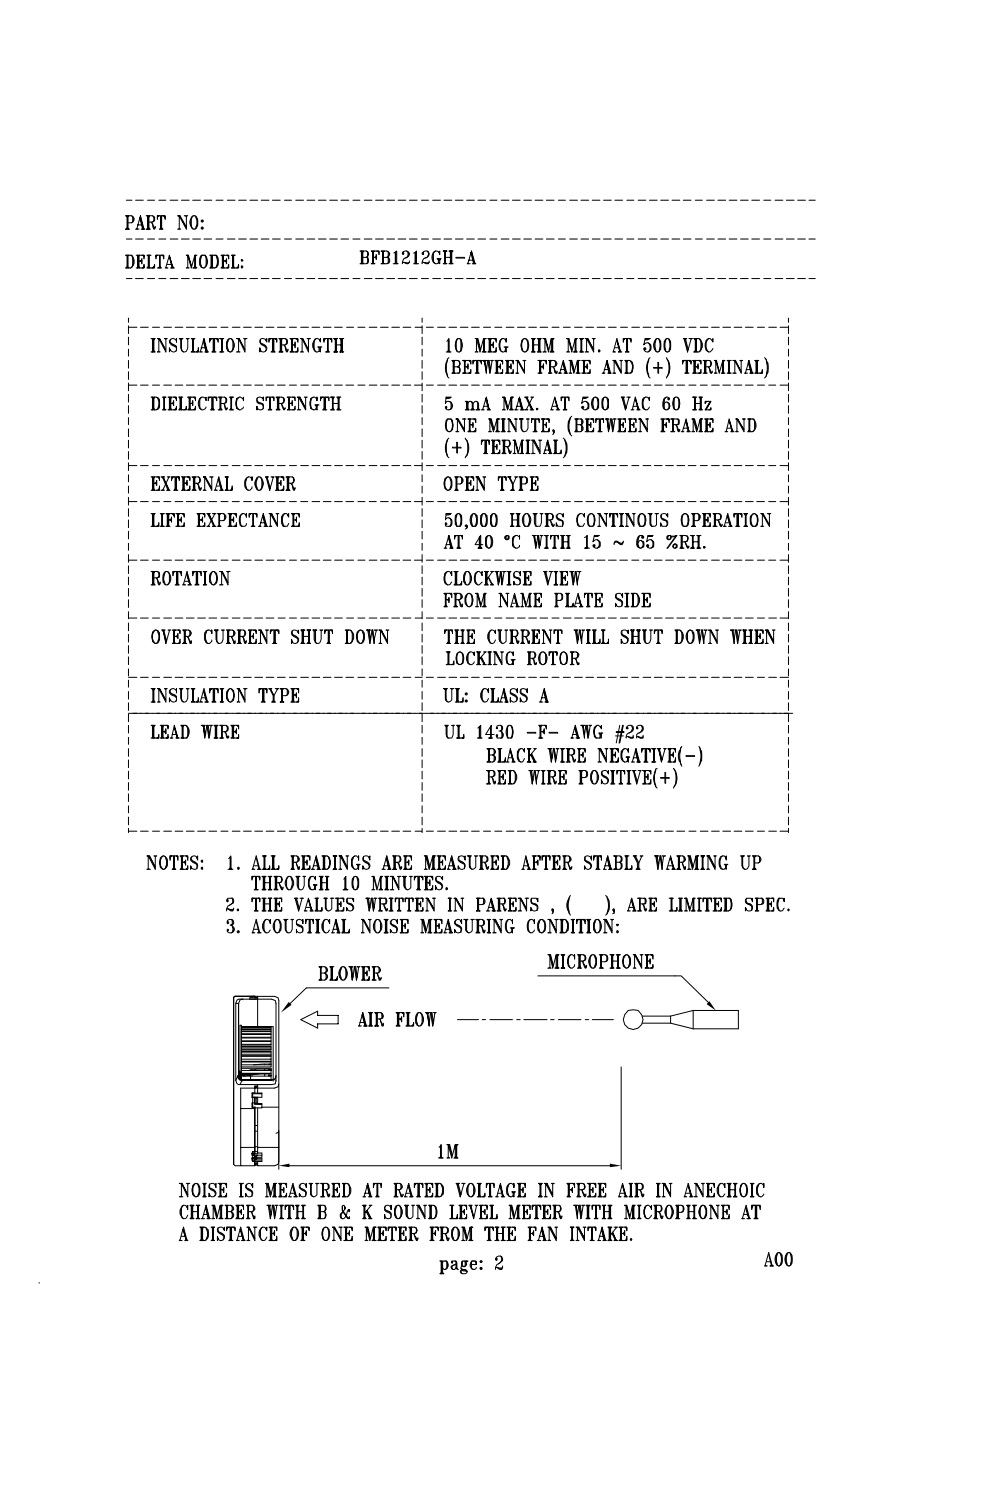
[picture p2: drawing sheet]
<svg xmlns="http://www.w3.org/2000/svg" width="300mm" height="450mm" viewBox="0 0 300 450" stroke-linecap="round" stroke-linejoin="round" font-family="sans-serif">
<g fill="none" stroke="#000" stroke-width=".3">
<path d="M37.9 60h1.7M37.9 71.7h1.7M37.9 76.6l.2 .2M37.9 64.7l.2 .4M38.1 64.9l-.4-.2h1.7a1.08 1.08 0 0 1 .8 1.1 1.08 1.08 0 0 1-.8 1h-1.1M38.1 64.7v4M38.1 79.9l-.2 .5M38.1 68.5l-.4 .2h1l-.4-.2M38.1 68.3l-.2 .4M38.3 76.6h.4M38.3 79.9l.2 .5M38.3 64.7v4"/>
<path d="M38.3 68.3l.2 .4M38.5 76.6l-.2 .2M38.5 64.7l-.2 .4M38.7 64.7l-.4 .2M39.2 76.6l.6 .6v2.5l-.6 .7M39.4 64.7l.4 .2v1.7l-.4 .2M39.8 77v.4a3.1 3.1 0 0 1 0 2.3M39.8 65.1l.2 .4-.2 .9M40.6 60h2.4M40.6 71.7h2.4M40.6 68.7h1.1M40.9 76.6h2.3v1v-1h-.7"/>
<path d="M41.1 76.6l.2 .2M41.3 68.7l-.2-.2-.2 .2M41.3 76.6v3.8M41.3 67.5h1.5M41.5 76.6v3.6M41.7 78.2h.8h-.6l.6 .3M41.7 76.6v3.8M41.9 76.6l-.2 .2M41.9 65.3l.9 3.4v-.4M42.1 65.3l.9 3.4M42.3 68.7h1.1M42.5 77.6v1.5l-.2-.9z"/>
<path d="M42.5 78l-.2 .2 .2 .5M42.8 76.6l.4 .2M42.8 68.5l-.3 .2M43 68.3l.2 .4-1.1-4-1 3.8M43 76.6l.2 .4M43.2 79.9l-.4 .5M43.2 79.7l-.2 .7M43.8 64.7h1.9l.7 .4v1.1l-.3 .2-1.4 .2M43.8 68.7h1.3M44 76.6h1.3M44 64.7l.2 .2M44.2 60h2.2"/>
<path d="M44.2 71.7h2.2M44.2 64.7v4M44.2 68.5l-.2 .2M44.4 76.8l-.2-.2h.2v3.8M44.4 79.9l-.2 .5 .2-.2M44.4 64.9v3.6M44.7 79.9l.2 .5M44.7 64.7v4M44.7 68.5l.2 .2M44.9 76.6l-.2 .2M44.9 64.7l-.2 .2M45.3 66.6l.4 .6 .4 1.5 .5-.4v-.4"/>
<path d="M45.5 66.8l.6 1.3 .3 .2 .2-.2M45.7 64.7a1.21 1.21 0 0 1 0 1.9M45.9 67.9l.5 .6M46.1 65.1l.3 .4-.3 .7M46.4 79.9l-.7 .5M46.4 79.7l-.5 .7M46.8 76.6h2.3v1l-.2-1M46.8 76.6h.6M46.8 76.6v1M47 76.6l-.2 .4M47.2 76.6l-.4 .2M47.4 64.7l-.2 .6"/>
<path d="M47.6 60h2.1M47.6 71.7h2.1M47.6 64.7l-.4 .4M47.8 79.9l-.2 .5M47.8 64.7l-.6 .2M48 79.9l.3 .5-.3-.2M48 76.6v3.8M48.3 76.6h.8M48.3 68.5l-.5 .2h1.1M48.3 64.7v4M48.3 68.3l-.3 .4M48.5 68.3l.2 .4-.2-.2"/>
<path d="M48.5 64.7v4M48.7 64.7l.8 .2M49.1 76.8l-.4-.2 .4 .4M49.1 64.7l.4 .4M49.5 65.3l-.2-.6 .2 1.1v-1.1h-2.3v1.1M50.2 79.3h1.2M51 60h2.3M51 71.7h2.3M51.6 79.9l-.2 .5M51.9 79.9l.2 .5M53.8 64.9l-.5-.2h.7l1.9 3.4M53.8 64.7l1.9 3.4"/>
<path d="M54 68.7l-.2-.2-.5 .2h.9M54.4 60h2.3M54.4 71.7h2.3M55.2 64.7h1.1M55.9 76.6h.6l.9 3.1-1.1-3.1M55.9 64.9v3.8l-2.1-4v3.8M56.1 64.7l-.2 .2-.4-.2M57.4 65.3a4 4 0 0 0 0 2.8M57.6 64.9l.8-.2 .4 .2 .5 .9v1.9l-.5 .8-.8 .2a2.55 2.55 0 0 1-.4-3.8zM57.8 60h2.3M57.8 71.7h2.3M58 64.7l-.6 .8v2.4l.6 .8"/>
<path d="M58.4 64.7a3.3 3.3 0 0 1 0 4M58.4 79.9l-.2 .5M58.6 76.8l.2-.2h-.2v3.8M58.6 79.9l.2 .5-.2-.2M58.8 65.3l.5 .9v1l-.5 .9M59.1 76.6h-.7v3.6l-.4 .2M60.3 76.6h1.3a2.55 2.55 0 0 1-.4 3.8l-.9-.2-.4-.7v-2.1zM60.3 66.2l.4-.2 .3 .4-.5 .2zM60.3 68.3l.4-.2 .3 .4-.5 .2zM60.3 77a2.35 2.35 0 0 0 0 2.7M60.5 66.2l.2 .2zM60.5 68.3l.2 .2z"/>
<path d="M61 76.6h-.5a3.9 3.9 0 0 0 0 3.6l.5 .2M61.2 76.6l.6 .6v2.5l-.6 .7M61.2 60h2.3M61.2 71.7h2.3M61.8 77v.4a3.1 3.1 0 0 1 0 2.3M62.9 76.6h2.1l.4 .8v2.1l-.4 .7-2.1 .2M63.1 76.6l.2 .2M63.3 76.6v3.8M63.5 76.6v3.6M63.7 76.8l.2-.2h-.2v3.8M63.7 79.9l.2 .5-.2-.2M64.3 76.6h.5a3.9 3.9 0 0 1 0 3.6l-.5 .2"/>
<path d="M64.8 60h2.1M64.8 71.7h2.1M65 77a2.35 2.35 0 0 1 0 2.7M66.3 76.6h2.3v1l-.2-1 .2 .4M66.7 76.8l-.2-.2h.2v3.8M66.7 79.9l-.2 .5 .2-.2M66.9 78.2h1h-.6l.6 .3M66.9 79.9l.2 .5M66.9 76.6h.4M67.1 76.6l-.2 .2M67.9 77.6v1.5l-.2-.9zM67.9 78l-.4 .2 .4 .5"/>
<path d="M67.9 76.6h.7M68.2 76.6l.4 .2M68.2 60h2.3M68.2 71.7h2.3M68.6 79.7l-.2 .7 .2-1.1v1.1h-2.3M68.6 79.9l-.4 .5M69.4 76.6h1.1M69.6 76.6l.2 .2M69.8 79.9l-.2 .5M70.1 76.6v3.8M70.1 79.9l.2 .5M70.3 76.6l-.2 .2"/>
<path d="M71.5 79.7l-.2 .7 .2-1.1v1.1h-2.1l.4-.2v-3.6v3.8M71.5 60h2.4M71.5 71.7h2.4M71.5 79.9l-.4 .5M72.4 77.8l.4 .4h-.4zM72.4 78l.2 .2zM72.4 79.7l.4 .2-.2 .5h-.2zM72.4 79.9l.2 .3zM74.9 60h2.4M74.9 71.7h2.4M78.3 60h2.3M78.3 71.7h2.3"/>
<path d="M81.7 60h2.3M81.7 71.7h2.3M85.3 60h2.1M85.3 71.7h2.1M88.7 60h2.3M88.7 71.7h2.3M92.1 60h2.3M92.1 71.7h2.3M95.5 60h2.3M95.5 71.7h2.3M98.8 60h2.4M98.8 71.7h2.4"/>
<path d="M102.2 60h2.4M102.2 71.7h2.4M105.8 60h2.1M105.8 71.7h2.1M107.9 75.3h2l.4 .2a1.12 1.12 0 0 1-.4 1.7M108.2 75.3l.2 .2M108.4 75.3v3.8v-.2l-.2 .2M108.6 75.5v3.4M108.8 75.3v3.8v-.2l.2 .2M109 75.3l-.2 .2M109.2 60h2.3M109.2 71.7h2.3"/>
<path d="M109.9 75.3l.4 .4-.2 1.3-.2 .2h-1.1M109.9 77.2h.4l.2 .6-.2 1.1-.4 .2h-2M109.9 77.2l.4 .4v1.1l-.4 .4M110.3 75.7v1.1M110.3 77.4v1.5M111.5 79.1l.3-.2-.5 .2h1.1l-.4-.2 .2 .2M111.5 75.3l.3 .4M111.8 75.3v3.8M112 75.3v3.8M112.2 75.3l-.2 .4M112.4 75.3l-.4 .2M112.6 60h2.3"/>
<path d="M112.6 71.7h2.3M112.8 76.3v1.5zM112.8 76.8l-.2 .4 .2 .2M112.8 77l-.4 .2h.4h-.8M112.8 75.3l.9 .2M113.2 75.3l.5 .4-.2-.4 .2 1v-1h-2.4l.5 .2M114.5 75.3l.2 .4M114.7 75.5l-.4-.2h1.7l.8 .6a1.13 1.13 0 0 1-.8 1.3M114.7 75.3v3.8M114.9 75.3v3.8M115.1 79.1l-.2-.2 .5 .2M115.1 75.3l-.2 .4"/>
<path d="M115.4 75.3l-.5 .2M116 75.3l.4 .2v1.5l-1.5 .2M116 77.2h.4a1.21 1.21 0 0 1 .2 1.7l-.6 .2h-1.7l.4-.2-.2 .2M116 77.2h.4v1.7l-.4 .2M116 60h2.3M116 71.7h2.3M116.4 75.7l.2 .2-.2 .9M116.4 77.4l.2 .4-.2 1.1M117.9 79.1h1.5M118.1 75.9l.9-.6v3.8v-.2l.2 .2M118.3 79.1l.2-.2zM118.5 75.7v3.4"/>
<path d="M118.7 75.7v3.2M119.4 60h2.3M119.4 71.7h2.3M120.9 75.9v.2zM120.9 75.7l.2 .4-.2 .2-.3-.2a1.07 1.07 0 0 1 1.2-.8 1.07 1.07 0 0 1 1 1 2.04 2.04 0 0 1-1.7 1.3l-.5 1.5M121.9 75.3l.4 .2v1.3l-.8 .6M122.3 75.7l.3 .2-.3 .9M122.8 78.7l-.5 .2-1.4-.2-.3 .2M122.8 78.2v.5l-.5 .4-1.2-.4 1.5 .2M122.8 60h2.3M122.8 71.7h2.3M124 75.9l.9-.6v3.8v-.2l.2 .2"/>
<path d="M124 79.1h1.5M124.5 75.7v3.4v-.2l-.3 .2M124.7 75.7v3.2M126.4 60h2.1M126.4 71.7h2.1M126.8 75.9l.2 .2zM126.8 75.7h.2v.6l-.4-.2a1.12 1.12 0 0 1 1-.8 1.12 1.12 0 0 1 1.1 .6 1.38 1.38 0 0 1-1.3 1.5 1.71 1.71 0 0 0-.8 1.7M128.1 75.3l.4 .6v.4l-.4 .9-.7 .2M128.5 75.7v1.1M128.7 78.7l-.2 .2-1.5-.2-.4 .2M128.7 78.2l-.2 .9h-.7l-.8-.4 1.5 .2M129.8 60h2.3"/>
<path d="M129.8 71.7h2.3M130 75.7l-.2 1.1 .2 1.9M130.6 75.3l-.6 .6v2.6l.6 .6M131 77.6h1.3M131.2 77.6l.2 .2M131.4 77.6v1.3M131.7 75.7l.2-.4v1l-.2-.6a1.06 1.06 0 0 0-1.1-.4 1.06 1.06 0 0 0-.8 .8 1.94 1.94 0 0 0 1.2 3l.4-.2 .5 .2v-1.5M131.7 77.8v1.1M131.9 77.8l.2-.2-.2 .4M133.1 79.1l.2-.2-.4 .2h1.1l-.4-.2 .2 .2M133.1 60h2.4M133.1 71.7h2.4"/>
<path d="M133.1 75.3l.2 .4M133.3 75.3v3.8M133.3 75.5l-.4-.2h1.1l-.4 .2M133.6 75.3v3.8M133.6 77.2h1.4M133.8 75.3l-.2 .4M134.6 79.1h1.3M134.6 75.3h1.3M134.8 75.3l.2 .2M135 75.3v3.8v-.2l-.2 .2M135.3 75.5v3.4M135.5 75.3v3.8v-.2l.2 .2"/>
<path d="M135.7 75.3l-.2 .2M136.5 60h2.4M136.5 71.7h2.4M136.7 77.2h2.6v.2h-2.6zM139.9 60h2.3M139.9 71.7h2.3M140.3 78.9l1.1-3.6 1.1 3.8M140.5 79.1l-.2-.2-.2 .2h.9M140.5 78h1.5M141.2 75.7l.8 3.4v-.2l-.2 .2M141.4 75.7l.8 3.4M142.2 78.9l.5 .2h-1.1"/>
<path d="M143.3 60h2.3M143.3 71.7h2.3M146.9 60h2.1M146.9 71.7h2.1M150.3 60h2.3M150.3 71.7h2.3M153.7 60h2.3M153.7 71.7h2.3M157.1 60h2.3M157.1 71.7h2.3M160.4 60h2.4M160.4 71.7h2.4"/>
<path d="M163.8 60h2.4M163.8 71.7h2.4M167.4 60h2.1M167.4 71.7h2.1M170.8 60h2.3M170.8 71.7h2.3M174.2 60h2.3M174.2 71.7h2.3M177.6 60h2.3M177.6 71.7h2.3M181 60h2.3M181 71.7h2.3"/>
<path d="M184.4 60h2.3M184.4 71.7h2.3M188 60h2.1M188 71.7h2.1M191.3 60h2.4M191.3 71.7h2.4M194.7 60h2.4M194.7 71.7h2.4M198.1 60h2.3M198.1 71.7h2.3M201.5 60h2.3M201.5 71.7h2.3"/>
<path d="M204.9 60h2.3M204.9 71.7h2.3M208.5 60h2.1M208.5 71.7h2.1M211.9 60h2.3M211.9 71.7h2.3M215.3 60h2.3M215.3 71.7h2.3M218.7 60h2.3M218.7 71.7h2.3M222 60h2.4M222 71.7h2.4"/>
<path d="M225.4 60h2.4M225.4 71.7h2.4M229 60h2.1M229 71.7h2.1M232.4 60h2.3M232.4 71.7h2.3M235.8 60h2.3M235.8 71.7h2.3M239.2 60h2.3M239.2 71.7h2.3M242.6 60h1.9M242.6 71.7h1.9"/>
<path d="M37.9 83.5h1.7M38.1 80.2l-.4 .2h1.5l.4-.2a2.7 2.7 0 0 0 0-3.6h-1.9h.4v3.8M38.3 80.4v-3.8v3.6l.4 .2M38.5 98.1h2.6M38.5 95.4v1.3M38.5 97.7v2.3M40.6 83.5h2.4M40.9 80.4h2.3v-1.1v1.1M41.3 80.2l-.2 .2M41.7 80.2l.2 .2M42.1 98.1h2.3M43.2 80.2l-.7 .2"/>
<path d="M44 80.4h2.4v-1.1l-.3 1.1M44.2 83.5h2.2M44.7 80.4v-3.8v3.6l.4 .2M45.7 98.1h2.1M46.4 80.2l-.9 .2M47.2 80.4h1.3M47.4 80.4l.4-.2v-3.6v3.8M47.6 83.5h2.1M49.1 98.1h2.3M49.5 80.4h.9M49.7 80.2l1.1-3.6 1.1 3.8-1.1-3.4 .8 3.4M50.2 80.4l-.5-.2v.2"/>
<path d="M51 83.5h2.3M51.6 80.2l-.4 .2h1.1M52.5 98.1h2.3M54.4 83.5h2.3M55.9 98.1h2.3M56.3 80.2v-3.6l1.1 3.8 1-3.8v3.8M56.5 80.4l-.2-.2-.4 .2h.8M57.8 83.5h2.3M57.8 80.4h1.3M59.3 98.1h2.3M61.2 83.5h2.3M62.7 98.1h2.3"/>
<path d="M63.3 80.2l-.2 .2M64.8 83.5h2.1M66.3 98.1h2.1M66.9 80.4v-3.8v3.6l.4 .2M68.2 83.5h2.3M68.6 80.2l-.7 .2M69.6 98.1h2.4M70.1 80.2l.4 .2M71.5 83.5h2.4M71.5 80.2l-.6 .2M73 98.1h2.4M74.9 83.5h2.4"/>
<path d="M76.4 98.1h2.3M78.3 83.5h2.3M79.8 98.1h2.3M81.7 83.5h2.3M83.2 98.1h2.3M85.3 83.5h2.1M86.8 98.1h2.1M88.7 83.5h2.3M90.2 98.1h2.3M92.1 83.5h2.3M93.6 98.1h2.3M95.5 83.5h2.3"/>
<path d="M96.9 98.1h2.4M98.8 83.5h2.4M100.3 98.1h2.4M102.2 83.5h2.4M103.9 98.1h2.1M105.8 83.5h2.1M107.3 98.1h2.1M109.2 83.5h2.3M110.7 98.1h2.3M112.6 83.5h2.3M114.1 98.1h2.3M116 83.5h2.3"/>
<path d="M117.5 98.1h2.3M119.4 83.5h2.3M120.9 98.1h2.3M122.8 83.5h2.3M124.5 98.1h2.1M126.4 83.5h2.1M126.6 95.4v1.3M126.6 97.7v2.3M127.8 98.1h2.2M129.8 83.5h2.3M131.2 98.1h2.4M133.1 83.5h2.4"/>
<path d="M134.6 98.1h2.3M136.5 83.5h2.4M138 98.1h2.3M139.9 83.5h2.3M141.4 98.1h2.3M143.3 83.5h2.3M145 98.1h2.1M146.9 83.5h2.1M148.4 98.1h2.1M150.3 83.5h2.3M151.8 98.1h2.3M153.7 83.5h2.3"/>
<path d="M155.2 98.1h2.3M157.1 83.5h2.3M158.5 98.1h2.4M160.4 83.5h2.4M161.9 98.1h2.4M163.8 83.5h2.4M165.5 98.1h2.1M167.4 83.5h2.1M168.9 98.1h2.1M170.8 83.5h2.3M172.3 98.1h2.3M174.2 83.5h2.3"/>
<path d="M175.7 98.1h2.3M177.6 83.5h2.3M179.1 98.1h2.3M181 83.5h2.3M182.5 98.1h2.3M184.4 83.5h2.3M186.1 98.1h2.1M188 83.5h2.1M189.4 98.1h2.4M191.3 83.5h2.4M192.8 98.1h2.4M194.7 83.5h2.4"/>
<path d="M196.2 98.1h2.3M198.1 83.5h2.3M199.6 98.1h2.3M201.5 83.5h2.3M203 98.1h2.3M204.9 83.5h2.3M206.6 98.1h2.1M208.5 83.5h2.1M210 98.1h2.3M211.9 83.5h2.3M213.4 98.1h2.3M215.3 83.5h2.3"/>
<path d="M216.7 98.1h2.4M218.7 83.5h2.3M220.1 98.1h2.4M222 83.5h2.4M223.5 98.1h2.3M225.4 83.5h2.4M227.1 98.1h2.1M229 83.5h2.1M230.5 98.1h2.3M232.4 83.5h2.3M233.9 98.1h2.5M235.8 83.5h2.3"/>
<path d="M236.4 95.4v1.3M236.4 97.7v2.3M239.2 83.5h2.3M242.6 83.5h1.9M38.5 115.5h2.6M38.5 101.1v2.3M38.5 104.7v2.1M38.5 108.1v2.3M38.5 111.5v2.3M38.5 114.9v2.3M38.5 118.3v2.3M42.1 115.5h2.3"/>
<path d="M45.3 119.1h1.5l.6 .2 .4 .6v2.2l-.2 .4-.8 .4h-1.5M45.3 105.6h1.3M45.3 101.5h1.3M45.5 101.5l.2 .2M45.5 119.1l.2 .2M45.7 115.5h2.1M45.7 101.5v4.1M45.7 119.1v3.8M45.7 105.3l-.2 .3M45.9 101.7v3.6M45.9 119.3v3.4M46.1 101.7l.3-.2-.3 .5"/>
<path d="M46.1 105.1l.3 .5-.3-.3M46.1 119.3l.3-.2-.3 .4M46.1 101.5v4.1M46.1 119.1v3.8M46.8 119.1a2.29 2.29 0 0 1 .6 3.2l-.6 .6M47.4 119.5a2.63 2.63 0 0 1 0 3M47.8 105.6l-.2-.3-.4 .3h.8M47.8 101.5h-.6l.4 .2M48.7 119.1h1l-.4 .2M49.1 119.3l-.2-.2 .2 .4M49.1 115.5h2.3M49.1 119.1v3.8"/>
<path d="M49.3 119.1v3.8M49.5 104.9l-1.7-3.4 1.9 3.4M49.5 119.1l-.2 .4M49.7 101.7v3.9l-2.1-4.1v3.8M50 101.5l-.3 .2-.4-.2h.9M50.4 119.1h2.5v1.1l-.2-1.1M50.6 119.1l.2 .2M50.8 119.1v3.8M51 102.6l.4 .6 1.3 .7 .2 .4M51 119.3v3.4M51.2 101.7l-.2 .9 1.9 1.3v1.2a1.2 1.2 0 0 1-1.3 .4 1.2 1.2 0 0 1-.8-1.2v1.3l.2-.7M51.2 119.3l.2-.2-.2 .4"/>
<path d="M51.2 119.1v3.8M52.1 119.1l.8 .2M52.3 119.1l.6 .4-.4-.4M52.5 115.5h2.3M52.9 102.2v-.7v1.1a1.02 1.02 0 0 0-1.5-1 1.02 1.02 0 0 0 0 1.8l1.5 .9-.2 1M53.6 119.1h1.2M54 119.3l-.2-.2 .2 .4M54 101.5l.2 .5M54 119.1v3.8M54.2 101.5v2.8l.2 .6a.87 .87 0 0 0 .8 .7 .87 .87 0 0 0 .9-.7l.2-.6v-2.6M54.2 101.7l-.4-.2h1l-.4 .2v3.2M54.2 119.3v3.4"/>
<path d="M54.4 101.5v3l.6 1.1M54.4 119.1v3.8M54.6 101.5l-.2 .5M54.6 119.1l-.2 .2M55.9 115.5h2.3M56.5 101.5l-.2 .2-.4-.2h.8M56.5 119.1l.2 .4M56.7 119.1v3.8M56.9 119.1v3.8M57.1 119.1l-.2 .4M57.4 119.1l-.5 .2M57.6 101.5l.2 .5"/>
<path d="M57.8 105.3l-.4 .3h2.1v-1.3v1.3M57.8 101.5v4.1M57.8 101.7l-.4-.2h1l-.4 .2M57.8 105.1l-.2 .5M57.8 119.1l.8 .2M58 101.5v4.1M58 105.1l.2 .5M58 105.3l.4 .3M58.2 119.1l.4 .4-.2-.4 .2 1.1v-1.1h-2.3l.4 .2M58.2 101.5l-.2 .5M59.3 115.5h2.3M59.5 105.3l-.7 .3"/>
<path d="M59.5 105.1l-.4 .5M59.5 104.9l-.2 .7M59.9 119.5l-.2 1.1 .2 1.9M60.1 105.3l1.1-3.8 1 4.1M60.3 105.6l-.2-.3-.2 .3h.8M60.3 104.3h1.5M60.5 119.1l-.6 .6v2.6l.6 .6M61 102.2l.8 3.4v-.5M61.2 102.2l.8 3.4M61.6 119.5l.2-.4v1.1l-.2-.7a1.06 1.06 0 0 0-1.1-.4 1.06 1.06 0 0 0-.8 .8 1.94 1.94 0 0 0 1.3 3l.8-.8M61.8 105.3l-.2 .3M62 105.1l.4 .5h-1"/>
<path d="M62.7 119.1l-.3 1.1v-1.1h2.6v1.1l-.2-1.1M62.7 115.5h2.3M62.9 119.1l-.5 .4zM63.1 101.5l-.2 1.1v-1.1h2.5v1.1l-.2-1.1M63.3 101.5l-.4 .7M63.3 119.1l-.9 .2M63.5 105.6h1.3M63.5 119.1v3.8M63.5 101.5l-.6 .5M63.7 119.3v3.4M63.7 101.5l-.8 .2M63.9 101.5v4.1"/>
<path d="M63.9 119.1v3.8M63.9 105.3l-.2 .3M64.1 101.7v3.6M64.1 119.1l.9 .2M64.3 119.1l.7 .4-.4-.4M64.3 101.5v4.1M64.3 105.3l.3 .3M64.6 101.5l.8 .2M65.4 102l-.4-.5 .4 .7M65.4 119.1h1.9l.6 .4v1.1l-.2 .2-1.4 .2M65.6 119.1l.4 .2M65.8 105.6h1.3"/>
<path d="M65.8 101.5h1.3M65.8 119.1l.2 .4M66 119.1v3.8M66 101.5l.5 .2M66.3 119.3l.2-.2-.2 .4M66.3 119.1v3.8M66.3 115.5h2.1M66.3 101.5l.2 .5M66.5 101.5v4.1M66.5 105.3l-.5 .3M66.5 105.1l-.2 .5M66.7 101.7l.2-.2-.2 .5"/>
<path d="M66.7 105.1l.2 .5-.2-.3M66.7 101.5v4.1M67.3 119.1l.4 .4v.9l-.4 .6M67.7 119.5l.2 .2-.2 .9M68.4 101.7l.8-.2a2.41 2.41 0 0 1 0 4.1l-.8-.3-.5-.8v-1.9zM68.4 102.2l-.5 .8v1.1l.5 .8M68.8 119.1h1.3M69 101.5l-.4 .2-.4 1.3v1.1l.4 1.2 .4 .3M69.2 101.5l.6 .9v2.3l-.6 .9M69.2 119.3l-.2-.2 .2 .4M69.2 119.1v3.8M69.4 119.1v3.8"/>
<path d="M69.6 115.5h2.4M69.6 119.1l-.2 .4M69.8 102.2a4 4 0 0 1 0 2.7M69.8 119.1l-.4 .2M70.9 101.5h.9l1.6 3.4-1.9-3.4M70.9 105.6h1.1M71.1 105.6l.4-.3 .3 .3M71.1 119.5l-.2 .4v2.2l.2 .4M71.1 101.5l.4 .2M71.8 119.1a2.5 2.5 0 0 0 0 3.8M72.8 119.5l.2-.4v1.1a1.45 1.45 0 0 0-1.2-1.1l-.9 .4-.2 1.1 .2 1.9 1.3 .4 .8-.8M73 101.5h1.1"/>
<path d="M73 115.5h2.4M73.2 101.5l.2 .2 .5-.2M73.4 101.7v3.9l-1.9-4.1v3.8M76.4 115.5h2.3M77.3 119.3a.82 .82 0 0 0 .2 1.3l1.5 .6v1.3l-.7 .4h-.4l-.9-.4v-.7v1.1v-.4M78.1 102.6v.4l1.3 .6 .4 .7M78.1 101.7v1.1l1.3 .6a1.1 1.1 0 0 1 .5 1.6 1.1 1.1 0 0 1-1.6 .3l-.4-1v1.3l.2-.7M79 119.5v-.4v1.1v-.7l-.9-.4h-.4l-.7 .4v1.1l.5 .4 1.2 .4 .3 .4v.7l-.3 .2M79.8 102.2l.2-.7v1.1l-.4-.9-.6-.2a.88 .88 0 0 0-1.1 .4 .88 .88 0 0 0 .2 1.1l1.7 1.3-.2 1M79.8 115.5h2.3M80.2 119.1l-.4 .4 .2-.4-.2 1.1v-1.1h2.3v1.1v-1.1M80.4 119.1l-.6 .2"/>
<path d="M80.6 102l.5-.5-.5 .7M80.9 101.5l-.3 1.1v-1.1h2.4v1.1v-1.1M80.9 119.1v3.8M81.1 119.1v3.8M81.3 105.6h1.2M81.5 101.5l-.9 .2M81.5 119.1l.6 .2M81.7 105.1l-.2 .5 .2-.3M81.7 119.1l.4 .4-.2-.4M81.7 101.5v4.1M81.9 101.7v3.6M82.1 101.5v4.1"/>
<path d="M82.1 105.3l.2 .3M82.3 101.5l.7 .2M82.5 101.5l.5 .5M82.8 119.1h1.7a1.1 1.1 0 0 1 .8 1.1l-.2 .6-1.5 .2M82.8 101.5l.2 .7M83.2 119.3l-.2-.2 .2 .4M83.2 115.5h2.3M83.2 119.1v3.8M83.4 119.3v3.4M83.6 101.5h1.9l.6 .5v1l-.2 .2-1.4 .2M83.6 119.1v3.8M83.6 105.6h1.3"/>
<path d="M83.8 101.5l.2 .2M83.8 119.1l-.2 .2M84 101.5v4.1M84 105.3l-.2 .3M84.2 101.7v3.6M84.5 119.1l.6 .4v.9l-.2 .4-.9 .2M84.5 101.5v4.1M84.5 105.3l.2 .3M84.7 101.5l-.2 .2M85.1 103.4l.4 .7 .4 1.5 .5-.5v-.4M85.1 119.5v1.1M85.3 103.6l.6 1.3 .2 .2 .3-.2"/>
<path d="M85.5 101.5a1.21 1.21 0 0 1 0 1.9M85.7 104.7l.4 .6M85.9 102l.2 .4-.2 .6M86.4 119.1l.2 .4M86.6 119.1v3.8M86.8 119.3l.2-.2-.2 .4M86.8 119.1v3.8M86.8 115.5h2.1M87.2 101.5l.2 .5M87.4 101.7l-.4-.2h2.3v1.1l-.2-1.1 .2 .7M87.4 101.5v4.1M87.4 105.1l-.2 .5"/>
<path d="M87.6 101.5v4.1M87.6 103.4h.9M87.6 105.1l.2 .5M87.6 105.3l.5 .3M87.6 119.1l.9 .2M87.8 101.5l-.2 .5M88.1 119.1l.4 .4zM88.1 101.5l-.5 .2M88.3 119.1l.2 1.1v-1.1h-2.4l.5 .2M88.5 102.6v1.7zM88.5 103l-.2 .4 .2 .5M88.5 103.2l-.4 .2 .4 .2"/>
<path d="M88.5 101.5l.8 .2M88.9 101.5l.4 .5M89.1 119.1h.9l1.7 3.4-2-3.4M89.3 104.9l-.2 .7 .2-1.3v1.3h-2.3l.4-.3M89.3 105.3l-.8 .3M89.3 105.1l-.4 .5M89.3 119.1l.2 .2M90.2 115.5h2.3M90.6 101.5l1.9 3.4-1.7-3.4h-.6l.4 .2M90.8 105.6l-.2-.3-.4 .3h.8M91.2 119.1h.9l-.4 .2-.3-.2M91.7 119.3v3.6l-2.2-3.8v3.6"/>
<path d="M92.1 101.5h1M92.3 101.5l.2 .2 .4-.2M92.5 101.7v3.9l-1.9-4.1v3.8M93.3 119.5l-.2 .4v2.2l.2 .4M93.6 115.5h2.3M94 119.1a2.29 2.29 0 0 0-.7 3.2l.7 .6M94.2 102.2a4 4 0 0 0 0 2.7M94.8 101.5l-.6 .9v2.3l.6 .9M95 119.5v-.4v1.1v-.7l-.6-.4-1.3 .4-.2 1.1 .2 1.9 .9 .4 .6-.2h.4v.2v-1.5M95.2 104.1h1.3M95.5 104.1l.2 .2v-.2v1.2M95.9 102.2l.2-.7v1.1l-.4-.9-.9-.2a2.37 2.37 0 0 0 0 4.1l.9-.3 .4 .3v-1.5v.2l.2-.2"/>
<path d="M95.9 104.3v.8M96.3 119.1l-.2 1.1v-1.1h2.5v1.1l-.2-1.1M96.5 119.1l-.4 .4 .6-.4M96.9 115.5h2.4M96.9 119.1l-.8 .2M97.2 119.1v3.8M97.4 119.3v3.4M97.4 101.5l-.2 .7M97.6 105.6h1.2M97.6 101.5l-.4 .5M97.6 119.1v3.8M97.8 101.5l-.6 .2"/>
<path d="M97.8 119.1l.8 .2M98.2 119.1l.4 .4zM98.2 101.5v4.1M98.2 105.3l-.4 .3M98.2 105.1l-.2 .5M98.4 105.1l.2 .5-.2-.3M98.4 101.5v4.1M98.6 101.5l.9 .2M99.1 119.1h1.2M99.3 101.5l.2 1.1v-1.1h-2.3v1.1M99.3 119.1l.4 .2M99.5 102l-.4-.5 .4 .7"/>
<path d="M99.5 119.1l.2 .4M99.7 119.1v3.8M99.9 119.3l.2-.2-.2 .4M99.9 119.1v3.8M100.3 115.5h2.4M100.3 101.5l.2 .5M100.5 101.5v4.1M100.5 105.3l-.4 .3h1.1l-.4-.3M100.5 101.7l-.4-.2h1.1l-.4 .2M100.5 105.1l-.2 .5M100.8 103.4h1.4M100.8 101.5v4.1"/>
<path d="M100.8 105.1l.2 .5M101 119.1h1.2M101 101.5l-.2 .5M101.4 119.3l-.2-.2 .2 .4M101.4 119.1v3.8M101.6 119.1v3.8M101.8 105.6h1.3M101.8 101.5h1.3M101.8 119.1l-.2 .4M102 101.5l.2 .2M102 119.1l-.4 .2M102.2 101.5v4.1"/>
<path d="M102.2 105.3l-.2 .3M102.4 101.7v3.6M102.7 101.5v4.1M102.7 105.3l.2 .3M102.9 101.5l-.2 .2M103.7 115.5h2.3M107.3 115.5h2.1M110.7 115.5h2.3M114.1 115.5h2.3M117.5 115.5h2.3M120.9 115.5h2.3M124.2 115.5h2.4"/>
<path d="M126.6 101.1v2.3M126.6 104.7v2.1M126.6 108.1v2.3M126.6 111.5v2.3M126.6 114.9v2.3M126.6 118.3v2.3M127.8 115.5h2.2M131.2 115.5h2.4M133.8 119.5h.6l.9-.4h-1.5l-.2 1.9 .2-.4 .8-.2 .7 .2 .4 .8a1.21 1.21 0 0 1-.5 1.3 1.21 1.21 0 0 1-1.4 0l-.2-.4 .2-.5 .2 .3-.2 .4M133.8 105.6h1.5M133.8 119.3h1.2M134 108.5l-.2 .4v2.8l.2 .4"/>
<path d="M134 102.4l.6-.9v4.1M134.2 107.7v.4a7.1 7.1 0 0 0 0 4.9M134.4 105.1l-.2 .5 .2-.3M134.4 102v3.6M134.6 107.2a4.9 4.9 0 0 0 0 6.2M134.6 102v3.3l.4 .3M134.6 105.1l.2 .5M134.6 115.5h2.3M135.5 108.1h1.7a1.1 1.1 0 0 1 .8 1l-.2 .7-.6 .2M135.9 108.3l-.2-.2 .2 .4M135.9 108.1v3.8h-.2l.2-.2M136.1 108.1v3.8v-3.6l.4-.2"/>
<path d="M136.1 111.7l.2 .2M136.1 111.9h.4M136.3 108.1l-.2 .4M136.9 101.7l.5-.2 .8 .2a3.9 3.9 0 0 1 0 3.6l-.4 .3-.9-.3a3.9 3.9 0 0 1 0-3.6zM136.9 102l-.2 .4v2.3l.2 .4M137.2 108.1l.6 .6-.2 1.1-1.5 .2M137.2 110a1.13 1.13 0 0 1 .6 1.9h-2.3M137.2 110l.6 .4v1.1l-.2 .4h-.4M137.4 101.5a3.3 3.3 0 0 0 0 4.1M137.8 108.5v1.1M137.8 110.4v1.3M137.8 101.5l.4 .7v2.7l-.4 .7"/>
<path d="M138 115.5h2.3M138.2 102l.2 1-.2 2.1M138.6 108.1h2.6v1l-.2-1M138.6 111.9h2.6v-1.1l-.2 1.1M138.9 108.1l.4 .2v3.6v-3.8M138.9 111.9h.4M139.1 108.1l.2 .4M139.3 111.7l-.2 .2M139.5 108.3l.2-.2-.2 .4M139.5 108.1v3.8h.2l-.2-.2M139.5 110h.8M140.3 109.1v1.5l-.2-.6z"/>
<path d="M140.3 109.6l-.2 .4 .2 .4M140.3 109.8l-.6 .2 .6 .2M140.3 111.9h.9M140.3 108.1l.9 .2M141.2 108.5l-.4-.4 .4 .6M141.2 111.5l-.4 .4 .4-.2M141.4 115.5h2.3M141.8 108.5l.4-.4-.4 .6M142 108.1l-.2 1v-1h2.6v1l-.3-1M142.5 105.6h.8l-.4-.3-.2 .3M142.5 111.9h1.2M142.5 101.5h.8l.8 3.4"/>
<path d="M142.7 108.1l-.9 .2M142.7 101.5l.2 .2M142.9 108.1v3.8h-.2l.2-.2M142.9 105.3v-3.8l1 4.1 1.1-4.1v4.1M143.1 108.3v3.6M143.1 101.5l.8 3.4M143.3 111.7l.2 .2M143.3 108.1v3.8M143.5 108.1l.9 .2M143.7 108.1l.7 .4M143.9 108.1l.5 .6M144.6 105.6h1.2"/>
<path d="M144.8 115.5h2.3M145 105.1l-.2 .5 .2-.3M145 108.1l.2 .4M145 101.5h.8M145.2 108.1l.6 3.8zM145.2 108.3l-.4-.2h1l-.4 .2M145.2 101.5v4.1M145.2 105.1l.2 .5M145.2 105.3l.4 .3M145.4 108.1l.4 3 .5-3M145.4 101.5l-.2 .5M145.6 108.1l-.2 .4"/>
<path d="M145.6 101.5l-.4 .2M145.6 119.5l.9 3.4M145.8 119.5l.9 3.4-.9-3.8-1 3.6M145.8 111.1v.8M146.3 108.1h.4l.4 3 .4-2.8M146.3 101.5h2.5v1.1l-.2-1.1M146.3 105.6h2.5v-1.3l-.2 1.3M146.3 108.1l.6 3.8M146.5 108.1l.4 3.8M146.5 101.5l.2 .2M146.7 101.5v4.1M146.7 105.3l-.2 .3"/>
<path d="M146.9 101.7v3.6M147.1 101.7l.2-.2-.2 .5M147.1 105.1l.2 .5-.2-.3M147.1 101.5v4.1M147.1 111.1l-.2 .8M147.1 108.1h.9M147.1 103.4h.9M147.3 108.1l.2 .2 .2-.2M148 102.6v1.7l-.3-.9zM148 103l-.3 .4 .3 .5M148 103.2l-.7 .2 .7 .2M148 101.5l.8 .2"/>
<path d="M148.4 108.1h2.3v1v-1M148.4 111.9h2.3v-1.1v1.1h-.6M148.4 115.5h2.1M148.6 108.1l.2 .2M148.8 111.7l-.2 .2M148.8 102l-.4-.5 .4 .7M148.8 104.9l-.4 .7 .4-.5M148.8 108.1v3.8M148.8 105.3l-.8 .3M149 108.3v3.6M149.2 111.7l.2 .2M149.2 108.1v3.8"/>
<path d="M149.2 110h.9M149.4 108.1l-.2 .2M150.1 109.1v1.5l-.2-.6zM150.1 109.6l-.2 .4 .2 .4M150.1 109.8l-.7 .2 .7 .2M150.1 102.2l-.2 .4v1.9l.2 .4M150.1 108.1l.6 .2M150.3 108.1l.4 .4M150.5 108.1l.2 .6M150.7 101.5l-.4 .2-.4 1.3v1.1l.4 1.2 .4 .3M150.7 111.7l-.4 .2M150.7 111.5l-.2 .4"/>
<path d="M151.1 104.1h1.3M151.3 104.1l.3 .2zM151.3 119.1h-.6l.4 .2M151.6 108.1h2.3v1v-1M151.6 111.9h2.3v-1.1v1.1h-.7M151.6 104.1v1l-.3 .2M151.8 102.2v-.7v1.1v-.4l-.7-.7a1.09 1.09 0 0 0-1.2 1.1 2.45 2.45 0 0 0 .4 2.7l.4 .3 1.1-.3v.3v-1.5M151.8 104.3v.8M151.8 115.5h2.3M152 108.3l-.2-.2 .2 .4M152 108.1v3.8h-.2l.2-.2M152 104.1l-.2 .2 .4-.2"/>
<path d="M152.2 108.3v3.6M152.4 111.7l.2 .2M152.4 110h.8M152.4 108.1v3.8M152.6 108.1l-.2 .2M153.2 109.1v1.5l-.2-.6zM153.2 109.6l-.4 .4 .4 .4M153.2 109.8l-.6 .2 .6 .2M153.2 119.3v3.4l-.4 .2h1.1l-.4-.2M153.2 108.1l.7 .2M153.2 119.1h.7l-.4 .2M153.5 108.1l.4 .4"/>
<path d="M153.5 119.1v3.8M153.7 108.1l.2 .6M153.7 119.1l-.2 .4M153.9 111.7l-.4 .2M153.9 111.5l-.2 .4M155.2 115.5h2.3M155.4 111.9h-.7h.9M155.4 108.1h-.7l.5 .2M155.6 119.5l.8 3.4v-.4M155.8 119.5l.8 3.4M156.4 102.2l.9-.7a1.06 1.06 0 0 1 1 1.1l.2 .6-.2 1.3a1.06 1.06 0 0 1-1 1.1l-.9-.7-.2-1zM156.6 102.2l-.2 .4v1.9l.2 .4"/>
<path d="M157.1 111.5l-1.7-3.4 1.9 3.4M157.3 108.3v3.6l-2.1-3.8v3.8M157.3 101.5l-.5 .2-.4 1.3v1.1l.4 1.2 .5 .3M157.3 119.1h1l-.4 .2M157.5 108.1l-.2 .2-.5-.2h.9M157.5 101.5l.4 .2 .4 1.3v1.1l-.4 1.2-.4 .3M157.5 119.1l.4 .4 .2-.4M157.7 119.1l1.7 3.8v-.4l.4 .4-1.9-3.8 1.7 3.8M158.1 102.2l.2 .4v1.9l-.2 .4M158.5 115.5h2.4M159.2 119.1h.8M159.4 119.1l.2 .2 .2-.2"/>
<path d="M159.6 101.5l.2 .5M159.6 119.3l-1.7 3.4M159.8 105.3l-.4 .3h1l-.4-.3M159.8 101.7l-.4-.2h1l-.4 .2M159.8 101.5v4.1M159.8 105.1l-.2 .5M160 101.5v4.1M160 103.4h1.5M160 105.1l.2 .5M160.2 101.5l-.2 .5M161.1 105.6h1.2M161.1 101.5h1.2"/>
<path d="M161.3 108.1h2.5v1l-.2-1M161.3 111.9h1.3M161.5 108.1l.4 .2v3.6v-3.8M161.5 101.7l-.2-.2 .2 .5M161.5 105.1l-.2 .5 .2-.3M161.5 101.5v4.1M161.7 108.1l.2 .4M161.7 101.7v3.6M161.9 101.5v4.1M161.9 111.7l-.2 .2M161.9 105.3l.2 .3M161.9 115.5h2.4"/>
<path d="M162.1 108.3l.2-.2-.2 .4M162.1 108.1v3.8h.2l-.2-.2M162.1 110h.9M162.1 101.5l-.2 .2M162.8 101.5h.8l.9 3.4-1.1-3.4M162.8 105.6h1M163 109.1v1.5l-.2-.6zM163 109.6l-.2 .4 .2 .4M163 109.8l-.7 .2 .7 .2M163 105.6l.4-.3 .2 .3M163 108.1l.8 .2M163 101.5l.4 .2"/>
<path d="M163.8 108.5l-.4-.4 .4 .6M164.5 111.9h1M164.7 108.1l.2 .4M164.9 108.1v3.8v-3.6l-.4-.2h1.7a.96 .96 0 0 1 .8 .9 .96 .96 0 0 1-.8 1h-1.1M164.9 111.7l-.2 .2M164.9 105.6h1.3M165.1 108.3l.2-.2-.2 .4M165.1 108.1v3.8h.2l-.2-.2M165.3 105.1v.5v-4.1l-.8 4.1-1.1-4.1v3.8M165.3 101.5h.9M165.3 105.3l-.2 .3M165.5 101.7v3.6"/>
<path d="M165.5 115.5h2.1M165.7 110l.5 .4 .4 1.5h.4v-.6M165.7 101.7l.2-.2-.2 .5M165.7 105.1l.2 .5-.2-.3M165.7 101.5v4.1M165.9 110.2l.7 1.3 .2 .2 .2-.2M166.2 108.1a1.21 1.21 0 0 1 0 1.9M166.4 111.3l.6 .6M166.6 108.5l.2 .4-.2 .7M167.4 111.9h1.1M167.6 111.9h.5M168.1 110.8h1.2"/>
<path d="M168.7 108.7l.8 3.2h-.2l.2-.2M168.7 119.1l-.4 .4 .2-.4-.2 1.1v-1.1h2.3v1.1l-.2-1.1 .2 .4-.4-.4M168.9 108.7l.9 3.2M168.9 119.1l-.6 .2M168.9 115.5h2.1M169.1 111.9h1.1M169.3 119.1v3.8M169.5 119.1v3.8M169.8 111.7l.2 .2-1.1-3.8-1 3.8M170 119.1l.6 .2M170.4 105.3v-3.8l1 4.1 1.1-4.1v4.1M170.4 101.5l1 3.4-.8-3.4h-.6l.4 .2"/>
<path d="M170.6 111.9h.8h-.6M170.6 105.6l-.2-.3-.4 .3h.8M170.6 108.1h.8l.9 3.4M170.8 108.1l.2 .2M171.2 108.1l.9 3.4M171.9 105.6h1.2M172.3 115.5h2.3M172.5 101.5h.6M172.5 101.7v3.6l-.4 .3M172.5 105.1l-.2 .5M172.7 101.7l.2-.2-.2 .5M172.7 105.1l.2 .5-.2-.3"/>
<path d="M172.7 111.9h1.3M172.7 101.5v4.1M173.1 111.7l-.2 .2h.2v-3.8l-1 3.8-1.1-3.8v3.8M173.1 108.1h.9M173.4 108.1v3.8v-3.6l.4-.2M173.4 111.7l.2 .2M173.6 108.1l-.2 .4M173.8 105.6h1.2M173.8 101.5h1.2M174.2 101.7l-.2-.2 .2 .5M174.2 105.1l-.2 .5 .2-.3M174.2 101.5v4.1"/>
<path d="M174.4 108.1h2.6v1l-.3-1M174.4 111.9h2.6v-1.1l-.3 1.1M174.4 101.5v4.1M174.4 105.1l.2 .5M174.4 105.3l.4 .3M174.6 108.1l.4 .2v3.6v-3.8M174.6 111.9h.4M174.6 101.5l-.2 .5M174.8 119.5h.7l.8-.4h-1.5l-.4 1.9a1.18 1.18 0 0 1 1.1-.7 1.18 1.18 0 0 1 1 .7v1.5l-.8 .4a1.13 1.13 0 0 1-1.3-.8l.2-.3 .4 .3-.4 .4M174.8 108.1l.2 .4M174.8 101.5l-.4 .2M174.8 119.3h1.1"/>
<path d="M175 111.7l-.2 .2M175.3 108.3l.2-.2-.2 .4M175.3 108.1v3.8h.2l-.2-.2M175.3 110h.8M175.5 101.5h.8l1.7 3.4-1.9-3.4M175.5 105.6h1M175.7 105.6l.2-.3 .4 .3M175.7 101.5l.2 .2M175.7 115.5h2.3M176.1 109.1v1.5l-.2-.6zM176.1 109.6l-.2 .4 .2 .4M176.1 109.8l-.6 .2 .6 .2"/>
<path d="M176.1 111.9h.9M176.1 108.1l.9 .2M177 108.5l-.5-.4 .5 .6M177 111.5l-.5 .4 .5-.2M177.6 119.7l.8-.6 1.1 .6v2.6l-.9 .6-.6-.2a2.88 2.88 0 0 1-.4-3zM177.6 101.5h.8l-.4 .2-.2-.2M178 101.7v3.9l-2.1-4.1v3.8M178 119.5a2.63 2.63 0 0 0 0 3M178.4 119.1l-.4 .2-.2 1.3 .2 2.1 .4 .2M178.6 119.1l.5 .2 .2 1.3-.2 2.1-.5 .2M179.1 119.5a2.63 2.63 0 0 1 0 3M179.1 115.5h2.3"/>
<path d="M179.5 104.9l.4 .2-.2 .5h-.2zM179.5 105.1l.2 .2zM180.6 119.7l.8-.6 1.1 .6v2.6l-.9 .6-1-.6zM180.6 111.9h.8M180.8 111.9h.4M181 119.5a2.63 2.63 0 0 0 0 3M181.2 110.8h1.3M181.4 119.1l-.4 .2-.2 1.3 .2 2.1 .4 .2M181.6 119.1l.4 .2 .2 1.3-.2 2.1-.4 .2M181.8 108.7l.9 3.2h-.2l.2-.2M182 119.5a2.63 2.63 0 0 1 0 3M182 108.7l.9 3.2"/>
<path d="M182.2 111.9h1.1M182.5 115.5h2.3M182.9 111.7l.2 .2-1.1-3.8-1 3.8M183.7 111.9h.9h-.7M183.7 108.1h.9l1.7 3.4M183.7 105.6h.9M183.9 105.3l1.1-3.8 1.1 4.1-1.1-3.4 .8 3.4M183.9 105.6v-.3l.5 .3M183.9 108.1l.2 .2M184.4 108.1l1.7 3.4M184.4 104.3h1.2M185.8 108.1h.9"/>
<path d="M185.8 105.3l-.4 .3h1.1M185.8 105.1l-.2 .5M186.1 108.1l.2 .2 .2-.2M186.1 105.1l.2 .5M186.1 115.5h2.1M186.3 108.3v3.6l-2.2-3.8v3.8M186.3 119.1h1M186.7 119.1l.8 3.8M186.7 119.5l-.2-.4 1 3.8M186.9 102.2l.2-.7-.2 1.1v-1.1h2.3v1.1l-.2-1.1 .2 .7M186.9 119.3l.2-.2-.2 .4M186.9 119.1l.8 3.4"/>
<path d="M187.3 108.1h1.5a2.47 2.47 0 0 1 .4 3.8h-1.9M187.3 101.5l-.4 .5M187.5 101.5l-.6 .2M187.7 108.3l-.2-.2 .2 .4M187.7 108.1v3.8h-.2l.2-.2M188 108.1v3.8v-3.6l.4-.2M188 101.5v4.1M188 111.9h.4M188 111.7l.2 .2M188 105.3l-.5 .3h1.1l-.4-.3M188 105.1l-.3 .5M188 119.1h1"/>
<path d="M188.2 108.1l-.2 .4M188.2 101.5v4.1M188.2 105.1l.2 .5M188.4 119.1l.2 .2 .2-.2M188.6 101.5l.6 .2M188.6 119.3l-1.1 3.6M188.8 108.1a2.5 2.5 0 0 1 0 3.8M188.8 101.5l.4 .5M189.4 108.7l.3 .2v2.2l-.3 .4M189.4 115.5h2.2M192.8 115.5h2.4M193 119.5a2.63 2.63 0 0 0 0 3"/>
<path d="M193.3 104.5l.2 .2zM193.5 102h.6l.8-.5h-1.4l-.5 1.9a1.18 1.18 0 0 1 1.1-.6 1.18 1.18 0 0 1 1.1 .6v1.5a1.1 1.1 0 0 1-1.3 .7 1.1 1.1 0 0 1-.9-1.1l.3-.2 .4 .2-.4 .4M193.5 101.7h1M193.7 119.1a2.29 2.29 0 0 0-.7 3.2l.7 .6M194.3 108.5l-.2 .4v2.8l.2 .4M194.3 102.8a1.76 1.76 0 0 1 0 2.8M194.5 107.7v.4a7.1 7.1 0 0 0 0 4.9M194.5 119.5l.2-.4v1.1l-.6-1.1a1.21 1.21 0 0 0-1.5 .8v2.2a1.21 1.21 0 0 0 1.5 .8l.6-.8M194.9 107.2a4.9 4.9 0 0 0 0 6.2M194.9 103.4l.3 .5-.3 1M196 110.2h2.5v.2h-2.5zM196.2 115.5h2.3"/>
<path d="M196.6 101.7l.7-.2 .8 .9v2.3l-.4 .6-.6 .3a2.55 2.55 0 0 1-.5-3.9zM196.6 102a2.91 2.91 0 0 0 0 3.1M197.1 101.5l-.5 .2-.2 1.3 .2 2.3 .5 .3M197.3 108.7h.2v3.2h-.2zM197.3 101.5l.4 .2 .2 1.3-.2 2.3-.4 .3M197.7 102a2.91 2.91 0 0 1 0 3.1M199.2 119.5l-.2 1.3 .2 1.7M199.6 101.7l.6-.2 .9 .9v2.3l-.9 .9-.6-.3-.4-.6v-2.3zM199.6 102a2.91 2.91 0 0 0 0 3.1M199.6 115.5h2.3M199.8 107.2a4.9 4.9 0 0 1 0 6.2M199.8 119.1l-.6 .6v2.8l.4 .4"/>
<path d="M200 107.7a5.6 5.6 0 0 1 0 5.3M200 101.5l-.4 .2-.2 1.3 .2 2.3 .4 .3M200.2 101.5l.5 .2 .2 1.3-.2 2.3-.5 .3M200.4 108.5l.3 .4v2.8l-.3 .4M200.7 102a2.91 2.91 0 0 1 0 3.1M200.7 119.5h-.3l.3 .2-.3-.2-.2 .2 .5 .2v-.6a1.05 1.05 0 0 0-1.7 .6 2.14 2.14 0 0 0 .6 3 1.17 1.17 0 0 0 1.3-1.2 1.17 1.17 0 0 0-1.3-1.1l-.4 .6M202.1 119.3a.9 .9 0 0 1 1.5 .4 3.6 3.6 0 0 1-.2 3 .9 .9 0 0 1-1.5-.4 3.6 3.6 0 0 1 .2-3zM202.1 119.5l-.2 1.1 .2 1.9M202.6 119.1l-.5 .4v3l.5 .4M203 119.1a3.1 3.1 0 0 1 0 3.8M203 115.5h2.3M203.4 119.5l.2 .2v2.6l-.2 .2"/>
<path d="M204.7 108.5l.4-.4-.4 .6M204.9 108.1l-.2 1v-1h2.5v1l-.2-1M204.9 101.5h1.1M205.3 101.5l.9 4.1M205.3 111.9h1.3M205.3 102l-.2-.5 1.1 4.1M205.5 101.7l.2-.2-.2 .5M205.5 108.1l-.8 .2M205.5 101.5l.9 3.4M205.7 111.7l-.2 .2M205.7 108.1v3.8M206 108.3v3.6"/>
<path d="M206.2 111.7l.2 .2M206.2 108.1v3.8M206.4 108.1l.8 .2M206.6 108.1l.6 .4M206.6 101.5h1M206.6 115.5h2.1M206.8 108.1l.4 .6M207 101.5l.2 .2 .2-.2M207.2 101.7l-1 3.9M207.6 108.1h2.6v1l-.2-1M207.6 111.9h2.6v-1.1l-.2 1.1M207.6 119.1h1.3"/>
<path d="M207.9 108.1l.2 .2M207.9 119.1l.4 .2M208.1 111.7l-.2 .2M208.1 108.1v3.8M208.1 119.1l.2 .4M208.3 108.3v3.6M208.3 119.1v3.8M208.3 101.5l.2 .5M208.5 108.3l.2-.2-.2 .4M208.5 108.1v3.8h.2l-.2-.2M208.5 101.7l-.4-.2h1.4a2.37 2.37 0 0 1 0 4.1h-1.4l.4-.3M208.5 119.3l.2-.2-.2 .4"/>
<path d="M208.5 110h.8M208.5 101.5v4.1M208.5 119.1v3.8M208.5 105.1l-.2 .5M208.7 101.5v4.1M208.7 105.3l.4 .3M208.7 105.1l.2 .5M208.9 101.5l-.2 .5M209.1 101.5l-.4 .2M209.3 109.1v1.5l-.2-.6zM209.3 109.6l-.2 .4 .2 .4M209.3 109.8l-.6 .2 .6 .2"/>
<path d="M209.3 111.9h.9M209.3 108.1l.9 .2M209.5 101.5l.7 .9v2.3l-.7 .9M209.5 119.1h1.1l-.4 .2M210 119.3l-.2-.2 .2 .4M210 119.1v3.8M210 115.5h2.1M210.2 108.5l-.4-.4 .4 .6M210.2 111.5l-.4 .4 .4-.2M210.2 102.2a4 4 0 0 1 0 2.7M210.2 119.1v3.8M210.4 119.1l-.2 .4"/>
<path d="M210.8 108.1h1.9l.4 .2 .3 .6-.3 .9-1.4 .2M210.8 111.9h1.3M211 108.1l.2 .2M211.2 111.7l-.2 .2M211.2 108.1v3.8M211.5 108.3v3.6M211.7 111.7l.2 .2M211.7 108.1v3.8M211.9 102.2l-.2 .4v1.9l.2 .4M211.9 108.1l-.2 .2M212.3 110l.4 .4 .4 1.5 .5-.2v-.4M212.5 110.2l.6 1.5 .5-.2"/>
<path d="M212.5 101.5a2.7 2.7 0 0 0 0 4.1M212.7 108.1a1.21 1.21 0 0 1 0 1.9M212.9 111.3l.2 .6h.3M213.1 108.5v1.1M213.4 115.5h2.3M213.6 102.2l.2-.7v1.1l-.9-1.1a1.09 1.09 0 0 0-1.2 1.1 2.45 2.45 0 0 0 .4 2.7l.8 .3 .9-1.1M214.6 108.1l1.1 3.4-.9-3.4h-.6l.4 .2M214.8 111.9h-.6h.9M216.3 111.9h1.1M216.7 108.3v3.6v-3.8l-1 3.8-1.1-3.8v3.8M216.7 108.1h.7M216.7 111.7l-.2 .2"/>
<path d="M216.7 115.5h2.4M217 108.3l.2-.2-.2 .4M217 108.1v3.8h.2l-.2-.2M218 111.9h1.3M218 108.1h1.3M218.4 108.3l-.2-.2 .2 .4M218.4 108.1v3.8h-.2l.2-.2M218.7 108.1v3.8v-3.6l.4-.2M218.7 111.7l.2 .2M218.9 108.1l-.2 .4M219.7 108.1h.9l1.6 3.4-1.9-3.4M219.7 111.9h1.1"/>
<path d="M219.9 111.9h.7M219.9 108.1l.4 .2M220.1 115.5h2.4M221.8 108.1h.9l-.5 .2-.2-.2M222.2 108.3v3.6l-1.9-3.8v3.8M223.5 111.9l1.1-3.8 1 3.8M223.5 115.5h2.3M223.7 111.9h-.4h.9M223.7 110.8h1.5M224.4 108.7l.8 3.2M224.6 108.7l.8 3.2M225.2 111.7l-.2 .2"/>
<path d="M225.4 111.7l.4 .2h-1M226.3 108.1h1.2M226.5 108.1l.2 .2M226.7 111.7l-.2 .2M226.7 108.1v3.8M226.9 108.3v3.6M227.1 108.3l.2-.2-.2 .4M227.1 108.1v3.8h.2l-.2-.2M227.1 115.5h2.1M227.8 111.9h.8M228.6 111.5l-.2 .4 .2-1.1v1.1h-2.3M228.6 111.7l-.4 .2"/>
<path d="M229.2 107.2l1.1 1.7v2.8l-1.1 1.7M229.7 107.7l.4 2.1-.2 2.7-.2 .5M229.9 108.5a3.7 3.7 0 0 1 0 3.6M230.5 115.5h2.1M233.9 115.5h2.5M236.4 101.1v2.3M236.4 104.7v2.1M236.4 108.1v2.3M236.4 111.5v2.3M236.4 114.9v2.3M236.4 118.3v2.3M38.5 139.6h2.6"/>
<path d="M38.5 121.6v2.4M38.5 125.2v2.2M38.5 128.6v2.4M38.5 132v2.3M38.5 135.4v2.3M38.5 138.8v2.3M42.1 139.6h2.3M45.7 139.6h2.1M45.7 122.7l-.2 .2M46.1 122.5l.3 .4-.3-.2M49.1 122.5l-.2 .4 .2-.2M49.1 139.6h2.3"/>
<path d="M49.3 122.7l.4 .2h-1M49.3 122.5l.2 .4M50.4 122.9h2.5v-1.1l-.2 1.1M50.8 122.7l-.2 .2M51.2 122.5l.2 .4-.2-.2M52.1 120.2v1.4l-.2-.6zM52.1 120.6l-.2 .4 .2 .2M52.1 120.8l-.7 .2h.7h-.9M52.3 122.9l.6-.4-.4 .4M52.5 139.6h2.3M52.9 122.7l-.8 .2M53.6 122.9h2.3v-1.1l-.2 1.1"/>
<path d="M54 122.5l-.2 .4 .2-.2M54.4 122.7l.2 .2M55.9 122.5l-.4 .4zM55.9 139.6h2.3M55.9 122.7l-.9 .2M56.7 122.7l-.4 .2h2.3v-1.1l-.2 1.1 .2-.4-.4 .4M56.7 122.5l-.2 .4M56.9 122.5l.2 .4M56.9 122.7l.5 .2M57.8 120.2v1.4zM57.8 120.6l-.2 .4 .2 .2M57.8 120.8l-.4 .2h.4h-.9"/>
<path d="M58.6 122.7l-.8 .2M59.3 139.6h2.3M62.7 139.6h2.3M63.1 122.9h1.2M63.5 122.7l-.2 .2M63.9 122.7l.2 .2M65.4 122.9h1.3M66 122.7l-.4 .2M66 122.5l-.2 .4M66.3 122.5l.2 .4-.2-.2M66.3 139.6h2.1M66.9 121l.4 .4 .4 1.5h.2l.3-.6"/>
<path d="M67.1 121l.6 1.5h.5M67.5 122.3l.4 .4M68.8 122.9h1.3M69.2 122.5l-.2 .4 .2-.2M69.4 122.5l.2 .4M69.4 122.7l.4 .2M69.6 139.6h2.4M73 139.6h2.4M76.4 139.6h2.3M77 120.2l.5 .6 1 .2 .5 .6M79.8 139.6h2.3M80.9 122.7l-.5 .2h1.1l-.4-.2"/>
<path d="M80.9 122.5l-.3 .4M81.1 122.5l.2 .4M82.8 122.9h1.2M83.2 122.5l-.2 .4 .2-.2M83.2 139.6h2.3M83.6 122.7l.2 .2M84.9 122.3l.4 .4M85.5 122.3l-.2 .6a2.15 2.15 0 0 1-.8-1.9l.6 1.5h.4M86.6 122.7l-.5 .2h2.4v-1.1l-.2 1.1M86.6 122.5l-.2 .4M86.8 122.5l.2 .4-.2-.2M86.8 139.6h2.1"/>
<path d="M87.6 120.2v1.4zM87.6 120.6l-.2 .4 .2 .2M87.6 120.8l-.6 .2h.6h-.8M88.5 122.5l-.4 .4zM88.5 122.7l-.9 .2M89.1 122.9h1.1M89.3 122.9l.2-.2 .5 .2M90.2 139.6h2.3M93.6 139.6h2.3M94.4 121.4h1.3M94.8 121.4v1.1l-.2 .2M94.8 121.6l-.2-.2 .2 .4"/>
<path d="M95.2 121.4l-.2 .4M95.5 121.4l-.5 .2v.9M96.7 122.9h1.3M96.9 139.6h2.4M97.2 122.7l-.3 .2M97.6 122.7l.2 .2M99.1 122.9h1.2M99.7 122.7l-.4 .2M99.7 122.5l-.2 .4M99.9 122.5l.2 .4-.2-.2M99.9 121h1.5M100.3 139.6h2.4"/>
<path d="M101 122.9h1.2M101.4 122.5l-.2 .4 .2-.2M101.6 122.5l.2 .4M101.6 122.7l.4 .2M103.7 139.6h2.3M107.3 139.6h2.1M110.7 139.6h2.3M114.1 139.6h2.3M117.5 139.6h2.3M120.9 139.6h2.3M124.2 139.6h2.4M126.6 121.6v2.4"/>
<path d="M126.6 125.2v2.2M126.6 128.6v2.4M126.6 132v2.3M126.6 135.4v2.3M126.6 138.8v2.3M127.8 139.6h2.2M131.2 139.6h2.4M133.8 122.1v.2zM134 126.1l-.2 .4v2.1l.2 .2M134 132.4l-.2 .7v2.5l.2 .6M134.2 125.7h1.1l.4 .4 .2 1.3-.2 1.2a1.1 1.1 0 0 1-1.1 .9l-.8-.7-.2-1 .2-1.7zM134.2 131.8v.2a6.9 6.9 0 0 0 0 4.9"/>
<path d="M134.6 120.4l.7 .4v1.7l-.7 .4M134.6 125.7h-.4a3.9 3.9 0 0 0 0 3.6l.4 .2M134.6 131.4a4.6 4.6 0 0 0 0 5.9M134.6 139.6h2.3M134.8 125.7h.5a3.9 3.9 0 0 1 0 3.6l-.5 .2M135.3 121l.2 .2-.2 1.3M135.5 126.1l.2 .4v2.1l-.2 .2M135.7 134.1h2.5v.2h-2.5zM136.7 125.7h.7l1.9 3.1M136.9 132.6h.3v3.2h-.3zM137.2 125.7l1.9 3.1M137.4 129.5l-.2-.2-.5 .2h.9"/>
<path d="M138 139.6h2.3M138.6 125.7h1.1M138.9 125.7h.6M139.3 125.7v3.8l-2.1-3.8v3.6M139.5 120.4h.8v2.5v-.4M139.5 131.4a4.6 4.6 0 0 1 0 5.9M139.5 122.9h1.3M139.7 131.8a5.1 5.1 0 0 1 0 5.1M139.9 120.6l-.2-.2 .2 .4M139.9 122.5l-.2 .4 .2-.2M139.9 120.4v2.5M140.1 132.4l.2 .7v2.5l-.2 .6"/>
<path d="M140.1 120.6v2.1M140.3 121l.5-.6h.4l.6 .4v2.1M140.3 122.7l.2 .2M140.5 125.7l.3 .2M140.8 129.5v-3.8v3.6l-.5 .2h2.4v-1.1l-.2 1.1M140.8 125.7h-.5h2.4v1l-.2-1M140.8 129l-.3 .5M141 125.9l.2-.2h-.2v3.8M141 127.4h.8h-.6l.6 .2M141 129l.2 .5-.2-.2M141.2 120.4l.4 .6v1.9M141.4 139.6h2.3"/>
<path d="M141.6 120.8l.2 .4v1.5l.4 .2h-1l.4-.2M141.6 122.5l-.2 .4M141.8 121l.7-.6 .8 .2 .2 .6v1.7M141.8 126.7v1.5zM141.8 127.1l-.2 .3 .2 .4M141.8 122.5l.2 .4M141.8 125.7h.9M142.7 125.9l-.5-.2 .5 .4M142.7 128.8l-.5 .7 .5-.5M142.7 122.9h1.2M142.7 129.3l-.9 .2M142.9 120.4l.4 .6v1.9"/>
<path d="M143.3 120.8v1.9l-.4 .2M143.3 122.5l-.2 .4M143.5 122.5l.2 .4-.2-.2M144.4 132.4l.4-.4-.4 .6M144.4 122.9h.8M144.6 122.9l.2-.2 .2 .2M144.6 132l-.2 1.3v-1.3h2.3v1.3v-1.3M144.8 139.6h2.3M145 121.8h1.3M145 136h1.3M145.2 132l-.8 .2M145.4 135.6l-.2 .4 .2-.2"/>
<path d="M145.4 132v4M145.6 132.2v3.6M145.8 132v4M145.8 135.8l.2 .2M146 132l.7 .2M146 122.9h1.1M146.3 132l.4 .4M146.5 122.5l-.2 .4 .2-.2M146.5 129.5h.8l-.4-.2-.2 .2M146.5 125.7h.8l.9 3.1M146.5 132l.2 .6M146.7 122.5l.2 .4"/>
<path d="M146.9 129.3v-3.6l1.1 3.8 1-3.8v3.8M147.1 125.7l.9 3.1M147.3 132h2.6v1.3l-.3-1.3M147.3 136h2.6v-1l-.3 1M147.5 132l.2 .2M147.7 132v4M147.7 135.8l-.2 .2M148 132.2v3.6M148.2 132.2l.2-.2-.2 .4M148.2 135.6l.2 .4-.2-.2M148.2 132v4M148.2 133.9h.8"/>
<path d="M148.4 139.6h2.1M148.6 129.5h1.3M149 129l-.2 .5 .2-.2M149 133.3v1.5l-.2-.9zM149 133.5l-.2 .4 .2 .4M149 133.7l-.6 .2 .6 .2M149 125.7h.9M149 132l.9 .2M149.2 129.5v-3.8v3.6l.4 .2M149.2 129l.2 .5M149.2 132l.7 .4M149.4 125.7l-.2 .2"/>
<path d="M149.4 132l.5 .6M149.9 135.8l-.9 .2M149.9 135.6l-.7 .4M149.9 135.4l-.5 .6M150.3 125.7h1.3M150.3 129.5h1.3M150.5 125.7l.2 .2M150.5 132h1.9l.4 .4a.9 .9 0 0 1-.4 1.5h-1.1M150.5 136h1.3M150.7 125.7v3.8M150.7 129.3l-.2 .2M150.9 132.2l-.2-.2 .2 .4"/>
<path d="M150.9 135.6l-.2 .4 .2-.2M150.9 125.7v3.6M150.9 132v4M151.1 122.7v-3.6l1.1 3.8 1-3.8v3.8M151.1 125.9l.2-.2h-.2v3.8M151.1 129l.2 .5-.2-.2M151.1 132.2v3.6M151.3 122.9l-.2-.2-.4 .2h.9M151.3 135.8l.3 .2M151.3 132v4M151.6 132l-.3 .2M151.8 133.9l.4 .2 .6 1.9 .4-.4v-.4"/>
<path d="M151.8 139.6h2.3M152.2 122.5l-.9-3.4 1.1 3.4M152.2 134.1l.6 1.5 .4-.2M152.2 125.7h.6M152.2 129.5h.8M152.4 129.5l.2-.2 .2 .2M152.4 132l.4 .6v.9l-.4 .4M152.6 135.2l.2 .6h.2M152.8 132.4v1.1M153.2 122.5l-.2 .4M153.5 122.5l.2 .4M154.3 135.8v-3.8l1.1 4 1-4v4"/>
<path d="M154.3 132l1.1 3.4-.9-3.4h-.6l.4 .2M154.3 122.9h1.1M154.5 122.9l.2-.2 .2 .2M154.5 128.8l-1.7-3.1 1.9 3.1M154.5 136l-.2-.2-.4 .2h.8M154.7 125.7v3.8l-2.1-3.8v3.6M154.9 125.7h-.6h.9M154.9 121.8h1.5M155.2 139.6h2.3M155.8 125.7h1M155.8 136h1.3M156 122.9h1.1"/>
<path d="M156 125.7l.2 .2M156.2 125.7v2.7l.4 .9 .5 .2 .8-.2 .4-.9v-2.7M156.4 128.8v-3.1v2.9l.7 .9M156.4 122.7l-.2 .2M156.4 132.2v3.6l-.4 .2M156.4 132h.7M156.4 135.6l-.2 .4M156.6 132.2l.2-.2-.2 .4M156.6 135.6l.2 .4-.2-.2M156.6 132v4M156.6 122.5l.2 .4-1-3.8-1.1 3.6M156.6 125.7l-.2 .2"/>
<path d="M157.3 122.9h1M157.5 122.9l.4-.2 .2 .2M157.7 136h1.3M157.7 132h1.3M158.1 132.2l-.2-.2 .2 .4M158.1 135.6l-.2 .4 .2-.2M158.1 132v4M158.3 132v4M158.3 135.6l.2 .4M158.3 135.8l.4 .2M158.5 125.7h-.6h.8M158.5 139.6h2.4"/>
<path d="M158.5 132l-.2 .4M158.7 132l-.4 .2M159 122.9h1M159.4 125.7h2.3v1l-.2-1M159.4 132h.8l1.7 3.4-1.9-3.4M159.4 125.7v1M159.4 122.7l-.2 .2M159.4 125.7h.6M159.4 136h1M159.6 136l.2-.2 .4 .2M159.6 125.7l-.2 .4M159.6 132l.2 .2"/>
<path d="M159.8 129.5h1.3M159.8 125.7l-.4 .2M160 129.5l.4-.2v-3.6v3.8M160.4 129l-.2 .5M160.7 129l.2 .5-.2-.2M160.7 125.7v3.8M160.9 122.5h.4l-.2 .4h-.2v-.4h.2v.2zM160.9 125.7h.8M161.5 132h.8l-.4 .2-.2-.2M161.7 125.9l-.4-.2 .4 .4M161.9 132.2v3.8l-2.1-4v3.8M161.9 139.6h2.4"/>
<path d="M162.6 125.7l.2 .2M162.8 129l-.2 .5M163 129.5v-3.8v3.6l.4 .2M163 127.4h.8h-.4l.4 .2M163 125.7h.4M163 129l.2 .5M163.2 125.7l-.2 .2M163.4 136l-.2-.2-.2 .2h.8M163.4 135h1.5M163.8 126.7v1.5zM163.8 127.1l-.2 .3 .2 .4M163.8 125.7h.9"/>
<path d="M164 132.6l.9 3.4v-.4M164.3 125.7l.4 .2M164.3 132.6l.8 3.4M164.5 136h1M164.7 126.1l-.2-.4 .2 1v-1h-2.4h.5v3.8M164.7 128.8l-.2 .7 .2-1.1v1.1h-2.4l.5-.2M164.7 129.3l-.9 .2M164.7 129l-.4 .5M164.9 135.8l-.2 .2M165.1 122.9h.8M165.1 135.6l.2 .4-1-4-1.1 3.8M165.3 122.7l1.1-3.6 1 3.8-1-3.4 .8 3.4"/>
<path d="M165.3 122.9v-.2l.4 .2M165.3 139.6h2.3M165.7 121.8h1.3M165.9 129v.3zM165.9 130.1l.3-.8-.3 .2-.2-.2 .2-.5 .3 .2v.7l-.5 .6M165.9 136h2.4v-1l-.2 1M165.9 129.5l.3 .2M165.9 132h1.3M166.2 132l.2 .2M166.4 132v4M166.4 135.8l-.2 .2M166.6 132.2v3.6"/>
<path d="M166.8 132.2l.2-.2-.2 .4M166.8 135.6l.2 .4-.2-.2M166.8 132v4M166.8 122.9h1.1M167.2 122.5l-.2 .4 .2-.2M167.4 122.5l.2 .4M168.3 135.4l-.4 .6 .4-.4M168.3 135.8l-.9 .2M168.9 131.4l1.1 1.7v2.5l-1.1 1.7M168.9 139.6h2.1M169.3 131.8v.2a6.9 6.9 0 0 1 0 4.9M169.3 122.7l-.4 .2h1.1l-.5-.2"/>
<path d="M169.3 122.5l-.2 .4M169.5 132.4l.5 1.3v1.3l-.5 1.2M169.5 122.5l.3 .4M170.8 125.9a4.3 4.3 0 0 0 0 3.8M171 125.2v.5a6.4 6.4 0 0 0 0 4.6M171.4 124.8l-1 1.7v2.5l1 1.7M172.3 125.7h2.1a.9 .9 0 0 1 .5 1 .9 .9 0 0 1-.9 .7M172.3 139.6h2.3M172.7 125.9l-.2-.2h.2v3.8M172.7 129l-.2 .5 .2-.2M172.9 129.5v-3.8v3.6l.5 .2M172.9 125.7h.5"/>
<path d="M172.9 129l.2 .5M173.1 125.7l-.2 .2M174 125.7h.4v1.7h-1.5M174 127.4a1.08 1.08 0 0 1 .9 1 1.08 1.08 0 0 1-.9 1.1h-1.7M174 127.4l.4 .2v1.7l-.4 .2M174.4 125.9l.2 .4-.2 .8M174.4 127.8l.2 .4v.6l-.2 .2M174.6 122.1l.2 .2zM175.5 125.7h2.5v1l-.2-1M175.5 129.5h2.5v-1.1l-.2 1.1M175.7 120.4a1.51 1.51 0 0 1 0 2.5M175.7 125.7l.2 .2"/>
<path d="M175.7 139.6h2.3M175.9 125.7v3.8M175.9 129.3l-.2 .2M176.1 125.7v3.6M176.3 121l.2 .2-.2 1.3M176.3 125.9l.2-.2h-.2v3.8M176.3 127.4h.9h-.7l.7 .2M176.3 129l.2 .5-.2-.2M177.2 126.7v1.5l-.2-.8zM177.2 127.1l-.2 .3 .2 .4M177.2 125.7h.8M177.4 125.7l.6 .2"/>
<path d="M177.6 125.7l.4 .4M178 129.3l-.8 .2M178 129l-.6 .5M178 128.8l-.4 .7M178.6 125.7h2.4v1v-1h-.7M178.6 125.9l.5-.2-.5 .4M178.6 125.7v1l.3-1M178.6 125.7h.9M179.1 139.6h2.3M179.3 129.5h1.3M179.7 129l-.2 .5 .2-.2M179.7 125.7v3.8"/>
<path d="M179.9 129.5v-3.8v3.6l.4 .2M179.9 129l.2 .5M180.6 125.7l.4 .2M180.8 125.7l.2 .4M181.6 125.7h1.1M181.8 125.7l.2 .2M182 125.7l.5 3.8zM182.5 139.6h2.3M182.7 128.6l-.2 .9M183.1 125.7l-.4 2.9-.5-2.9h.3l-.3 .2M183.1 125.7h.4l.4 2.9 .5-2.9M183.1 125.7l.6 3.8"/>
<path d="M183.3 125.7l.4 3.8M183.9 128.6l-.2 .9M184.6 125.7h-.7h.9M185.2 125.7h2.3v1v-1h-.6M185.2 129.5h2.3v-1.1v1.1M185.4 125.7l.2 .2M185.6 129.3l-.2 .2M185.6 125.7v3.8M185.8 125.7v3.6M185.8 139.6h2.4M186.1 127.4h.8h-.6l.6 .2M186.1 125.7v3.8"/>
<path d="M186.1 129.3l.2 .2M186.3 125.7l-.2 .2M186.9 126.7v1.5l-.2-.8zM186.9 127.1l-.4 .3 .4 .4M187.1 125.7l.4 .2M187.3 125.7l.2 .4M187.5 129l-.4 .5M187.5 129.3l-.6 .2M187.5 128.8l-.2 .7M188.4 125.7h2.3v1l-.2-1 .2 .4M188.8 125.9l-.2-.2h.2v3.8M188.8 129l-.2 .5 .2-.2"/>
<path d="M189 129.5v-3.8v3.6l.4 .2M189 127.4h1.1h-.7l.7 .2M189 125.7h.4M189 129l.2 .5M189.2 125.7l-.2 .2M189.2 122.9h.9M189.4 122.9l.3-.2 .2 .2M189.4 139.6h2.2M189.7 122.7l.8-3.6 1.1 3.8-1.1-3.4 .8 3.4M189.9 121.8h1.2M190.1 126.7v1.5l-.2-.8zM190.1 127.1l-.4 .3 .4 .4"/>
<path d="M190.1 125.7h.6M190.3 125.7l.4 .2M190.7 128.8l-.2 .7 .2-1.1v1.1h-2.3M190.7 129.3l-.6 .2M190.7 129l-.4 .5M190.9 122.9h1.1M191.3 122.5l-.2 .4 .2-.2M191.6 122.5l.2 .4M191.6 125.7h.6l1.9 3.1M192 125.7l1.9 3.1M192.2 129.5l-.2-.2-.4 .2h.8M192.8 139.6h2.4"/>
<path d="M194.1 125.7v3.8l-2.1-3.8v3.6M194.3 125.7h-.6h.8M196.2 139.6h2.3M198.1 125.7h2.6v1l-.3-1M198.1 129.5h1.3M198.3 125.7l.2 .2M198.5 125.7v3.8M198.5 129.3l-.2 .2M198.8 125.7v3.6M199 125.9l.2-.2h-.2v3.8M199 127.4h.8h-.6l.6 .2M199 129l.2 .5-.2-.2"/>
<path d="M199.6 139.6h2.3M199.8 126.7v1.5l-.2-.8zM199.8 127.1l-.2 .3 .2 .4M199.8 125.7h.9M200 120.6a1.34 1.34 0 0 1 0 2.3M200 125.7l.7 .2M200.2 125.7l.5 .4M200.7 121v1.5M201.1 125.7h2.3l.2 .2v1.2l-.2 .3h-1.5M201.1 129.5h1.3M201.3 129.5l.4-.2v-3.6v3.8M201.3 125.7h.4"/>
<path d="M201.5 125.7l.2 .2M201.7 129l-.2 .5M201.9 125.9l.2-.2h-.2v3.8M201.9 129l.2 .5-.2-.2M202.6 127.4l.4 .6 .4 1.5h.2l.2-.7-.2 .2-.2-.2-.6-1.2M203 125.7l.4 .4v.8l-.4 .5M203 139.6h2.3M203.2 128.8l.4 .5M203.4 125.9l.2 .4-.2 .8M204.3 129.5h.8M204.5 129.5l.2-.2 .2 .2M204.9 128.4h1.3"/>
<path d="M205.5 126.1l.9 3.4M205.7 126.1l.9 3.4-.9-3.8-1 3.6M206 129.5h1M206.4 129l-.2 .5 .2-.2M206.4 139.6h2.3M206.6 129l.2 .5M207.4 129.5h.9l-.4-.2-.3 .2M207.4 125.7h.9l.8 3.1M207.6 122.9h1.3M207.9 129.3v-3.6l1 3.8 1.1-3.8v3.8M208.1 125.7l.8 3.1M208.3 122.7l-.4 .2"/>
<path d="M208.3 122.5l-.2 .4M208.5 122.5l.2 .4-.2-.2M208.5 121h1.5M209.5 129.5h1.1l-.4-.2v-3.6v3.8M210 122.5l-.2 .4 .2-.2M210 129l-.2 .5 .2-.2M210 125.7h.6M210 139.6h2.1M210.2 122.7l.4 .2h-1.1M210.2 122.5l.2 .4M210.2 129l.2 .5M210.4 125.7l-.2 .2"/>
<path d="M211.2 125.7h2.6v1l-.2-1M211.2 129.5h2.6v-1.1l-.2 1.1M211.5 125.7l.2 .2M211.7 120.4l-.2 .6zM211.7 125.7v3.8M211.7 129.3l-.2 .2M211.9 125.7v3.6M211.9 120.4l-.4 .4M212.1 125.9l.2-.2h-.2v3.8M212.1 127.4h.8h-.6l.6 .2M212.1 129l.2 .5-.2-.2M212.3 120.4l-.8 .2"/>
<path d="M212.7 122.9l.4-.4-.2 .4M212.9 120.4l-1.4 2.5h1.6v-.6v.6M212.9 126.7v1.5l-.2-.8zM212.9 127.1l-.2 .3 .2 .4M212.9 125.7h.9M213.1 120.4l-1.4 2.5 1.4-2.5h-1.6v.6M213.1 122.7l-.6 .2M213.1 125.7l.7 .2M213.4 125.7l.4 .4M213.4 139.6h2.3M213.8 129.3l-.9 .2M213.8 129l-.7 .5"/>
<path d="M213.8 128.8l-.4 .7M216.7 139.6h2.4M217.4 129.5h.8M217.6 129.5l.2-.2 .2 .2M217.8 129.3l.9-3.6 1 3.8-1-3.4 .8 3.4M218 128.4h1.3M219.1 129.5h1M219.5 129l-.2 .5 .2-.2M219.7 129l.2 .5M220.1 139.6h2.4M220.6 125.7h.6M220.6 129.5h.8"/>
<path d="M220.8 129.5l.2-.2 .2 .2M222.9 128.8l-1.7-3.1 1.9 3.1M223.1 125.7v3.8l-2.1-3.8v3.6M223.3 125.7h-.6h.8M223.5 139.6h2.3M224.2 125.7h1.9a2.47 2.47 0 0 1-.5 3.8h-1.4M224.6 125.9l-.2-.2h.2v3.8M224.6 129l-.2 .5 .2-.2M224.8 129.5v-3.8v3.6l.4 .2M224.8 125.7h.4M224.8 129l.2 .5M225 125.7l-.2 .2"/>
<path d="M225.6 125.7l.7 .6v2.5l-.7 .7M226.3 126.1v.4a3.1 3.1 0 0 1 0 2.3M227.1 139.6h2.1M230.5 139.6h2.1M233.9 139.6h2.5M236.4 121.6v2.4M236.4 125.2v2.2M236.4 128.6v2.4M236.4 132v2.3M236.4 135.4v2.3M236.4 138.8v2.3M38.5 150.4h2.6"/>
<path d="M38.5 142.4v2.1M38.5 145.8v2.1M38.5 149.2v2.3M38.5 152.5v2.4M38.5 155.9v2.4M38.5 159.3v2.3M42.1 150.4h2.3M45.3 143h2.5v1.1l-.2-1.1M45.3 147h2.5v-1.2l-.2 1.2M45.3 157.8h2.3v-1l-.2 1M45.3 154h1.3M45.5 143l.2 .2"/>
<path d="M45.5 154l.2 .2M45.7 157.6l-.2 .2M45.7 150.4h2.1M45.7 143v4M45.7 154v3.8M45.7 146.8l-.2 .2M45.9 143.2v3.6M45.9 154.2v3.6M46.1 143.2l.3-.2-.3 .4M46.1 146.6l.3 .4-.3-.2M46.1 157.6l.3 .2M46.1 143v4"/>
<path d="M46.1 154v3.8M46.1 144.9h.9M46.4 154l-.3 .2M46.8 157.8h.8M47 144.1v1.5l-.2-.7zM47 144.5l-.2 .4 .2 .4M47 144.7l-.6 .2 .6 .2M47 143l.8 .2M47.6 157.4l-.4 .4 .4-.2M47.8 143.4l-.4-.4 .4 .7M47.8 146.4l-.4 .6 .4-.4M47.8 146.8l-.8 .2"/>
<path d="M48 154h1.3M48 157.8h1.3M48.3 143h1l-.4 .2M48.3 147h1M48.5 143l.4 .4 .2-.4M48.5 147l.4-.2 .2 .2M48.5 154.2l-.2-.2 .2 .4M48.5 154v3.8h-.2l.2-.2M48.7 143l1.7 4v-.4l.4 .4-1.9-4 1.7 4M48.7 154v3.8v-3.6l.4-.2M48.7 157.6l.2 .2M48.9 154l-.2 .4"/>
<path d="M49.1 150.4h2.1M49.7 154h2.6v1.1l-.2-1.1M49.7 157.8h1.3M50 147h1M50 154l.2 .2M50.2 157.6l-.2 .2M50.2 143h.8M50.2 154v3.8M50.4 143l.2 .2 .2-.2M50.4 154.2v3.6M50.4 146.8l-.2 .2M50.6 154.2l.2-.2-.2 .4"/>
<path d="M50.6 154v3.8h.2l-.2-.2M50.6 155.9h.8M50.6 143.2l-1.7 3.6M51.4 143.4l.5-.4-.5 .7M51.4 155.1v1.5l-.2-.7zM51.4 155.5l-.2 .4 .2 .2-.6-.2 .6-.2M51.4 154l.9 .2M51.6 143l-.2 1.1v-1.1h2.4v1.1v-1.1M51.6 154l.7 .4M51.9 154l.4 .7M52.1 147h1.2M52.3 143l-.9 .2"/>
<path d="M52.5 146.6l-.2 .4 .2-.2M52.5 150.4h2.3M52.5 143v4M52.7 154h2.5v1.1l-.2-1.1M52.7 157.8h2.5v-1l-.2 1M52.7 143.2v3.6M52.9 154l.4 .2v3.6v-3.8M52.9 157.8h.4M52.9 143v4M52.9 146.8l.2 .2M53.1 143l.7 .2M53.1 154l.2 .4"/>
<path d="M53.3 143l.5 .4M53.3 157.6l-.2 .2M53.6 154.2l.2-.2-.2 .4M53.6 154v3.8h.2l-.2-.2M53.6 155.9h.8M53.6 143l.2 .7M54.4 143h2.5v1.1l-.2-1.1M54.4 147h2.5v-1.2l-.2 1.2M54.4 155.1v1.5l-.2-.7zM54.4 155.5l-.2 .4 .2 .2-.6-.2 .6-.2M54.4 157.8h.8M54.4 154l.8 .2"/>
<path d="M54.6 143l.2 .2M54.8 143v4M54.8 146.8l-.2 .2M55 143.2v3.6M55.2 143.2l.3-.2-.3 .4M55.2 146.6l.3 .4-.3-.2M55.2 154.4l-.4-.4 .4 .7M55.2 157.4l-.4 .4 .4-.2M55.2 143v4M55.2 144.9h.9M55.9 150.4h2.3M56.1 144.1v1.5l-.2-.7z"/>
<path d="M56.1 144.5l-.2 .4 .2 .4M56.1 144.7l-.6 .2 .6 .2M56.1 143l.8 .2M56.3 143l.6 .4M56.5 143l.4 .7M56.9 146.8l-.8 .2M56.9 146.6l-.6 .4M56.9 146.4l-.4 .6M57.6 143h1.9l.4 .2 .2 .7-.2 .8-1.5 .2M57.6 147h1.2M58 143.2l-.2-.2 .2 .4M58 146.6l-.2 .4 .2-.2"/>
<path d="M58 143v4M58.2 143.2v3.6M58.4 143v4M58.4 146.8l.2 .2M58.6 143l-.2 .2M58.8 144.9l.7 .7 .4 1.4h.2l.2-.8M59.1 154h2.3v1.1v-1.1M59.1 157.8h2.3v-1v1h-.7M59.3 145.1l.6 1.5 .4-.2M59.3 150.4h2.3M59.5 143a1.21 1.21 0 0 1 0 1.9M59.5 154.2l-.2-.2 .2 .4"/>
<path d="M59.5 154v3.8h-.2l.2-.2M59.7 146.2l.2 .6h.2M59.7 154v3.8v-3.6l.4-.2M59.7 155.9h1M59.7 157.8h.4M59.7 157.6l.2 .2M59.9 143.4v1.1M59.9 154l-.2 .4M60.7 155.1v1.5l-.2-.7zM60.7 155.5l-.4 .4 .4 .2-.6-.2 .6-.2M60.7 154l.7 .2M61 154l.4 .4"/>
<path d="M61.2 154l.2 .7M61.4 143.2l-.4-.2h.6l1.9 3.4M61.4 143l1.9 3.4M61.4 157.6l-.4 .2M61.4 157.4l-.2 .4M61.6 147l-.2-.2-.4 .2h.8M62 157.8h.9h-.7M62 154h1.1M62.4 154l1.9 3.8-1.6-3.8M62.7 154.2l.2-.2-.2 .4-.5-.4 1.9 3.8M62.7 150.4h2.3M62.9 143h1"/>
<path d="M63.1 143l.4 .2 .2-.2M63.5 143.2v3.8l-2.1-4v3.8M63.7 154h1.1M63.7 157.8h1.1M63.9 154l.4 .2 .3-.2M63.9 157.8l.2-.2 .5 .2M64.3 154.2l-1.9 3.6M64.6 146.8l1-3.8 1.1 4M65 147l-.4-.2-.3 .2h.9M65 145.8h1.3M65.2 154h1.7l.8 .7a1.21 1.21 0 0 1-.8 1.4h-1.1M65.2 157.8h1.1"/>
<path d="M65.4 143.7l1.1 3.3-.9-3.3M65.6 154.2l-.2-.2 .2 .4M65.6 154v3.8h-.2l.2-.2M65.8 147h1.1l-.4-.4-.2 .4M65.8 154v3.8v-3.6l.5-.2M65.8 157.6l.2 .2M66 154l-.2 .4M66.3 150.4h2.1M66.5 146.8l-.5 .2M66.9 154l.4 .2v1.7l-.4 .2M67.3 154.4l.2 .3-.2 1M67.7 143l.2 .4"/>
<path d="M67.9 143v4M67.9 146.6l-.2 .4M68.2 143.2l.2-.2-.2 .4M68.2 146.6l.2 .4-.2-.2M68.2 143v4M68.4 154h2.5v1.1l-.2-1.1M68.4 157.8h2.5v-1l-.2 1M68.6 143h-1.1l.4 .2M68.6 154l.2 .2M68.8 157.6l-.2 .2M68.8 154v3.8M69 154.2v3.6"/>
<path d="M69.2 154.2l.2-.2-.2 .4M69.2 154v3.8h.2l-.2-.2M69.2 155.9h.9M69.6 146.4l-.2 .6 .2-1.2v1.2h-2.1l.4-.2M69.6 150.4h2.2M69.6 146.8l-.6 .2M69.6 146.6l-.4 .4M70.1 155.1v1.5l-.3-.7zM70.1 155.5l-.3 .4 .3 .2-.7-.2 .7-.2M70.1 157.8h.8M70.1 154l.8 .2M70.3 154l.6 .4"/>
<path d="M70.5 154l.4 .7M70.9 157.6l-.6 .2M70.9 157.4l-.4 .4M72.2 154.7l-.2 .2v2.1l.2 .4M72.8 154a2.29 2.29 0 0 0-.6 3.2l.2 .6h.4M73 150.4h2.4M73.9 143.7l-.5 .8v1.1l.5 .8M73.9 154.7v-.7v1.1v-.4l-.7-.7a1.66 1.66 0 0 0-1.4 2.4l.2 1 .4 .4h1l.5-.4v-.4M74.5 143l-.4 .2-.4 1.3v1.1l.4 1.2 .4 .2M74.7 154.7l.2-.7-.2 1.1v-1.1h2.3v1.1l-.2-1.1 .2 .7M75.1 154l-.4 .4M75.4 157.8h1"/>
<path d="M75.4 154l-.7 .2M75.6 143.7v-.7v1.1v-.4l-.7-.7a1.44 1.44 0 0 0-1.5 1.1v1.9a1.44 1.44 0 0 0 1.5 1l.7-.6v-.4M75.8 154v3.8M75.8 157.6l-.2 .2M76 154v3.8v-3.6M76 157.6l.2 .2M76.4 150.4h2.3M76.4 154l.6 .2M76.6 154l.4 .4M77 143.2l.9-.2a2.41 2.41 0 0 1 0 4h-.4a2.55 2.55 0 0 1-.5-3.8zM77 143.7l-.4 .8v1.1l.4 .8M77.5 143a3.3 3.3 0 0 0 0 4"/>
<path d="M77.5 157.8h.8M77.7 157.8h.4M77.9 143l.6 .9v2.3l-.6 .8M78.1 156.8h1.3M78.5 143.7a4 4 0 0 1 0 2.7M78.7 154.7l.9 3.1h-.2l.2-.2M79 154.7l.8 3.1M79.2 157.8h1M79.8 150.4h2.3M79.8 143l1.1 4M79.8 157.6l.2 .2-1-3.8-1.1 3.8M80.2 143l-.2 .4-.4-.4h.8l-.4 .2"/>
<path d="M80.6 157.8h.9h-.6M80.6 154h.9l1.7 3.4M80.9 154l.2 .2M81.1 146.4l-1.1-3.4 .9 4M81.3 143h.8l-.2 .2-.4-.2M81.3 154l1.7 3.4M81.9 143.2l-1 3.8M82.5 143h2.6v1.1l-.2-1.1M82.5 147h2.6v-1.2l-.2 1.2M82.8 154h.8M82.8 143l.2 .2M83 154l.2 .2 .2-.2"/>
<path d="M83 143v4M83 146.8l-.2 .2M83.2 154.2v3.6l-2.1-3.8v3.8M83.2 150.4h2.3M83.2 143.2v3.6M83.4 143.2l.2-.2-.2 .4M83.4 146.6l.2 .4-.2-.2M83.4 144.9h.8M83.4 143v4M84.2 144.1v1.5l-.2-.7zM84.2 144.5l-.2 .4 .2 .4M84.2 144.7l-.6 .2 .6 .2"/>
<path d="M84.2 143l.9 .2M84.5 143l.6 .4M84.7 143l.4 .7M84.9 154.7a2.18 2.18 0 0 0 0 2.7M85.1 146.8l-.9 .2M85.1 146.6l-.6 .4M85.1 146.4l-.4 .6M85.5 154a2.29 2.29 0 0 0-.6 3.2l.2 .6h.4M85.7 143h1.9l.5 .2 .2 .7-.2 .8-1.5 .2M85.7 147h1.3M85.9 143l.2 .2M86.1 143v4"/>
<path d="M86.1 146.8l-.2 .2M86.4 154.7l.2-.7v1.1l-.7-1.1a1.21 1.21 0 0 0-1.4 .9v2.1l.4 .8h1.2l.5-.8M86.4 143.2v3.6M86.6 143v4M86.6 146.8l.2 .2M86.8 150.4h2.1M86.8 143l-.2 .2M87 144.9l.6 .7 .5 1.4h.2l.2-.8M87.4 145.1l.7 1.5 .4-.2M87.6 143a1.21 1.21 0 0 1 0 1.9M87.6 154l.2 .4M87.8 146.2l.3 .6h.2"/>
<path d="M87.8 154.2l-.4-.2h2.3v1.1l-.2-1.1 .2 .7M87.8 154v3.8h-.4h2.3v-1l-.2 1 .2-.4M87.8 157.6l-.2 .2M88.1 143.4v1.1M88.1 154v3.8v-3.6l.4-.2M88.1 155.9h.8M88.1 157.8h.4M88.1 157.6l.2 .2M88.3 154l-.2 .4M88.9 155.1v1.5zM88.9 155.5l-.2 .4 .2 .2-.4-.2 .4-.2M88.9 157.8h.8"/>
<path d="M88.9 154l.8 .2M89.3 154l.4 .4M89.7 157.6l-.4 .2M90.2 150.4h2.1M93.6 150.4h2.3M96.9 150.4h2.4M100.3 150.4h2.4M103.7 150.4h2.3M107.3 150.4h2.1M110.7 150.4h2.1M114.1 150.4h2.3M117.5 150.4h2.3"/>
<path d="M120.9 150.4h2.3M124.2 150.4h2.4M126.6 142.4v2.1M126.6 145.8v2.1M126.6 149.2v2.3M126.6 152.5v2.4M126.6 155.9v2.4M126.6 159.3v2.3M127.8 150.4h2.2M131.2 150.4h2.4M133.6 157l.2 .2zM133.6 143.7l-.3 .4v1.9l.3 .4"/>
<path d="M133.8 143.2l.4-.2 .8 .2 .5 .9v1.9l-.5 .8-.6 .2a1.06 1.06 0 0 1-1.1-1l-.2-1.3 .2-1zM133.8 154.4h.6l.9-.4h-1.5l-.2 1.9a.9 .9 0 0 1 1.4-.4l.5 .4v1.5l-.5 .4h-1.2l-.2-.2v-.8l.4 .2-.4 .4M133.8 154.2h1.2M134.2 143a2.7 2.7 0 0 0 0 4M134.4 143l.4 .2 .5 1.3v1.1l-.5 1.2-.4 .2M134.6 155.3a1.85 1.85 0 0 1 .4 2.5h-.4M134.6 150.4h2.3M135 143.7l.5 .8v1.1l-.5 .8M135.3 155.9l.2 .2-.2 1.3M136.3 143h1.7a1.08 1.08 0 0 1 .9 1.1 1.08 1.08 0 0 1-.9 1h-1.1M136.5 154.7l.9-.7 1 .7v2.5l-.4 .6h-1.1l-.4-.6zM136.7 143.2l-.2-.2 .2 .4"/>
<path d="M136.7 146.6l-.2 .4 .2-.2M136.7 143v4M136.9 154.4a2.91 2.91 0 0 0 0 3.2M136.9 143v4M136.9 146.8l.5 .2h-1.1M136.9 146.6l.3 .4M137.2 143l-.3 .4M137.4 154l-.5 .2-.2 1.3 .2 2.3h.5M137.4 143l-.5 .2M137.6 154l.4 .2 .2 1.3-.2 2.3h-.4M138 154.4a2.91 2.91 0 0 1 0 3.2M138 143l.4 .2v1.7l-.4 .2"/>
<path d="M138 150.4h2.3M138.4 143.4l.2 .5-.2 .8M139.5 143h2.5v1.1l-.2-1.1M139.5 147h2.5v-1.2l-.2 1.2M139.7 157.6l.2 .2zM139.7 143l.2 .2M139.9 158.5l.2-.7h-.6l.2-.4 .4 .2v.4l-.6 .7M139.9 143v4M139.9 146.8l-.2 .2M139.9 157.8l.2 .2M140.1 143.2v3.6M140.3 143.2l.2-.2-.2 .4"/>
<path d="M140.3 146.6l.2 .4-.2-.2M140.3 143v4M140.3 144.9h.9M141.2 144.1v1.5l-.2-.7zM141.2 144.5l-.2 .4 .2 .4M141.2 144.7l-.7 .2 .7 .2M141.2 143l.8 .2M141.4 150.4h2.3M141.4 143l.6 .4M141.6 154.2l.6-.2 .9 .7v2.5l-.4 .6h-1.1a2.86 2.86 0 0 1 0-3.6zM141.6 154.4a2.91 2.91 0 0 0 0 3.2M141.6 143l.4 .7"/>
<path d="M142 154l-.4 .2-.2 1.3 .2 2.3h.4M142 146.8l-.8 .2M142 146.6l-.6 .4M142 146.4l-.4 .6M142.2 154a3.5 3.5 0 0 1 .3 3.8h-.3M142.7 154.4a2.91 2.91 0 0 1 0 3.2M142.7 147h.8l-.4-.2-.2 .2M142.7 143h.8l1.7 3.4M142.9 143l.2 .2M143.3 143l1.7 3.4M144.6 154.2l.6-.2 .8 .7v2.5l-.4 .6h-1l-.5-.6v-2.5zM144.6 154.4a2.91 2.91 0 0 0 0 3.2"/>
<path d="M144.8 143h.8l-.4 .2-.2-.2M144.8 150.4h2.3M145 154l-.4 .2-.2 1.3 .2 2.3h.4M145.2 154l.4 .2 .2 1.3-.2 2.3h-.4M145.2 143.2v3.8l-2.1-4v3.8M145.6 154.4a2.91 2.91 0 0 1 0 3.2M147.1 154.7l.9-.7 1 .7v2.5l-.4 .6h-1.1l-.4-.6zM147.5 154.4a2.91 2.91 0 0 0 0 3.2M148 154l-.5 .2-.2 1.3 .2 2.3h.5M148.2 154l.4 .2 .2 1.3-.2 2.3h-.4M148.4 150.4h2.1M148.6 154.4a2.91 2.91 0 0 1 0 3.2"/>
<path d="M149.4 143.7l.2-.7-.2 1.1v-1.1h2.4v1.1l-.2-1.1 .2 .7M149.9 143l-.5 .4M150.1 143l-.7 .2M150.5 146.8l-.4 .2h1l-.4-.2M150.5 143v4M150.5 146.6l-.2 .4M150.7 143v4M150.7 146.6l.2 .4M151.1 143l.7 .2M151.3 143l.5 .4M151.8 150.4h2.3M152.2 143h1"/>
<path d="M152.4 143l.2 .2M152.8 143l1.1 2.1v1.9M153 157.8h1.1M153 147h1.3M153 143l-.2 .2M153.2 147l.5-.2v-1.7l-1.1-2.1 1.1 2.1v1.9M153.2 154l.3 .4M153.5 154v3.8M153.5 157.6l-.3 .2M153.7 154v3.8v-3.6l.4-.2h-1.1l.5 .2M153.7 155.9h1.5M153.7 157.6l.2 .2"/>
<path d="M153.7 146.6l-.2 .4M153.9 146.6l.2 .4-.2-.2M153.9 154l-.2 .4M154.3 143h.9l-.5 .2-.2-.2M154.7 154h1.3M154.7 157.8h1.3M154.7 143.2l-.8 1.9M154.9 154l.3 .2M155.2 157.6l-.3 .2M155.2 154v3.8M155.2 150.4h2.3M155.4 154.2v3.6"/>
<path d="M155.6 157.6l.2 .2M155.6 143h1.9l.6 .4v1.3l-.6 .4h-1.1M155.6 154v3.8M155.6 147h1.2M155.8 154l-.2 .2M155.8 143l.2 .2M156 143v4M156 146.8l-.2 .2M156.2 143.2v3.6M156.4 143.2l.2-.2-.2 .4M156.4 146.6l.2 .4-.2-.2M156.4 143v4"/>
<path d="M157.1 154.7a4 4 0 0 0 0 2.7M157.3 154.2a1.05 1.05 0 0 1 1.7 .7 2.99 2.99 0 0 1-.5 2.9h-1.2a2.8 2.8 0 0 1 0-3.6zM157.5 143l.4 .7v.8l-.4 .6M157.7 154l-.6 .7v2.5l.6 .6M157.9 143.4l.2 .5-.2 .8M158.1 154a3.5 3.5 0 0 1 .2 3.8h-.2M158.5 154.7a2.18 2.18 0 0 1 0 2.7M158.5 150.4h2.4M159 143h2.3v1.1l-.2-1.1 .2 .7M159.4 143.2l-.2-.2 .2 .4M159.4 146.6l-.2 .4 .2-.2M159.4 143v4"/>
<path d="M159.6 143v4M159.6 144.9h1.1M159.6 146.6l.2 .4M159.6 146.8l.4 .2M159.8 154h1.3M159.8 143l-.2 .4M160 154l.2 .2M160 143l-.4 .2M160.4 154.2v2.8l.3 .4M160.7 154.4v-.4v3.6l.4 .2M160.7 144.1v1.5l-.3-.7zM160.7 144.5l-.5 .4 .5 .4"/>
<path d="M160.7 144.7l-.7 .2 .7 .2M160.7 143l.6 .2M160.9 154l-.2 .2M160.9 143l.4 .4M161.3 146.4l-.2 .6 .2-1.2v1.2h-2.3M161.3 146.6l-.4 .4M161.3 146.8l-.6 .2M161.9 154h.9l-.5 .2-.2-.2M161.9 150.4h2.4M162.3 154.2v2.6l-.4 1h-1.2l-.3-.4-.2-.6v-2.8v.4M163.4 154h1.7a1.1 1.1 0 0 1 .8 1.1l-.2 .6-1.4 .2M163.4 157.8h1.3"/>
<path d="M163.8 154.2l-.2-.2 .2 .4M163.8 154v3.8h-.2l.2-.2M164 154.2v3.6M164.3 157.6l.2 .2M164.3 154v3.8M164.5 154l-.2 .2M164.7 155.9l.4 .2 .6 1.7 .5-.2v-.4M165.1 154l.6 .7-.2 1-.4 .2M165.1 156.1l.6 1.5 .5-.2M165.3 150.4h2.3M165.5 157.2l.2 .6h.2M165.7 154.4v1.1"/>
<path d="M167 155.1a1.63 1.63 0 0 0 1.7 1v.5M167.2 154.2a.82 .82 0 0 0 .2 1.3l1.3 .6 .2 1.1-.2 .6h-1.5l-.4-1v1l.2-.4M168.7 154.7l.2-.7v1.1l-.4-.9a.99 .99 0 0 0-1.3 0 .99 .99 0 0 0-.2 1.3l.4 .4 1.3 .5v1.4M168.9 150.4h2.1M172.3 150.4h2.3M173.4 154.7l-.3 .2v2.1l.3 .4M174 154a2.5 2.5 0 0 0 0 3.8M175 154.7l.3-.7v1.1l-.5-.9a1.28 1.28 0 0 0-1.3 .1 1.28 1.28 0 0 0-.6 1.2l.2 1.9 .5 .4h1.2l.5-.8M175.7 150.4h2.3M176.5 154.7l-.2 .2v2.1l.2 .4M176.7 154.2l.5-.2a1.59 1.59 0 0 1 1.2 2.1l-.2 1.3-.4 .4h-1.1l-.4-.4-.2-1.7 .2-1zM177.2 154a2.29 2.29 0 0 0-.7 3.2l.2 .6h.5"/>
<path d="M177.4 154a2.29 2.29 0 0 1 .6 3.2l-.2 .6h-.4M178 154.7l.2 .2v2.1l-.2 .4M179.1 150.4h2.3M179.7 154.2l-.4-.2h.6l1.9 3.4M179.7 154l1.9 3.4M179.9 157.8h-.6h.8M181.2 154h1M181.4 154l.4 .2 .2-.2M181.8 154.2v3.6l-2.1-3.8v3.8M182.5 150.4h2.3M183.1 154l-.2 .7M183.3 157.8h1.3"/>
<path d="M183.3 154l-.4 .4M183.5 154l-.6 .2M183.7 157.6l-.2 .2M183.7 154v3.8M183.9 154.2v3.6M184.1 154v3.8h.3l-.3-.2M184.4 154l.8 .2M185 154l.2 1.1v-1.1h-2.3v1.1M185.2 154.4l-.4-.4 .4 .7M185.8 157.8h1.1M185.8 150.4h2.4M186.1 154l.2 .4"/>
<path d="M186.3 154v3.8v-3.6l-.5-.2h1.1l-.4 .2M186.3 157.6l-.2 .2M186.5 154v3.8M186.5 157.6l.2 .2M186.7 154l-.2 .4M187.5 157.8h.9h-.7M187.5 154h.9l1.7 3.4M187.7 154l.3 .2M188.2 154l1.7 3.4M189.4 150.4h2.2M189.7 154h.8M189.9 154l.2 .2 .2-.2"/>
<path d="M190.1 154.2v3.6l-2.1-3.8v3.8M191.8 154.2l.6-.2a1.59 1.59 0 0 1 1.3 2.1l-.2 1.3-.5 .4h-1.2l-.5-.8v-2.1zM191.8 154.7a2.18 2.18 0 0 0 0 2.7M192.4 154a2.29 2.29 0 0 0-.6 3.2l.2 .6h.4M192.6 154a2.5 2.5 0 0 1 0 3.8M192.8 150.4h2.4M193.3 154.7l.2 .2v2.1l-.2 .4M194.3 154h1.3M194.5 154l.4 .2v2.8l.3 .4M194.7 154l.2 .4M194.9 154v3.4l.5 .4h1l.4-.4v-3.2M195.2 154v3l.2 .8h.4"/>
<path d="M195.2 154.2l.2-.2-.2 .4M196.2 150.4h2.3M196.4 154h1.1M196.6 154l.2 .2 .5-.2M198.3 155.1v.4l1.5 .6 .2 .5M198.3 154.2v1.1l1.7 .8a1.21 1.21 0 0 1-.2 1.7h-1.3l-.4-1v1l.2-.4M199.6 150.4h2.3M200 154.7l.2-.7v1.1l-.4-.9a1.12 1.12 0 0 0-1.7 .5v.4l.7 .8 .8 .2a1.21 1.21 0 0 1 .2 1.7M203 150.4h2.3M204.5 154.7l.8-.7a1.59 1.59 0 0 1 1.3 2.1l-.2 1.3-.4 .4h-1.1l-.4-.4-.2-1.3zM204.7 154.7l-.2 .2v2.1l.2 .4M205.3 154a2.29 2.29 0 0 0-.6 3.2l.2 .6h.4"/>
<path d="M205.5 154a2.29 2.29 0 0 1 .7 3.2l-.2 .6h-.5M206.2 154.7l.2 .2v2.1l-.2 .4M206.4 150.4h2.3M207.4 157.8h1.1M207.6 154l.3 .4M207.9 154.2l-.5-.2h1.7l.9 .7a1.21 1.21 0 0 1-.9 1.4h-1M207.9 154v3.8M207.9 157.6l-.3 .2M208.1 154v3.8v-3.6l.4-.2M208.1 157.6l.2 .2M208.3 154l-.2 .4M209.1 154l.4 .2v1.7l-.4 .2"/>
<path d="M209.5 154.4l.3 .3-.3 1M210 150.4h2.1M210.6 154h2.3v1.1v-1.1M210.6 157.8h2.3v-1v1h-.6M210.8 154l.2 .2M211 157.6l-.2 .2M211 154v3.8M211.2 154.2v3.6M211.5 157.6l.2 .2M211.5 154v3.8M211.5 155.9h.8M211.7 154l-.2 .2"/>
<path d="M212.3 155.1v1.5l-.2-.7zM212.3 155.5l-.2 .4 .2 .2-.6-.2 .6-.2M212.3 154l.6 .2M212.5 154l.4 .4M212.7 154l.2 .7M212.9 157.6l-.4 .2M212.9 157.4l-.2 .4M213.4 150.4h2.3M213.8 154h1.7a1.1 1.1 0 0 1 .8 1.1l-.2 .6-1.7 .2M213.8 157.8h1.3M214.2 154.2l-.2-.2 .2 .4M214.2 154v3.8h-.2l.2-.2"/>
<path d="M214.4 154v3.8v-3.6l.4-.2M214.4 157.6l.2 .2M214.6 154l-.2 .4M215.1 155.9l.4 .2 .6 1.7 .4-.2v-.4M215.5 154l.6 .7-.2 1-.4 .2M215.5 156.1l.6 1.5 .4-.2M215.9 157.2l.2 .6h.2M216.1 154.4v1.1M216.7 150.4h2.4M217.2 157.8l1-3.8 1.1 3.8M217.6 157.8h-.6h.8M217.6 156.8h1.3"/>
<path d="M218 154.7l1.1 3.1-.9-3.1M218.4 157.8h1.1l-.4-.2-.2 .2M220.1 150.4h2.4M220.3 154l-.2 .7M220.6 157.8h1.2M220.6 154l-.5 .4M220.8 154l-.7 .2M221 157.6l-.2 .2M221 154v3.8M221.2 154.2v3.6M221.4 154v3.8h.2l-.2-.2M221.6 154l.9 .2"/>
<path d="M222.2 154l.3 1.1v-1.1h-2.4v1.1M222.5 154.4l-.5-.4 .5 .7M223.1 157.8h1.1M223.3 154l.2 .4M223.5 154v3.8v-3.6l-.4-.2h1.1l-.5 .2M223.5 157.6l-.2 .2M223.5 150.4h2.3M223.7 154v3.8M223.7 157.6l.2 .2M223.9 154l-.2 .4M225 154.9l1.1-.9a1.59 1.59 0 0 1 1.2 2.1l-.2 1.3-.4 .4h-1.1l-.6-.8zM225.4 154.7a2.18 2.18 0 0 0 0 2.7"/>
<path d="M226.1 154a2.29 2.29 0 0 0-.7 3.2l.2 .6h.5M226.3 154a2.5 2.5 0 0 1 0 3.8M226.9 154.7l.2 .2v2.1l-.2 .4M226.9 150.4h2.3M228.6 154.2l-.4-.2h.6l1.9 3.4M228.6 154l1.9 3.4M228.8 157.8h-.6h.8M230.1 154h1M230.3 154l.4 .2 .2-.2M230.5 150.4h2.1M230.7 154.2v3.6l-2.1-3.8v3.8M233.9 150.4h2.5"/>
<path d="M236.4 142.4v2.1M236.4 145.8v2.1M236.4 149.2v2.3M236.4 152.5v2.4M236.4 155.9v2.4M236.4 159.3v2.3M38.5 168h2.6M38.5 162.9v2.1M38.5 166.3v2.3M38.5 169.7v2.3M38.5 173.1v2.3M38.5 176.5v2.3"/>
<path d="M38.5 179.8v2.4M42.1 168h2.3M45.3 171.4h1.9l.6 .4v1.3l-1.7 .2M45.3 175.4h1.3M45.5 171.4l.2 .2M45.7 168h2.1M45.7 171.4v4M45.7 175.2l-.2 .2M45.9 171.6v3.6M46.1 171.6l.3-.2-.3 .4M46.1 175l.3 .4-.3-.2M46.1 171.4v4"/>
<path d="M46.8 173.3l.4 .6 .4 1.5h.2l.2-.8M47 173.5l.6 1.3 .2 .2 .2-.2M47.2 171.4l.4 .6v.9l-.4 .4M47.4 174.6l.4 .6M47.6 171.8l.2 .4-.2 .9M49.1 168h2.3M49.3 171.6l.9-.2a2.41 2.41 0 0 1 0 4 1.13 1.13 0 0 1-1.3-.8v-2.2zM49.3 172a2.35 2.35 0 0 0 0 2.8M49.7 171.4l-.2 .2a3.7 3.7 0 0 0 .2 3.8M50.2 171.4l.6 .8v2.4l-.6 .8M50.8 172v.4a3.1 3.1 0 0 1 0 2.4M51.9 171.8l.4-.4-.4 .6"/>
<path d="M52.1 171.4l-.2 1.2v-1.2h2.5v1.2l-.2-1.2M52.5 168h2.3M52.5 175.4h1.3M52.7 171.4l-.8 .2M52.9 171.4v4M52.9 175.2l-.2 .2M53.1 171.6v3.6M53.3 171.4v4M53.3 175.2l.3 .2M53.6 171.4l.8 .2M53.8 171.4l.6 .4M54 171.4l.4 .6"/>
<path d="M55 175.2l1.1-3.8 1 4M55.5 175.4l-.5-.2-.2 .2h.9M55.5 174.3h1.2M55.9 172l1 3.4-.8-3.4M55.9 168h2.3M56.3 175.4h1.1l-.5-.4-.2 .4M56.9 175.2l-.4 .2M58 171.4l-.2 1.2v-1.2h2.5v1.2l-.2-1.2M58.2 171.4l-.4 .6M58.4 175.4h1.3M58.4 171.4l-.6 .4M58.6 171.4l-.8 .2"/>
<path d="M58.8 171.4v4M58.8 175.2l-.2 .2M59.1 171.6v3.6M59.3 175l.2 .4-.2-.2M59.3 171.4v4M59.3 168h2.3M59.5 171.4l.8 .2M60.3 171.8l-.4-.4 .4 .6M61.2 171.4l.2 .4M61.4 171.4v4M61.4 175.2l-.4 .2h1M61.4 175l-.2 .4"/>
<path d="M61.6 171.6l.2-.2-.2 .4M61.6 175l.2 .4-.2-.2M61.6 171.4v4M62 171.4h-1l.4 .2M62.7 168h2.3M63.1 172l.8-.6a1.06 1.06 0 0 1 1.1 1l.2 .7a1.68 1.68 0 0 1-1.3 2.3l-1-.8v-2.2zM63.3 172a2.35 2.35 0 0 0 0 2.8M63.9 171.4l-.4 .2a3.9 3.9 0 0 0 0 3.6l.4 .2M64.1 171.4a2.77 2.77 0 0 1 0 4M64.8 172l.2 .4v2.2l-.2 .2M65.8 171.4h.9l1.7 3.4-1.9-3.4M65.8 175.4h1.1"/>
<path d="M66 175.4l.5-.2 .2 .2M66 171.4l.5 .2M66.3 168h2.1M67.9 171.4h1.1M68.2 171.4l.2 .2 .4-.2M68.4 171.6v3.8l-1.9-4v3.8M69.6 168h2.4M73 168h2.4M76.4 168h2.3M79.8 168h2.3M83.2 168h2.3M86.8 168h2.1"/>
<path d="M90.2 168h2.3M93.6 168h2.3M96.9 168h2.4M100.3 168h2.4M103.7 168h2.3M107.3 168h2.1M110.7 168h2.3M114.1 168h2.3M117.5 168h2.3M120.9 168h2.3M124.2 168h2.4M126.6 162.9v2.1"/>
<path d="M126.6 166.3v2.3M126.6 169.7v2.3M126.6 173.1v2.3M126.6 176.5v2.3M126.6 179.8v2.4M127.8 168h2.2M131.2 168h2.4M133.1 164.4h.9M133.3 164.4l.3-.2 .2 .2M133.3 177.9l.3 .5M133.6 172l-.3 .4v2.2l.3 .2M133.6 177.9v4.1"/>
<path d="M133.8 178.2l.2-.3-.2 .5M133.8 163.3h1.2M133.8 177.9v4.1M133.8 179.8h.8M134.2 171.4a2.77 2.77 0 0 0 0 4M134.4 161l.9 3.4M134.6 179.2v1.5zM134.6 179.4l-.2 .4 .2 .5M134.6 179.6l-.6 .2 .6 .3M134.6 161l.9 3.4M134.6 168h2.3M134.6 177.9l.9 .3"/>
<path d="M134.8 164.4h1.1M135.3 164l-.3 .4 .3-.2M135.3 172l.2-.6v1.2l-.2-.6a.9 .9 0 0 0-1.5-.4 2.47 2.47 0 0 0 .4 3.8 1.13 1.13 0 0 0 1.3-.8M135.3 177.9l.2 1.3v-1.3h-2.4l.5 .3M135.5 178.4l-.5-.5 .5 .7M135.5 164l.2 .4-1.1-3.8-1 3.6M136.1 175.4h2.3v-1.1l-.2 1.1M136.1 171.4h1.3M136.3 171.4l.2 .2M136.3 177.9l.2 .5M136.5 178.2l-.4-.3h1.7a.96 .96 0 0 1 .8 .8 .96 .96 0 0 1-.4 .9l-1.5 .2M136.5 171.4v4"/>
<path d="M136.5 177.9v4.1M136.5 175.2l-.2 .2M136.7 160.6l-.4 .2 .9-.2M136.7 171.6v3.6M136.7 177.9v4.1M136.9 171.4v4M136.9 164.4h1.3M136.9 175.2l.3 .2M136.9 177.9l-.2 .5M137.2 171.4l-.3 .2M137.2 177.9l-.5 .3M137.4 164l-.2 .4 .2-.2"/>
<path d="M137.4 179.8l.4 .7 .4 1.5h.4v-.9M137.4 160.6v3.8M137.6 160.6v3.8M137.6 164l.2 .4M137.6 164.2l.4 .2M137.8 177.9a1.21 1.21 0 0 1 0 1.9M138 160.6l.6 .2-.4-.2M138 168h2.3M138.2 178.4l.2 .4-.2 .6M138.4 174.8l-.4 .6 .4-.4M138.4 160.6l.2 .4M138.4 175.2l-.8 .2"/>
<path d="M138.6 160.6v1v-1h-2.3v1l.2-1-.2 .4M139.5 171.6l.8-.2a2.41 2.41 0 0 1 0 4 1.13 1.13 0 0 1-1.2-.8v-2.2zM139.5 172a2.35 2.35 0 0 0 0 2.8M139.7 178.6l.8-.7a1.06 1.06 0 0 1 1.1 1.1l.2 .6-.2 1.3a1.06 1.06 0 0 1-1.1 1.1l-1-1.1v-1.9zM139.9 171.4l-.2 .2a3.7 3.7 0 0 0 .2 3.8M139.9 178.6l-.4 .8v1.1l.4 .8M140.3 171.4l.7 .8v2.4l-.7 .8M140.5 177.9l-.4 .3-.4 1.2v1.1l.4 1.3 .4 .2M140.8 177.9l.4 .3 .4 1.2v1.1l-.4 1.3-.4 .2M141 172v.4a3.1 3.1 0 0 1 0 2.4M141.4 178.6l.2 .4v1.9l-.2 .4M141.4 168h2.3"/>
<path d="M142.7 172l-.2 .4v2.2l.2 .2M143.1 177.9l1 3.4-.8-3.4h-.6l.4 .3M143.3 171.4a2.77 2.77 0 0 0 0 4M143.3 164.4h1.3M143.7 161v3.4M143.7 164.2l-.2 .2M143.9 160.8v3.4M144.1 164.2l.3 .2M144.4 172l.2-.6v1.2l-.2-.6-.7-.6a1.09 1.09 0 0 0-1.2 1 1.94 1.94 0 0 0 1.2 3l.9-.8M144.8 163.3h-2.3l1.6-2.7v3.8v-.4M144.8 168h2.3M145.2 178.2v3.6l-.4 .2"/>
<path d="M145.2 175.4h1.3M145.2 171.4h1.3M145.2 177.9h.6M145.4 178.2l.2-.3-.2 .5M145.4 177.9v4.1M145.4 171.4l.2 .2M145.6 171.4v4M145.6 175.2l-.2 .2M145.8 171.6v3.6M146 160.8l.5-.2 .6 .2a2.55 2.55 0 0 1 0 3.4l-.6 .2-.9-.6v-2.6zM146 160.8a3.1 3.1 0 0 0 0 3.2M146 171.4v4"/>
<path d="M146 175.2l.3 .2M146.3 171.4l-.3 .2M146.5 173.3l1 2.1zM146.5 160.6a3.1 3.1 0 0 0 0 3.8M146.5 173.1l1.2 2.3M146.7 160.6l.4 .2 .2 1.3-.2 2.1-.4 .2M147.1 160.8a3.1 3.1 0 0 1 0 3.2M147.1 171.4h.9l-.5 .2v-.2M147.1 175.4l.4-.4 .5 .4zM147.5 171.6l-1.5 2.1M148.4 168h2.1M148.4 171.4h1.2"/>
<path d="M148.8 171.4l.6 4M149.2 171.4l-.2 .4-.4-.4 .4 .2 .4-.2M149.6 174.6l-.2 .8M150.1 171.4l.4 4zM150.1 178.2l-.5-.3h.7l1.9 3.4M150.1 177.9l1.9 3.4M150.7 171.4h.9l-.5 .2-.2-.2M150.7 174.6l-.2 .8M151.1 171.6l-.4 3-.4-3.2h-.2l-.5 3.2-.6-3.2 .4 4M151.6 160.8l.4-.2 .6 .2v.8l-.8 .3-.5-.5zM151.8 160.8l-.2 .2 .2 .6M151.8 168h2.3"/>
<path d="M152 160.6l-.2 .2v1.1M152 175.4h1.2M152 171.4h1.2M152.2 160.6l.2 .2-.2 1.1M152.2 178.2v3.8l-2.1-4.1v3.9M152.2 171.4l.4 .2M152.4 160.8h.2l-.2 .8M152.4 177.9l-.2 .3-.4-.3h.8M152.4 171.4l.2 .4M152.6 171.4v4M152.6 175.2l-.4 .2M152.6 175l-.2 .4"/>
<path d="M152.8 171.6l.2-.2-.2 .4M152.8 175l.2 .4-.2-.2M152.8 171.4v4M154.1 161a2.63 2.63 0 0 0 0 3M154.1 172.6l.2 .5 1.3 .4 .4 .6M154.1 178.6l1.1 3.4-.9-3.4M154.3 171.6a1.01 1.01 0 0 0 .2 1.5l1.1 .2 .4 .4v1.3a1.05 1.05 0 0 1-1.2 .4 1.05 1.05 0 0 1-.7-1.1v1.1v-.6M154.7 160.6a2.29 2.29 0 0 0-.6 3.2l.6 .6M155.2 168h2.3M155.8 161v-.4v1v-.6l-.6-.4h-.5l-.8 .4-.2 .4v2.1l.2 .5 1.3 .4 .6-.4v-.5M156 172v-.6v1.2a1.08 1.08 0 0 0-.5-1.1 1.08 1.08 0 0 0-1.2 .1l-.2 1.5 1.5 .6a1.01 1.01 0 0 1 .2 1.5M156.6 177.9l1.1 3.4-.9-3.4h-.6l.4 .3"/>
<path d="M156.8 171.4h2.4v1.2v-1.2M156.8 175.4h2.4v-1.1v1.1M157.3 171.6l-.2-.2 .2 .4M157.3 175l-.2 .4 .2-.2M157.3 171.4v4M157.5 171.6v3.6M157.7 171.4v4M157.7 173.3h.8M157.7 175.2l.2 .2M157.9 171.4l-.2 .2M158.5 172.6v1.5l-.2-.8zM158.5 173.5l-.6-.2 .6-.2-.4 .2 .4 .4"/>
<path d="M158.5 168h2.4M158.5 171.4l.7 .2M158.7 178.2v3.6l-.4 .2M158.7 171.4l.5 .4M158.7 177.9h.7M159 178.2l.2-.3-.2 .5M159 177.9v4.1M159 171.4l.2 .6M159.2 175.2l-.7 .2M159.2 175l-.5 .4M159.2 174.8l-.2 .6M159.6 160.6h1.3"/>
<path d="M159.8 160.6l.4 .2zM160 177.9h2.3v1.3l-.2-1.3 .2 .7M160 160.6l.7 3.8M160.4 160.6l-.2 .2 .5-.2M160.4 178.2l-.2-.3 .2 .5M160.4 177.9v4.1M160.7 177.9v4.1M160.7 179.8h1M160.9 163.5l-.2 .9M160.9 177.9l-.2 .5M161.1 177.9l-.4 .3M161.3 160.6l.4 3.8z"/>
<path d="M161.7 179.2v1.5l-.2-.9zM161.7 179.4l-.4 .4 .4 .5M161.7 179.6l-.6 .2 .6 .3M161.7 177.9l.6 .3M161.9 160.6h.9l-.5 .2-.2-.2M161.9 163.5l-.2 .9M161.9 168h2.4M161.9 177.9l.4 .5M162.3 160.8l-.4 2.7-.4-2.9h-.2l-.4 2.9-.7-2.9 .5 3.8M163 171.4h1M163.2 164.4h1.3M163.2 160.6h1.3"/>
<path d="M163.4 160.6l.4 .2-.2-.2M163.4 171.4l.9 4M163.4 171.8l-.2-.4 1.1 4M163.6 171.8v-.4l.9 3.4M163.8 160.6v3.8M163.8 164.2l-.4 .2M163.8 164l-.2 .4M163.8 171.4l-.2 .2M164 160.8l.3-.2zM164 164l.3 .4-.3-.2M164 160.6v3.8M164.7 171.4h1"/>
<path d="M165.1 161l.2-.4-.2 1v-1h2.3v1l-.2-1 .2 .4M165.1 171.4l.2 .2 .2-.2M165.3 168h2.3M165.3 171.6l-1 3.8M165.5 160.6l-.4 .2 .6-.2M166.2 160.6v3.8M166.2 164.2l-.5 .2h1.1l-.4-.2M166.2 164l-.3 .4M166.4 160.6v3.8M166.4 164l.2 .4M166.4 171.4l.2 .4M166.6 171.4v4"/>
<path d="M166.6 175.2l-.4 .2h1l-.4-.2M166.6 171.6l-.4-.2h1l-.4 .2M166.6 175l-.2 .4M166.6 177.9l.2 .5M166.8 160.6l.6 .2-.4-.2M166.8 178.2l-.4-.3h1.7l.6 .5v1.2l-.6 .5h-1.1M166.8 171.4v4M166.8 177.9v4.1M166.8 175l.2 .4M167 178.2l.2-.3-.2 .5M167 177.9v4.1M167 171.4l-.2 .4"/>
<path d="M167.9 171.4h2.3v1.2v-1.2M167.9 175.4h2.3v-1.1v1.1M168.1 177.9l.4 .7v.8l-.4 .7M168.1 164.4h1.2M168.1 160.6h1.2M168.1 171.4l.2 .2M168.3 160.6l.2 .2zM168.3 171.4v4M168.3 175.2l-.2 .2M168.5 164l-.2 .4 .2-.2M168.5 178.4l.2 .4-.2 .8M168.5 160.6v3.8"/>
<path d="M168.5 171.6v3.6M168.7 160.8v3.4M168.7 171.4v4M168.7 173.3h.8M168.7 175.2l.2 .2M168.9 162.5h1.5M168.9 164.2l.2 .2M168.9 168h2.1M168.9 171.4l-.2 .2M169.1 160.6l-.2 .2v-.2v3.8M169.5 172.6v1.5l-.2-.8zM169.5 173.5l-.6-.2 .6-.2-.4 .2 .4 .4"/>
<path d="M169.5 171.4l.7 .2M169.5 177.9h1.3M169.8 164.4h1.2M169.8 160.6h1.2M169.8 171.4l.4 .4M170 160.6l.4 .2-.2-.2M170 178.2l-.2-.3 .2 .5M170 171.4l.2 .6M170 177.9v4.1M170.2 178.2v3.6M170.2 175.2l-.7 .2M170.2 175l-.4 .4"/>
<path d="M170.2 174.8l-.2 .6M170.4 160.6v3.8M170.4 177.9v4.1M170.4 164.2l-.4 .2M170.4 164l-.2 .4M170.6 160.8l.2-.2zM170.6 164l.2 .4-.2-.2M170.6 160.6v3.8M170.6 177.9l-.2 .3M170.8 171.4h1.3M171 171.4l.4 .2M171.4 171.4l.5 4"/>
<path d="M171.4 171.8l-.2-.4 .7 4M171.9 171.4l-.2 .2M172.1 174.6l-.2 .8M172.3 168h2.3M172.5 171.4l-.4 3.2-.4-3.2v.4M172.5 171.4h.2M172.5 171.4l.6 4M172.7 171.4l.4 4M172.7 171.4l.4 3.2 .7-3M173.1 174.6v.8M173.1 171.4h1.1M173.4 171.4l.4 .2 .2-.2"/>
<path d="M175.3 161.2l.8-.6v3.8M175.3 164.4h1.4M175.5 164.4l.4-.2v-3.4v3.6M175.5 177.9l-.2 .7M175.7 168h2.3M175.7 177.9l-.4 .5M175.9 164l-.2 .4M175.9 177.9l-.6 .3M176.1 164l.2 .4-.2-.2M176.3 177.9v4.1M176.5 177.9v4.1M176.7 177.9l.9 .3"/>
<path d="M177.2 177.9l.4 .5M177.6 178.6l-.2-.7 .2 1.3v-1.3h-2.3v1.3M178 163.5l.2 .3zM178.2 177.9h2.4v1.3l-.3-1.3 .3 .7M178.6 178.2l-.2-.3 .2 .5M178.6 177.9v4.1M178.9 177.9v4.1M178.9 179.8h1M179.1 161.9a1.51 1.51 0 0 1 0 2.5M179.1 168h2.3M179.1 177.9l-.2 .5M179.3 160.8h-1.1l1.5-.2h-1.5l-.4 1.9a1.18 1.18 0 0 1 1.1-.7 1.18 1.18 0 0 1 1 .7v1.5l-.8 .4a1.13 1.13 0 0 1-1.3-.9l.2-.2 .4 .2-.4 .5"/>
<path d="M179.3 177.9l-.4 .3M179.7 162.5l.2 .2-.2 1.3M179.9 179.2v1.5l-.2-.9zM179.9 179.4l-.4 .4 .4 .5M179.9 179.6l-.6 .2 .6 .3M179.9 177.9l.7 .3M180.1 177.9l.5 .5M182.5 168h2.3M184.4 162.5h.6l1.1 .6 .6-.2M184.8 179.2v.2l1.7 .9v.4M184.8 178.2v1l1.3 .6a1.1 1.1 0 0 1 .5 1.6 1.1 1.1 0 0 1-1.6 .4l-.4-.9v1.1l.2-.7M185.8 168h2.4"/>
<path d="M186.5 178.6l.2-.7v1.3l-.4-1a1.12 1.12 0 0 0-1.7 .4v.6l.6 .6 1.3 .7v1.3M186.9 162.5l-.4 .4h-.4l-1.1-.6h-.4l-.5 .6v.4M186.9 162.3l-.4 1h-.4l-1.1-.8h-.4l-.5 .4M187.3 177.9h1.3M187.5 177.9l.5 .3M187.7 177.9l.3 .5M188 177.9v4.1M188.2 178.2l.2-.3-.2 .5M188.2 177.9v4.1M189.2 177.9h1.5a2.37 2.37 0 0 1 0 4.1h-1.5M189.4 168h2.2M189.7 178.2l-.3-.3 .3 .5"/>
<path d="M189.7 177.9v4.1M189.9 177.9v4.1M190.1 177.9l-.2 .5M190.3 177.9l-.4 .3M190.7 177.9l.6 .9v2.3l-.6 .9M191.3 178.6a4 4 0 0 1 0 2.7M191.6 161a3.4 3.4 0 0 0-.3 3h.3M192 160.6l-.4 .2v.4a4.4 4.4 0 0 0 0 3l.4 .2M192.2 162.1a1.34 1.34 0 0 1 0 2.3M192.4 177.9h2.5v1.3l-.2-1.3M192.6 161l.2 .2zM192.6 177.9l.4 .3"/>
<path d="M192.8 160.8l-.4 .4 .2 .2 .4-.2a.98 .98 0 0 0-1-.7 .98 .98 0 0 0-.9 .9l-.2 .9 .2 1.7 .9 .4 1-.4v-1.5l-1-.4-.7 .6M192.8 162.5l.2 .4-.2 1.1M192.8 168h2.4M192.8 177.9l.2 .5M193 177.9v4.1M193.3 178.2l.2-.3-.2 .5M193.3 177.9v4.1M193.3 179.8h.8M194.1 163.5l.2 .3zM194.1 179.2v1.5l-.2-.9zM194.1 179.4l-.2 .4 .2 .5M194.1 179.6l-.6 .2 .6 .3"/>
<path d="M194.1 177.9l.8 .3M194.9 178.4l-.4-.5 .4 .7M195.2 161.9a1.51 1.51 0 0 1 0 2.5M195.6 160.8h-1.3h1.3l.2-.2h-1.5l-.4 1.9a1.18 1.18 0 0 1 1-.7 1.18 1.18 0 0 1 1.1 .7v1.5l-.8 .4a1.13 1.13 0 0 1-1.3-.9l.2-.2 .4 .2-.4 .5M195.8 162.5l.2 .2-.2 1.3M196.2 168h2.3M199.6 168h2.3M200.2 160.8l-.2 .2 .2 .6M200.4 160.6a.8 .8 0 0 0 .3 1.3 .82 .82 0 0 0 .2-1.3M201.1 160.8h.2v.4l-.6 .7M201.1 160.8v.8M201.1 160.8a1.31 1.31 0 0 0 1.7-.2l-.2 .2h-1.5l-.2-.2-.9 .2v.8l.4 .3"/>
<path d="M201.9 163.3v.9M202.4 163.1l-.7 .7 .4 .6M202.4 163.1a.82 .82 0 0 0-.3 1.3l.9-.2v-.9l-.4-.2M202.4 163.1h.2a.98 .98 0 0 1 0 1.3M202.8 160.6h.2l-2.8 3.8h-.2zM202.8 163.3l.2 .2-.2 .7M203 168h2.3M203.8 160.6h1.7l.7 .2 .2 .4a1.13 1.13 0 0 1-.9 1.3h-1M203.8 164.4h1.3M204 160.6l.3 .2zM204.3 164l-.3 .4 .3-.2M204.3 160.6v3.8"/>
<path d="M204.5 160.6v3.8M204.5 164l.2 .4M204.5 164.2l.4 .2M204.7 160.6l-.2 .2 .4-.2M205.5 160.6l.7 .4v.9l-.2 .4-.9 .2M206 163.8l.4 .4M206.2 160.8v1.3M206.4 168h2.3M206.6 163.8l-.2 .6a2.15 2.15 0 0 1-.9-1.9l.7 1.5h.4M207 164.4h1.3M207 160.6h1.3M207.2 160.6l.4 .2-.2-.2"/>
<path d="M207.6 160.6v3.8M207.6 164.2l-.4 .2M207.6 164l-.2 .4M207.9 164l.2 .4-.2-.2M207.9 160.6v3.8M207.9 162.5h1.4M208.1 160.6l-.2 .2zM208.9 164.4h1.3M208.9 160.6h1.3M209.1 160.6l.2 .2zM209.3 164l-.2 .4 .2-.2M209.3 160.6v3.8"/>
<path d="M209.5 160.6v3.8M209.5 164l.3 .4M209.5 164.2l.5 .2M209.8 160.6l-.3 .2 .5-.2M210 168h2.1M211 164h.5v.2l-.5 .2v-.4h.2v.2zM213.4 168h2.3M216.7 168h2.4M220.1 168h2.4M223.5 168h2.3M227.1 168h2.1M230.5 168h2.1"/>
<path d="M233.9 168h2.5M236.4 162.9v2.1M236.4 166.3v2.3M236.4 169.7v2.3M236.4 173.1v2.3M236.4 176.5v2.3M236.4 179.8v2.4M38.5 185.3h2.6M38.5 183.4v2.2M38.5 186.8v2.4M38.5 190.2v2.3M38.5 193.6v2.3"/>
<path d="M38.5 197v2.3M42.1 185.3h2.3M45.7 185.3h2.1M45.9 189.6l-.2 .2v2.1l.2 .4M46.1 189.2l.5-.3 .8 .3 .4 .6v2.1l-.4 .9-.6 .2a1.06 1.06 0 0 1-1.1-1.1l-.2-.6a2.56 2.56 0 0 1 .6-2.1zM46.6 188.9a2.7 2.7 0 0 0 0 4.1M46.8 188.9l.4 .3 .4 1.2v1.1l-.4 1.3-.4 .2M47.4 189.6a2.18 2.18 0 0 1 0 2.7M48.5 188.9h1M48.7 188.9l.2 .5M48.9 188.9l.8 4.1zM49.1 189.2l.2-.3-.2 .5"/>
<path d="M49.1 185.3h2.3M49.1 188.9l.9 3.4M50.4 188.9h.8M50.6 188.9l.2 .3 .2-.3M50.8 189.2l-1.1 3.8M51.6 188.9h2.4v1.1l-.2-1.1 .2 .7M52.1 189.2l-.2-.3 .2 .5M52.1 192.5l-.2 .5 .2-.2M52.1 188.9v4.1M52.3 188.9v4.1M52.3 190.9h1M52.3 192.5l.2 .5"/>
<path d="M52.3 192.8l.4 .2M52.5 185.3h2.3M52.5 188.9l-.2 .5M52.7 188.9l-.4 .3M53.3 190v1.5l-.2-.6zM53.3 190.4l-.4 .5 .4 .4M53.3 190.6l-.6 .3 .6 .2M53.3 188.9l.7 .3M53.6 188.9l.4 .5M54 192.3l-.2 .7 .2-1.3v1.3h-2.4M54 192.8l-.7 .2M54 192.5l-.4 .5"/>
<path d="M55 188.9l.2 .5M55.2 189.2l-.4-.3h1.7a.96 .96 0 0 1 .9 1 .96 .96 0 0 1-.9 1h-1M55.2 192.8l-.4 .2h1.1l-.4-.2M55.2 188.9v4.1M55.2 192.5l-.2 .5M55.5 188.9v4.1M55.5 192.5l.2 .5M55.7 188.9l-.2 .5M55.9 185.3h2.3M55.9 188.9l-.4 .3M56.1 190.9l.8 1.6v.5h.5v-.9M56.3 191.1l.6 1.2 .2 .2 .3-.2"/>
<path d="M56.5 188.9l.4 .3v1.4l-.4 .3M56.9 189.4l.2 .4-.2 .6M56.9 192.1v.4l.5 .3M59.3 185.3h2.3M61.8 189.6a2.18 2.18 0 0 0 0 2.7M62.4 188.9l-.4 .3-.4 1.2v1.1l.4 1.3 .4 .2M62.7 185.3h2.3M63.5 189.6v-.7v1.1v-.4l-.6-.7a1.21 1.21 0 0 0-1.5 .9v2.1l.4 .9 1.1 .2 .6-.7v-.4M64.6 188.9l.2 .5M64.8 188.9v2.8l.4 1.1 .4 .2 .9-.2 .4-1.1v-2.5M64.8 189.2l-.5-.3h1.1l-.4 .3v3.1M65 188.9v3l.6 1.1"/>
<path d="M65.2 188.9l-.2 .5M66.3 185.3h2.1M67.1 188.9l-.2 .3-.4-.3h.8M68.2 188.9l.2 .5M68.4 189.2l-.5-.3h1.7a.96 .96 0 0 1 .9 1 .96 .96 0 0 1-.9 1h-1M68.4 192.8l-.5 .2h1.1l-.4-.2M68.4 188.9v4.1M68.4 192.5l-.2 .5M68.6 188.9v4.1M68.6 192.5l.2 .5M68.8 188.9l-.2 .5M69 188.9l-.4 .3"/>
<path d="M69.2 190.9l.9 1.6v.5h.4v-.9M69.4 191.1l.7 1.2 .2 .2 .2-.2M69.6 188.9l.5 .3v1.4l-.5 .3M69.6 185.3h2.4M70.1 189.4l.2 .4-.2 .6M70.1 192.1v.4l.4 .3M71.1 188.9h1.9l.4 .3 .3 .6-.3 .8-1.4 .3M71.1 193h1.3M71.3 188.9l.2 .3M71.5 188.9v4.1M71.5 192.8l-.2 .2M71.8 189.2v3.6"/>
<path d="M72 188.9v4.1M72 192.8l.2 .2M72.2 188.9l-.2 .3M72.4 190.9l.4 .2 .6 1.9h.3l.2-.9M72.8 191.1l.6 1.4 .5-.2M73 188.9a1.21 1.21 0 0 1 0 2M73 185.3h2.4M73.2 192.1l.2 .7h.3M73.4 189.4v1M74.7 188.9l.2 .5M74.9 192.8l-.4 .2h2.3v-1.3l-.2 1.3M74.9 188.9v4.1"/>
<path d="M74.9 192.5l-.2 .5M75.1 190.9h.9M75.1 188.9v4.1M75.1 192.5l.3 .5M75.1 192.8l.5 .2M75.4 188.9l-.3 .5M75.6 188.9l-.5 .3M76 190v1.5zM76 190.4l-.2 .5 .2 .4M76 190.6l-.4 .3 .4 .2M76 188.9l.8 .3M76.4 185.3h2.3"/>
<path d="M76.6 188.9l.2 1.1v-1.1h-2.3l.4 .3M76.8 189.4l-.4-.5 .4 .7M76.8 192.3l-.4 .7 .4-.5M76.8 192.8l-.8 .2M77.5 188.9h.8l1.7 3.4-1.9-3.4M77.5 193h1M77.7 193l.4-.2 .2 .2M77.7 188.9l.4 .3M79.6 188.9h.8l-.4 .3-.2-.3M79.8 185.3h2.3M80 189.2v3.8l-1.9-4.1v3.9M81.1 189.4l.4-.5-.4 .7"/>
<path d="M81.3 188.9l-.2 1.1v-1.1h2.5v1.1l-.2-1.1M81.7 193h1.3M81.9 188.9l-.8 .3M82.1 188.9v4.1M82.1 192.8l-.2 .2M82.3 189.2v3.6M82.5 188.9v4.1M82.5 192.8l.3 .2M82.8 188.9l.8 .3M83 188.9l.6 .5M83.2 188.9l.4 .7M83.4 185.3h2.1"/>
<path d="M86.8 185.3h2.1M87.6 190v.4l1.7 1.1M87.6 189.2v1l1.3 .7 .6 .6a1.12 1.12 0 0 1-.4 1.2 1.12 1.12 0 0 1-1.3 .1l-.4-1.1v1.3l.2-.7M89.3 189.6l.2-.7v1.1l-.4-.8-.6-.3a.88 .88 0 0 0-1 .5 .88 .88 0 0 0 .1 1l1.7 1.3-.2 1.1M90.2 193h1.2M90.2 188.9h1.2M90.2 185.3h2.3M90.4 188.9l.2 .3M90.6 188.9v4.1M90.6 192.8l-.2 .2M90.8 189.2v3.6M91 188.9v4.1"/>
<path d="M91 190.9h1.5M91 192.8l.2 .2M91.2 188.9l-.2 .3M92.3 188.9l.2 .5M92.5 192.8l-.4 .2h1l-.4-.2M92.5 189.2l-.4-.3h1l-.4 .3M92.5 188.9v4.1M92.5 192.5l-.2 .5M92.7 188.9v4.1M92.7 192.5l.2 .5M92.9 188.9l-.2 .5M93.6 185.3h2.3"/>
<path d="M93.8 188.9h1.2M94 188.9l.2 .3M94.4 189.2v2.7l.2 .4M94.6 189.4v-.5v3.6l.4 .5M94.8 188.9l-.2 .3M95.9 188.9h.8l-.4 .3-.2-.3M96.3 189.2v2.5l-.2 .6a.87 .87 0 0 1-.9 .7 .87 .87 0 0 1-.8-.7l-.2-.6v-2.8v.5M96.9 185.3h2.4M97.8 188.9l-.4 .5M98.2 188.9l-.8 .3M98.4 192.5l-.2 .5 .2-.2M98.4 188.9v4.1"/>
<path d="M98.6 192.8l.5 .2h-1.1M98.6 188.9v4.1M98.6 192.5l.2 .5M99.1 188.9l.6 .3M99.3 188.9l.4 .5M99.5 188.9l.2 .7M99.7 188.9v1.1v-1.1h-2.3v1.1l.2-1.1-.2 .7M100.3 185.3h2.4M103.5 188.9h1.5l.4 .3a2.53 2.53 0 0 1-.4 3.8h-1.5M103.9 189.2l-.2-.3 .2 .5M103.9 192.5l-.2 .5 .2-.2M103.9 188.9v4.1"/>
<path d="M103.9 185.3h2.1M104.1 188.9v4.1M104.1 192.5l.3 .5M104.1 192.8l.5 .2M104.4 188.9l-.3 .5M104.6 188.9l-.5 .3M105 188.9l.6 .9v2.3l-.6 .9M105.6 189.6a4 4 0 0 1 0 2.7M107.3 189.6l-.2 .2v2.1l.2 .4M107.3 185.3h2.1M107.5 189.2l.4-.3 .9 .3 .4 .6v2.1l-.4 .9-.6 .2a1.06 1.06 0 0 1-1.1-1.1l-.2-.6a2.56 2.56 0 0 1 .6-2.1zM107.9 188.9a2.7 2.7 0 0 0 0 4.1"/>
<path d="M108.2 188.9l.4 .3 .4 1.2v1.1l-.4 1.3-.4 .2M108.8 189.6a2.18 2.18 0 0 1 0 2.7M109.9 188.9h1.2M110.1 188.9l.4 .3M110.5 188.9l.4 4.1M110.5 189.4l-.2-.5 .6 4.1M110.7 185.3h2.3M110.9 188.9l-.2 .3M111.1 191.9l-.2 1.1M111.5 188.9l-.4 3-.4-3v.5M111.5 188.9h.3M111.5 188.9l.7 4.1"/>
<path d="M111.8 188.9l.4 4.1M111.8 188.9l.4 3 .6-2.7M112.2 191.9v1.1M112.2 188.9h1M112.4 188.9l.4 .3 .2-.3M114.1 185.3h2.3M114.3 193l-.2-.2-.4 .2h.8M114.3 188.9h-.6l.4 .3M116 192.3l-1.7-3.4 1.9 3.4M116.2 189.2v3.8l-2.1-4.1v3.9M116.4 188.9l-.2 .3-.4-.3h.8M117.5 185.3h2.3"/>
<path d="M120.9 185.3h2.3M124.5 185.3h2.1M126.6 183.4v2.2M126.6 186.8v2.4M126.6 190.2v2.3M126.6 193.6v2.3M126.6 197v2.3M127.8 185.3h2.2M131.2 185.3h2.4M133.6 181.8l-.5 .2h1.1M133.6 181.5l-.3 .5M133.8 181.5l.2 .5-.2-.2"/>
<path d="M133.8 188.9l-.5 .5M133.8 195.5h1.2M134 199.3l.4-.2-.2 .2M134 188.9l-.7 .3M134 195.5l.4 .2M134.2 195.5l.2 .4M134.4 188.9v4.1M134.4 195.5v3.8M134.4 192.8l-.4 .2h1l-.4-.2M134.4 192.5l-.2 .5M134.6 199.1l.2 .2zM134.6 195.7l.2-.2-.2 .4"/>
<path d="M134.6 188.9v4.1M134.6 195.5v3.8M134.6 192.5l.2 .5M134.6 185.3h2.3M135 188.9l.7 .3M135.3 199.3l.8-.2-.4 .2M135.3 188.9l.4 .5M135.5 188.9l.2 .7M135.7 188.9v1.1v-1.1h-2.4v1.1l.3-1.1-.3 .7M136.1 198.9l-.2 .4 .2-1v1h-2.3M136.3 193h1.3M136.3 188.9h1.3"/>
<path d="M136.5 181.8l-.4 .2h1.1l-.5-.2M136.5 181.5l-.2 .5M136.7 189.2l-.2-.3 .2 .5M136.7 192.5l-.2 .5 .2-.2M136.7 188.9v4.1M136.7 181.5l.2 .5M136.9 189.2v3.6M137.2 196.1l-.3 .3v2.1l.3 .4M137.2 188.9v4.1M137.2 190.9h1.4M137.2 192.8l.2 .2M137.4 195.7l.4-.2a1.59 1.59 0 0 1 1.3 2.1l-.2 1.3-.9 .4-1.1-.4-.2-1.7 .2-1.1z"/>
<path d="M137.4 188.9l-.2 .3M137.6 180.1l.6 1.2 .2 .2 .2-.2M137.8 195.5a2.29 2.29 0 0 0-.6 3.2l.6 .6M138 195.5a2.29 2.29 0 0 1 .6 3.2l-.6 .6M138 181.1l.6 .7M138 185.3h2.3M138.4 188.9l.2 .5M138.6 196.1l.3 .3v2.1l-.3 .4M138.6 188.9v4.1M138.6 192.8l-.4 .2h1.1M138.6 192.5l-.2 .5M138.9 189.2l.2-.3-.2 .5"/>
<path d="M138.9 192.5l.2 .5-.2-.2M138.9 188.9v4.1M139.3 188.9h-1.1l.4 .3M139.9 188.9h2.3v1.1v-1.1M139.9 193h2.3v-1.3v1.3M140.3 189.2l-.2-.3 .2 .5M140.3 192.5l-.2 .5 .2-.2M140.3 196.1a4 4 0 0 0 0 2.8M140.3 188.9v4.1M140.5 190.9h1.1M140.5 188.9v4.1M140.5 192.5l.3 .5"/>
<path d="M140.5 192.8l.5 .2M140.8 188.9l-.3 .5M141 195.5l-.7 .6v2.6l.7 .6M141 188.9l-.5 .3M141.4 185.3h2.3M141.6 190v1.5l-.2-.6zM141.6 190.4l-.4 .5 .4 .4M141.6 190.6l-.6 .3 .6 .2M141.6 188.9l.6 .3M141.8 188.9l.4 .5M142 196.1l.2-.6v1.1l-.4-.9a1.05 1.05 0 0 0-1.7 .7 1.94 1.94 0 0 0 1.3 2.9l.8-.8M142 188.9l.2 .7"/>
<path d="M142.2 192.8l-.6 .2M142.2 192.5l-.4 .5M142.2 192.3l-.2 .7M142.9 195.5h1.2M142.9 199.3h1.2M143.1 181.8v-3.9l1 4.1 1.1-4.1v4.1M143.1 195.5l.2 .2M143.3 195.5v3.8v-.2l-.2 .2M143.3 182l-.2-.2-.4 .2h.8M143.5 195.7v3.4M143.7 199.1l.2 .2zM143.7 195.7l.2-.2-.2 .4"/>
<path d="M143.7 195.5v3.8M144.1 197.4l1.1 1.9M144.4 197l1 2.3-1-1.9M144.6 182h1.2M144.8 199.3h1M145 199.3l.2-.2 .4 .2M145 185.3h2.1M145 195.5h.8M145.2 195.5l.2 .2 .2-.2M145.2 181.5l-.2 .5M145.4 181.5l.2 .5-.2-.2M145.4 195.7l-1.7 1.9"/>
<path d="M146.3 199.3h1l-.4-.2 .2 .2M146.3 195.5h1l-.4 .2M146.7 199.1l-.2 .2zM146.7 189.6a4 4 0 0 0 0 2.7M146.7 195.7l-.2-.2 .2 .4M146.7 195.5v3.8M146.9 195.5v3.8M147.1 195.5l-.2 .4M147.3 188.9l-.6 .9v2.3l.6 .9M148 195.5h.8l1.7 3.4-1.9-3.4M148 199.3h1M148.2 199.3l.2-.2 .4 .2"/>
<path d="M148.2 195.5l.2 .2M148.4 189.6l.2-.7v1.1l-.4-.8a1.05 1.05 0 0 0-1.7 .6 2.42 2.42 0 0 0 .8 3.2l.9-.2 .4-.9M148.4 185.3h2.1M149.2 188.9h1.3M149.4 188.9l.2 .3M149.9 189.2v2.7l.2 .4M150.1 188.9v3l.2 .9 .4 .2M150.1 189.2l.2-.3-.2 .5M150.1 195.5h.8l-.4 .2-.2-.2M150.3 182l-.2-.2-.5 .2h.9M150.5 195.7v3.6l-2.1-3.8v3.6M151.3 188.9h.9l-.4 .3-.2-.3"/>
<path d="M151.8 189.2v3.1l-.9 .7a1.38 1.38 0 0 1-1.3-1.3v-2.8v.5M151.8 185.3h2.3M152.2 196.1l-.2 .3v2.1l.2 .4M152.8 188.9h1.9l.5 .3 .2 .6-.2 .8-1.5 .3M152.8 195.5a2.29 2.29 0 0 0-.6 3.2l.6 .6M152.8 193h1.3M153 188.9l.2 .3M153 182h.9M153.2 182v-.2l.5 .2M153.2 188.9v4.1M153.2 192.8l-.2 .2M153.2 197.8h1.3"/>
<path d="M153.2 181.8l1.1-3.9 1.1 4.1M153.5 189.2v3.6M153.7 197.8v1.3h-.2M153.7 198l-.2-.2 .2 .5M153.7 188.9v4.1M153.7 192.8l.2 .2M153.7 180.9h1.2M153.9 196.1v-.6v1.1v-.5l-.7-.6a1.66 1.66 0 0 0-1.4 2.3l.2 1.1 .8 .4 .7-.2h.4v.2v-1.5M153.9 188.9l-.2 .3M154.1 197.8l-.2 .5M154.3 190.9l.4 .6 .5 1.5 .4-.5v-.4M154.3 197.8l-.4 .2v1.1"/>
<path d="M154.5 191.1l.7 1.4 .4-.2M154.7 188.9a1.21 1.21 0 0 1 0 2M154.9 192.1l.3 .7h.2M154.9 182l.3-.5 .4 .5M155.2 189.4v1M155.2 181.8l-.5 .2h1.1M155.2 185.3h2.3M156.4 188.9l.2 .5M156.6 189.2l-.4-.3h1.7a.96 .96 0 0 1 .9 1 .96 .96 0 0 1-.9 1h-1.1M156.6 181.8v-3.9l1.1 4.1 1-4.1v4.1M156.6 192.8l-.4 .2h1.1l-.5-.2M156.6 188.9v4.1"/>
<path d="M156.6 192.5l-.2 .5M156.8 182l-.2-.2-.4 .2h.9M156.8 188.9v4.1M156.8 192.5l.3 .5M157.1 188.9l-.3 .5M157.3 188.9l-.5 .3M157.5 190.9l.4 .6 .4 1.5h.4v-.9M157.7 191.1l.6 1.2 .2 .2 .2-.2M157.9 188.9l.4 .3v1.4l-.4 .3M158.1 195.5h1.9l.4 .2a1.12 1.12 0 0 1-.4 1.7h-1M158.1 199.3h1.3M158.1 182h1.3"/>
<path d="M158.3 189.4l.2 .4-.2 .6M158.3 192.1v.4l.4 .3M158.3 195.5l.2 .2M158.5 195.5v3.8v-.2l-.2 .2M158.5 185.3h2.4M158.7 195.7v3.4M158.7 181.5l-.2 .5M159 195.5v3.8v-.2l.2 .2M159 181.5l.2 .5-.2-.2M159.2 195.5l-.2 .2M159.4 188.9h2.3v1.1v-1.1M159.4 193h2.3v-1.3v1.3"/>
<path d="M159.6 197.4l.4 .4 .4 1.5 .5-.2v-.4M159.6 188.9l.2 .3M159.8 197.6h.2l.4 1.5 .5-.2M159.8 188.9v4.1M159.8 192.8l-.2 .2M160 195.5a1.21 1.21 0 0 1 0 1.9M160 189.2v3.6M160.2 198.7l.5 .4M160.2 188.9v4.1M160.2 190.9h.9M160.2 192.8l.2 .2M160.4 195.9v1.1"/>
<path d="M160.4 181.5l-.2 .5 .2-.2M160.4 188.9l-.2 .3M160.7 181.5l.2 .5M160.7 181.8l.4 .2M161.1 190v1.5l-.2-.6zM161.1 190.4l-.2 .5 .2 .4M161.1 190.6l-.7 .3 .7 .2M161.1 188.9l.6 .3M161.3 188.9l.4 .5M161.5 188.9l.2 .7M161.7 192.5l-.4 .5M161.7 192.8l-.6 .2"/>
<path d="M161.7 192.3l-.2 .7M161.9 196.1a4 4 0 0 0 0 2.8M161.9 185.3h2.4M162.1 195.7a1.05 1.05 0 0 1 1.7 .7 1.94 1.94 0 0 1-1.2 2.9 2.35 2.35 0 0 1-.5-3.6zM162.3 181.3l-.2 .7 .2-1.1v1.1h-2.3M162.3 181.5l-.4 .5M162.3 181.8l-.6 .2M162.6 195.5l-.7 .6v2.6l.7 .6M162.6 193h.8M162.6 188.9h.6M162.8 193l.2-.2 .2 .2M162.8 188.9l.2 .3"/>
<path d="M163 195.5l.6 .6v2.6l-.6 .6M163.6 196.1a4 4 0 0 1 0 2.8M164.7 195.9l.4-.4-.4 .6M164.7 188.9h.8M164.9 192.3l-1.7-3.4 1.9 3.4M164.9 188.9l.2 .3 .2-.3M164.9 195.5l-.2 1.1v-1.1h2.3v1.1v-1.1M165.1 189.2v3.8l-2.1-4.1v3.9M165.3 199.3h1.3M165.5 185.3h2.1M165.5 195.5l-.8 .2M165.7 199.1l-.2 .2z"/>
<path d="M165.7 195.5v3.8M165.9 195.5v3.8M166.2 189.6l.2-.7-.2 1.1v-1.1h2.3v1.1l-.2-1.1 .2 .7M166.2 199.3l-.3-.2 .5 .2M166.4 195.5l.6 .2M166.6 188.9l-.4 .5M166.6 195.5l.4 .4M166.8 181.5l-.2 .5M166.8 188.9l-.6 .3M166.8 195.5l.2 .6M166.8 181.8l-.4 .2h1M167 181.5l.2 .5-.2-.2"/>
<path d="M167.2 188.9v4.1M167.2 192.8l-.4 .2h1.1l-.5-.2M167.2 192.5l-.2 .5M167.4 188.9v4.1M167.4 192.5l.2 .5M167.9 188.9l.6 .3M168.1 196.1l.8-.6a1.59 1.59 0 0 1 1.3 2.1l-.2 1.3-.9 .4-1-.4-.2-1.3zM168.1 188.9l.4 .5M168.3 196.1l-.2 .3v2.1l.2 .4M168.9 195.5a2.29 2.29 0 0 0-.6 3.2l.6 .6M168.9 185.3h2.3M169.1 195.5a2.29 2.29 0 0 1 .7 3.2l-.7 .6"/>
<path d="M169.5 182h2.4v-1.1l-.2 1.1M169.8 196.1l.2 .3v2.1l-.2 .4M170 181.5l-.2 .5 .2-.2M170.4 181.8l.2 .2M171.2 199.3l.2-.2-.4 .2h1.1l-.4-.2 .2 .2M171.2 195.5l.2 .4M171.4 195.7l-.4-.2h1.7l.9 .6a1.13 1.13 0 0 1-.9 1.3h-1M171.4 195.5v3.8M171.7 195.5v3.8M171.9 195.5l-.2 .4M171.9 181.8l-.9 .2M171.9 181.5l-.7 .5"/>
<path d="M171.9 181.3l-.5 .7M172.1 188.9h1.3M172.1 195.5l-.4 .2M172.1 182h.8M172.3 197.4l.4 .4 .4 1.5h.5v-.6M172.3 181.8l1.1-3.9 1 4.1-1-3.4 .8 3.4M172.3 182v-.2l.4 .2M172.3 185.3h2.3M172.5 197.6h.2l.4 1.3 .3 .2 .2-.2M172.5 188.9l.6 4.1M172.7 188.9l.4 4.1M172.7 189.2l-.4-.3 .4 .5"/>
<path d="M172.7 195.5l.4 .2v1.5l-.4 .2M172.7 180.9h1.3M173.1 195.9l.3 .2-.3 .9M173.1 198.7v.4h.5M173.1 188.9l-.2 .3M173.4 191.9l-.3 1.1M173.8 188.9l.6 3v1.1zM174.2 181.8l-.4 .2h1M174.2 181.5l-.2 .5M174.4 188.9h.9l-.5 .3-.2-.3M174.4 191.9v1.1M174.4 181.5l.2 .5"/>
<path d="M174.8 189.2l-.4 2.7-.4-3h-.2l-.4 3-.5-3v.5M175.7 185.3h2.3M176.1 188.9l.2 .5M176.3 188.9v4.1M176.3 192.8l-.4 .2h1.1l-.5-.2M176.3 189.2l-.4-.3h1.1l-.5 .3M176.3 192.5l-.2 .5M176.3 181.8l-.4 .2h1.1M176.3 181.5l-.2 .5M176.5 181.5l.2 .5-.2-.2M176.5 188.9v4.1M176.5 192.5l.2 .5"/>
<path d="M176.7 188.9l-.2 .5M177.6 193h2.3v-1.3l-.2 1.3M177.6 188.9h1.3M178 189.2l-.2-.3 .2 .5M178 192.5l-.2 .5 .2-.2M178 188.9v4.1M178.2 189.2v3.6M178.4 188.9v4.1M178.4 192.8l.2 .2M178.6 181.5l-.2 .5 .2-.2M178.6 188.9l-.2 .3M178.9 181.5l.2 .5"/>
<path d="M178.9 181.8l.4 .2M179.1 185.3h2.3M179.9 192.8l-.8 .2M179.9 192.5l-.6 .5M179.9 192.3l-.4 .7M180.6 181.3l-.3 .7 .3-1.1v1.1h-2.4M180.6 181.5l-.5 .5M180.6 188.9l.2 .5M180.6 181.8l-.7 .2M180.8 192.8l-.5 .2h2.2v-1.3v1.3M180.8 189.2l-.5-.3h1.1l-.4 .3M180.8 188.9v4.1"/>
<path d="M180.8 192.5l-.2 .5M181 188.9v4.1M181 192.5l.2 .5M181 192.8l.4 .2M181.2 188.9l-.2 .5M182.5 192.8l-.7 .2M182.5 192.5l-.5 .5M182.5 192.3l-.3 .7M182.5 185.3h2.3M186.1 185.3h2.1M186.5 190v.4l1.7 1.1M186.5 189.2v1l1.2 .7 .7 .6a1.12 1.12 0 0 1-.4 1.2 1.12 1.12 0 0 1-1.3 .1l-.4-1.1v1.3l.2-.7"/>
<path d="M187.3 182h1.3M188 181.8l-.5 .2M188 181.5l-.3 .5M188.2 189.6l.2-.7v1.1l-.4-.8-1.1-.3a.9 .9 0 0 0-.4 1.5l1.7 1.3-.2 1.1M188.2 181.5l.2 .5-.2-.2M189 193h1.3M189 188.9h1.3M189.2 188.9l.2 .3M189.4 188.9v4.1M189.4 192.8l-.2 .2M189.4 185.3h2.4M189.7 181.5l-.3 .5 .3-.2"/>
<path d="M189.7 189.2v3.6M189.9 188.9v4.1M189.9 190.9h1.4M189.9 192.8l.2 .2M189.9 181.5l.2 .5M189.9 181.8l.4 .2M190.1 188.9l-.2 .3M191.1 188.9l.2 .5M191.3 192.8l-.4 .2h1.1l-.4-.2M191.3 189.2l-.4-.3h1.1l-.4 .3M191.3 188.9v4.1M191.3 192.5l-.2 .5"/>
<path d="M191.6 188.9v4.1M191.6 192.5l.2 .5M191.8 188.9l-.2 .5M192.4 182h2.5v-1.1l-.2 1.1M192.6 188.9h1.3M192.8 188.9l.2 .3M192.8 185.3h2.4M193 181.8l-.4 .2M193 181.5l-.2 .5M193.3 189.2v2.7l.2 .4M193.3 181.5l.2 .5-.2-.2M193.5 189.4v-.5v3.6l.4 .5"/>
<path d="M193.7 188.9l-.2 .3M194.7 188.9h.9l-.4 .3-.3-.3M194.9 181.3l-.4 .7 .4-.5M194.9 181.8l-.8 .2M195.2 189.2v2.5l-.3 .6a.87 .87 0 0 1-.8 .7 .87 .87 0 0 1-.8-.7l-.3-.6v-2.8v.5M196.2 185.3h2.3M196.6 188.9l-.4 .5M197.1 188.9l-.9 .3M197.3 192.5l-.2 .5 .2-.2M197.3 188.9v4.1M197.5 188.9v4.1M197.5 192.8l.4 .2h-1.1"/>
<path d="M197.5 192.5l.2 .5M197.9 188.9l.6 .3M198.1 188.9l.4 .5M198.3 188.9l.2 .7M198.5 188.9v1.1v-1.1h-2.3v1.1l.2-1.1-.2 .7M199.6 185.3h2.3M202.4 188.9h1.4l.5 .3a2.53 2.53 0 0 1-.5 3.8h-1.4M202.8 189.2l-.2-.3 .2 .5M202.8 192.5l-.2 .5 .2-.2M202.8 188.9v4.1M203 188.9v4.1M203 192.5l.2 .5"/>
<path d="M203 192.8l.4 .2M203 185.3h2.3M203.2 188.9l-.2 .5M203.4 188.9l-.4 .3M203.8 188.9l.7 .9v2.3l-.7 .9M204.5 189.6a4 4 0 0 1 0 2.7M206.2 189.6a4 4 0 0 0 0 2.7M206.4 189.2l.4-.3 .8 .3 .5 .6v2.1l-.5 .9-.8 .2a2.55 2.55 0 0 1-.4-3.8zM206.6 185.3h2.1M206.8 188.9l-.6 .9v2.3l.6 .9M207 188.9l.4 .3 .5 1.2v1.1l-.5 1.3-.4 .2M207.6 189.6a2.18 2.18 0 0 1 0 2.7"/>
<path d="M208.7 188.9h1.3M208.9 188.9l.4 .3M209.3 188.9l.5 4.1M209.3 189.4l-.2-.5 .7 4.1M209.8 188.9l-.3 .3M210 191.9l-.2 1.1M210 185.3h2.3M210.4 188.9l-.4 3-.5-3v.5M210.4 188.9h.2M210.4 188.9l.6 4.1M210.6 188.9l.4 4.1M210.6 188.9l.4 3 .7-2.7"/>
<path d="M211 188.9h1.1M211 191.9v1.1M211.2 188.9l.5 .3 .2-.3M213.1 193l-.2-.2-.4 .2h.9M213.1 188.9h-.6l.4 .3M213.4 185.3h2.3M214.8 192.3l-1.7-3.4 2 3.4M215.1 189.2v3.8l-2.2-4.1v3.9M215.3 188.9l-.2 .3-.5-.3h.9M216.7 185.3h2.4M219.1 188.9h1l-.4 .3zM219.3 188.9l.4 .5 .2-.5"/>
<path d="M219.5 188.9l.6 4.1M220.1 191.9v1.1M220.1 185.3h2.4M220.6 188.9l-.5 3-.4-3 .4 4.1M220.6 188.9h.4l.4 3 .4-2.7M220.6 188.9l.6 4.1M220.8 188.9l.4 4.1M221.4 188.9h.8l-.4 .3-.2-.3M221.4 191.9l-.2 1.1M222.7 193h1.2M222.7 188.9h1.2M222.9 188.9l.2 .3"/>
<path d="M223.1 188.9v4.1M223.1 192.8l-.2 .2M223.3 189.2v3.6M223.5 189.2l.2-.3-.2 .5M223.5 192.5l.2 .5-.2-.2M223.5 190.9h1.5M223.5 188.9v4.1M223.5 185.3h2.3M224.8 188.9l.2 .5M225 192.8l-.4 .2h1l-.4-.2M225 189.2l-.4-.3h1l-.4 .3M225 188.9v4.1"/>
<path d="M225 192.5l-.2 .5M225.2 188.9v4.1M225.2 192.5l.2 .5M225.4 188.9l-.2 .5M226.3 188.9h2.5v1.1l-.2-1.1M226.3 193h2.5v-1.3l-.2 1.3M226.5 188.9l.2 .3M226.7 188.9v4.1M226.7 192.8l-.2 .2M226.9 189.2v3.6M227.1 188.9v4.1M227.1 190.9h.9"/>
<path d="M227.1 192.8l.2 .2M227.1 185.3h2.1M227.3 188.9l-.2 .3M228 190v1.5l-.2-.6zM228 190.4l-.2 .5 .2 .4M228 190.6l-.7 .3 .7 .2M228 188.9l.8 .3M228.2 188.9l.6 .5M228.4 188.9l.4 .7M228.8 192.8l-.8 .2M228.8 192.5l-.6 .5M228.8 192.3l-.4 .7"/>
<path d="M229.4 193h.9l-.4-.2-.2 .2M229.4 188.9h.9l1.7 3.4M229.7 188.9l.2 .3M230.1 188.9l1.7 3.4M230.5 185.3h2.3M231.6 188.9h.8M231.8 188.9l.2 .3 .2-.3M232 189.2v3.8l-2.1-4.1v3.9M233.9 185.3h2.5M236.4 183.4v2.2M236.4 186.8v2.4M236.4 190.2v2.3"/>
<path d="M236.4 193.6v2.3M236.4 197v2.3M38.5 213.9h199.2M38.5 203.1h2.6M38.5 200.6v2.1M38.5 204v2.1M38.5 207.4v2.3M38.5 210.7v2.4M38.5 214.1v2.4M38.5 217.5v2.4M42.1 203.1h2.3M45.3 217.5h1.3"/>
<path d="M45.3 206.5h1.3M45.3 210.5h1.3M45.5 217.5l.2 .2M45.5 206.5l.4 .2M45.7 203.1h2.1M45.7 217.5v3.8M45.7 206.5l.2 .4M45.9 206.5v4M45.9 217.7v3.6M45.9 210.3l-.4 .2M45.9 210.1l-.2 .4M46.1 217.7l.3-.2-.3 .4"/>
<path d="M46.1 217.5v3.8h.3l-.3-.2M46.1 206.7l.3-.2-.3 .4M46.1 210.1l.3 .4-.3-.2M46.1 206.5v4M47.2 206.5h.6M47.2 210.5h.8M47.4 210.5l.2-.2 .2 .2M47.4 206.5l.2 .2M48 217.5h2.4v1.1v-1.1M48.5 217.7l-.2-.2 .2 .4M48.5 217.5v3.8h-.2l.2-.2M48.7 217.7v3.6"/>
<path d="M48.9 217.5v3.8M48.9 219.4h.8M49.1 203.1h2.3M49.1 217.5l-.2 .2M49.5 209.9l-1.7-3.4 1.9 3.4M49.7 218.6v1.5l-.2-.7zM49.7 219l-.4 .4 .4 .5M49.7 219.2l-.6 .2 .6 .2M49.7 206.7v3.8l-2.1-4v3.8M49.7 217.5l.7 .2M50 206.5l-.3 .2-.4-.2h.9M50 217.5l.4 .4"/>
<path d="M50.2 217.5l.2 .7M51 207.8l.4 .4 1.1 .4 .4 .7M51.2 206.7l-.2 .9 1.9 1.2v1.3a1.2 1.2 0 0 1-1.3 .4 1.2 1.2 0 0 1-.8-1.2v1.2l.2-.6M52.5 203.1h2.3M52.9 207.2v-.7v1.3a1.08 1.08 0 0 0-1-1.3 1.08 1.08 0 0 0-1.1 1.3l.6 .6 1.1 .4 .4 .5-.2 1M53.8 206.5h1l-.4 .2v3.2M54.2 217.5h1.5l.4 .2a2.7 2.7 0 0 1 0 3.6h-1.9M54.2 206.5v2.8l.2 .6a.87 .87 0 0 0 .8 .7 .87 .87 0 0 0 .9-.7l.2-.6v-2.6M54.2 206.7l-.2-.2 .2 .4M54.4 206.5v3l.6 1M54.6 217.7l-.2-.2 .2 .4M54.6 217.5v3.8h-.2l.2-.2"/>
<path d="M54.6 206.5l-.2 .4M54.8 217.5v3.8v-3.6l.4-.2M55 217.5l-.2 .4M55.7 217.5l.6 .9v2.3l-.6 .6M55.9 203.1h2.3M56.3 218.2a4 4 0 0 1 0 2.7M56.5 206.5l-.2 .2-.4-.2h.8M57.6 206.5l.2 .4M57.8 210.3l-.4 .2h2.1v-1.2v1.2M57.8 206.5v4M57.8 206.7l-.4-.2h1l-.4 .2M57.8 210.1l-.2 .4"/>
<path d="M58 206.5v4M58 210.1l.2 .4M58 210.3l.4 .2M58.2 206.5l-.2 .4M59.3 203.1h2.3M59.5 210.3l-.7 .2M59.5 210.1l-.4 .4M59.5 209.9l-.2 .6M60.1 210.3l1.1-3.8 1 4M60.3 217.5h1.3M60.5 210.5l-.4-.2-.2 .2h.8M60.5 217.5l.5 .2"/>
<path d="M60.5 209.3h1.3M60.7 217.5l.3 .4M61 217.5l.4 3.8zM61 207.2l1 3.3-.8-3.3M61.2 217.5l.4 3 .4-3M61.2 217.7l.2-.2-.2 .4M61.4 210.5h1l-.4-.4-.2 .4M62 217.5h.4l.5 3 .4-2.8M62 210.3l-.4 .2M62 217.5l.7 3.8M62.2 217.5l.5 3.8M62.7 203.1h2.3"/>
<path d="M63.1 206.5l-.2 1.3v-1.3h2.5v1.3l-.2-1.3M63.3 206.5l-.4 .7M63.5 217.5l-.2 .2-.4-.2h.8M63.5 210.5h1.3M63.5 206.5l-.6 .4M63.7 206.5l-.8 .2M63.9 206.5v4M63.9 210.3l-.2 .2M64.1 217.5h1.3M64.1 206.7v3.6M64.3 210.1l.3 .4-.3-.2M64.3 206.5v4"/>
<path d="M64.6 217.7l-.3-.2 .3 .4M64.6 217.5v3.8h-.3l.3-.2M64.6 206.5l.8 .2M64.8 217.7v3.6M65 217.5v3.8M65.2 217.5l-.2 .2M65.4 206.9l-.4-.4 .4 .7M65.8 217.5h1.9l.7 .4v1.1l-.2 .2-1.5 .2M66 217.5l.5 .2v3.6v-3.8M66.3 203.1h2.1M66.3 217.5l.2 .4M66.3 206.5l.2 .4"/>
<path d="M66.5 206.5v4M66.5 210.3l-.5 .2h1.1M66.5 210.1l-.2 .4M66.7 217.7l.2-.2-.2 .4M66.7 217.5v3.8h.2l-.2-.2M66.7 206.7l.2-.2-.2 .4M66.7 210.1l.2 .4-.2-.2M66.7 206.5v4M67.1 206.5h-1.1l.5 .2M67.3 219.4l.4 .5 .5 1.4 .4-.2v-.4M67.5 219.6l.7 1.3 .2 .2 .2-.2M67.7 217.5a1.21 1.21 0 0 1 0 1.9"/>
<path d="M68.2 217.9l.2 .5-.2 .6M68.4 207.2l-.5 .8v1.1l.5 .8M68.6 206.7l.4-.2a1.06 1.06 0 0 1 1.1 1.1l.2 .6-.2 1.3a1.06 1.06 0 0 1-1.1 1l-1.1-1v-1.9zM69 206.5l-.4 .2-.4 1.3v1.1l.4 1.2 .4 .2M69.2 217.5h2.3v1.1v-1.1M69.2 206.5a2.7 2.7 0 0 1 0 4M69.6 217.7l-.2-.2 .2 .4M69.6 217.5v3.8h-.2l.2-.2M69.6 203.1h2.4M69.8 207.2l.3 .4v1.9l-.3 .4M69.8 217.7v3.6M70.1 219.4h.8"/>
<path d="M70.1 217.5v3.8M70.3 217.5l-.2 .2M70.9 218.6v1.5l-.2-.7zM70.9 219l-.4 .4 .4 .5M70.9 219.2l-.6 .2 .6 .2M70.9 217.5l.6 .2M71.1 217.5l.4 .4M71.3 217.5l.2 .7M71.5 206.5l1.9 3.4-1.6-3.4h-.7l.4 .2M71.8 210.5l-.3-.2-.4 .2h.9M73 203.1h2.4M73 206.5h1.1"/>
<path d="M73.2 206.5l.2 .2 .5-.2M73.4 206.7v3.8l-1.9-4v3.8M76.4 203.1h2.3M77.7 206.9l.4-.4-.4 .7M77.9 206.5l-.2 1.3v-1.3h2.3v1.3v-1.3M78.3 210.5h1.3M78.5 206.5l-.8 .2M78.7 210.1l-.2 .4 .2-.2M78.7 206.5v4M79 206.7v3.6M79.2 206.5v4M79.2 210.3l.2 .2"/>
<path d="M79.4 206.5l.6 .2M79.6 206.5l.4 .4M79.8 203.1h2.3M79.8 206.5l.2 .7M80.6 206.5h.9l-.4 .2zM80.9 206.5l1 2.1v1.9M81.9 210.3l-.4 .2h1l-.4-.2v-1.7l-1-2.1 1 2.1v1.9M81.9 210.1l-.2 .4M82.1 210.1l.2 .4M82.5 206.5h1.1M82.8 206.5l.4 .2 .2-.2M83.2 203.1h2.3"/>
<path d="M83.2 206.7l-1.1 1.9M84.2 206.5l.3 .4M84.5 206.7l-.5-.2h1.7a1.08 1.08 0 0 1 .9 1.1 1.08 1.08 0 0 1-.9 1h-1M84.5 206.5v4M84.5 210.3l-.5 .2h1.1l-.4-.2M84.5 210.1l-.3 .4M84.7 206.5v4M84.7 210.1l.2 .4M84.9 206.5l-.2 .4M85.1 206.5l-.4 .2M85.7 206.5l.4 .2v1.7l-.4 .2M86.1 206.9l.3 .5-.3 .8"/>
<path d="M86.8 203.1h2.1M87.2 206.5h2.3v1.3v-1.3M87.2 210.5h2.3v-1.2v1.2M87.4 206.5l.2 .2M87.6 206.5v4M87.6 210.3l-.2 .2M87.8 206.7v3.6M88.1 206.5v4M88.1 208.4h.8M88.1 210.3l.2 .2M88.3 206.5l-.2 .2M88.9 207.8v1.5l-.2-.9z"/>
<path d="M88.9 208l-.2 .4 .2 .4M88.9 208.2l-.6 .2 .6 .2M88.9 206.5l.6 .2M89.1 206.5l.4 .4M89.3 206.5l.2 .7M89.5 210.3l-.6 .2M89.5 210.1l-.4 .4M89.5 209.9l-.2 .6M90.2 203.1h2.3M93.6 203.1h2.3M96.9 203.1h2.4M100.3 203.1h2.4"/>
<path d="M103.7 203.1h2.3M107.3 203.1h2.1M110.7 203.1h2.3M114.1 203.1h2.3M117.5 203.1h2.3M120.9 203.1h2.3M124.5 203.1h2.1M126.6 200.6v2.1M126.6 204v2.1M126.6 207.4v2.3M126.6 210.7v2.4M126.6 214.1v2.4"/>
<path d="M126.6 217.5v2.4M127.8 203.1h2.2M131.2 203.1h2.4M132.9 206.5h1.3M133.1 206.5l.5 .2v2.8l.2 .4M133.3 217.5h1.1l-.4 .2v3.2M133.3 206.5l.3 .4M133.6 206.5v3.4l.8 .6 1.1-.6v-3.2M133.8 206.5v3l.2 .8 .4 .2M133.8 206.7l.2-.2-.2 .4M133.8 217.5v2.8l.4 1h1.3l.2-.4 .2-.6v-2.6M133.8 217.7l-.2-.2 .2 .4"/>
<path d="M134 217.5v3l.2 .6 .4 .2M134.2 217.5l-.2 .4M134.6 203.1h2.3M135 206.5h1.1M135.3 206.5l.2 .2 .4-.2M136.1 217.5l-.2 .2-.4-.2h.8M136.5 210.5h2.4v-1.2l-.3 1.2M136.5 206.5h1.3M136.7 206.5l.2 .2M136.9 206.5v4M136.9 210.3l-.2 .2M137.2 206.7v3.6"/>
<path d="M137.2 217.5l.2 .4M137.4 206.7l.2-.2-.2 .4M137.4 210.1l.2 .4-.2-.2M137.4 217.5v3.8h-.5h2.2v-1v1h-.7M137.4 206.5v4M137.6 217.5v3.8v-3.6l.4-.2h-1.1l.5 .2M137.8 217.5l-.2 .4M138 203.1h2.3M138.9 209.9l-.5 .6 .5-.4M138.9 210.3l-.9 .2M139.5 208l.4-.2 .2 .4-.4 .2zM139.5 210.1l.4-.2 .2 .4-.4 .2z"/>
<path d="M139.7 208l.2 .2zM139.7 210.1l.2 .2zM141.4 203.1h2.3M143.3 218.4l.8-.9v3.8M143.7 217.9v3.4h-.2l.2-.2M143.9 217.9v3.4M144.6 207.2a4 4 0 0 0 0 2.7M145 203.1h2.1M145.2 206.5l-.6 .9v2.3l.6 .8M146.3 207.2l.2-.7v1.3l-.2-.6a.9 .9 0 0 0-1.5-.5 2.47 2.47 0 0 0 .4 3.8l.8-.2 .5-.8M147.1 210.5h2.3v-1.2l-.2 1.2M147.1 217.9v3.4v-3.1"/>
<path d="M147.1 206.5h1.3M147.3 206.5l.2 .2M147.5 206.5v4M147.5 210.3l-.2 .2M147.7 206.7v3.6M148 206.7l.2-.2-.2 .4M148 210.1l.2 .4-.2-.2M148 206.5v4M148.4 203.1h2.1M149 218.2l.2 .2-.2 .2-.2-.2 .2-.7 .6-.2a.87 .87 0 0 1 1.1 .7 .87 .87 0 0 1-.6 1M149 218.4h.2M149.4 209.9l-.4 .6 .4-.4"/>
<path d="M149.4 210.3l-.8 .2M149.6 210.5h1.1M149.9 210.5l.2-.2 .2 .2M150.1 217.5a.9 .9 0 0 1 .4 1 .9 .9 0 0 1-.9 .7M150.1 219.2a1.21 1.21 0 0 1 .8 .9 1.21 1.21 0 0 1-.4 1.2h-1.5l-.2-.6 .2-.4 .2 .2-.2 .4M150.1 219.2l.4 .4v1.7h-.4M150.3 209.3h1.3M150.5 217.7v1.3M150.5 219.9l.2 .2-.2 1M150.9 207.2l.9 3.3M151.1 207.2l.9 3.3M151.3 210.5h1.1"/>
<path d="M151.8 210.1l-.2 .4 .2-.2M151.8 203.1h2.3M152 210.1l.2 .4-1.1-4-1 3.8M152.2 217.7l.4-.2 .9 .2a3.9 3.9 0 0 1 0 3.6h-1.3a3.9 3.9 0 0 1 0-3.6zM152.2 217.9l-.2 1.1 .2 2.1M152.6 217.5l-.4 .7v2.7l.4 .4M153 207.8l1.5 .8 .4 .7M153 217.5a3.5 3.5 0 0 1 .2 3.8h-.2M153.2 206.7l-.2 .9a3.4 3.4 0 0 1 2.2 1.7 1.08 1.08 0 0 1-1.1 1.3 1.08 1.08 0 0 1-1.1-1.3v1.2v-.6M153.5 217.9l.2 .5v2.3l-.2 .4M154.9 207.2l.3-.7v1.3l-.3-.6a1.12 1.12 0 0 0-1.7-.5l-.2 1.3 1.9 1.3-.2 1M155.2 203.1h2.3"/>
<path d="M156.2 207.8v.2l1.3 .6 .4 .7M156.2 206.7v1.1l1.3 .6a1.1 1.1 0 0 1 .5 1.6 1.1 1.1 0 0 1-1.6 .3l-.4-1v1.2l.2-.6M157.9 207.2l.2-.7v1.3l-.2-.6a1.12 1.12 0 0 0-1.7-.5l-.2 1.1 1.9 1.5-.2 1M158.1 219.6h2.6v.3h-2.6zM158.5 203.1h2.4M161.5 217.5h2.3v1.1l-.2-1.1 .2 .7M161.7 210.5h1.1M161.9 210.5l.2-.2 .2 .2M161.9 217.7l-.2-.2 .2 .4M161.9 217.5v3.8h-.2l.2-.2M161.9 203.1h2.4M162.1 217.5v3.8v-3.6l.5-.2"/>
<path d="M162.1 219.4h1.1M162.3 209.3h1.3M162.3 217.5l-.2 .4M163 207.2l.8 3.3M163.2 218.6v1.5l-.2-.7zM163.2 219l-.4 .4 .4 .5M163.2 219.2l-.6 .2 .6 .2M163.2 207.2l.8 3.3M163.2 217.5l.6 .2M163.4 210.5h1.1M163.4 217.5l.4 .4M163.8 210.1l-.2 .4 .2-.2"/>
<path d="M164 210.1l.3 .4-1.1-4-1.1 3.8M164.7 219.6h2.5v.3h-2.5zM165.5 203.1h2.1M168.9 203.1h2.1M172.3 203.1h2.3M172.3 218.2l.8 3.1M172.5 218.2l.9 3.1M174.2 217.5h1.1l-.5 .2zM174.4 217.5l.4 .4 .2-.4M174.6 217.5l.7 3.8M175.7 217.5l-.4 3-.5-3 .5 3.8M175.7 217.5h.4l.4 3 .5-2.8"/>
<path d="M175.7 203.1h2.3M175.7 217.5l.6 3.8M175.9 217.5l.4 3.8M176.5 217.5h.9l-.4 .2-.3-.2M178.4 218.2l-.2 .2v2.1l.2 .4M179.1 217.5a2.5 2.5 0 0 0 0 3.8M179.1 203.1h2.3M179.5 219.9h1.3M179.9 219.9v1.2l-.2 .2M180.1 218.2l.2-.7v1.1l-.8-1.1a1.66 1.66 0 0 0-1.5 2.4l.2 1 .4 .4h1.7v-1.4v.4M180.6 219.9l-.3 .2M182.5 203.1h2.3"/>
<path d="M184.8 219.4h2.3v.2h-2.3zM185.8 217.5l-1 5.3zM186.1 203.1h2.1M186.7 217.5h.2l-1.1 5.3h-.2zM188 218.4h.2zM188 218.2l.4 .2-.2 .2-.5-.2a1.21 1.21 0 0 1 1-.9 1.21 1.21 0 0 1 1.2 .4v1.1l-.5 .4a1.8 1.8 0 0 0-1.7 1.9M189.2 217.5l.5 1.1-.5 .8-.6 .5M189.4 203.1h2.2M189.7 217.9l.2 .5-.2 .6M190.9 218.4h.2zM190.9 218.2l.4 .2-.4 .2v-.7a1.21 1.21 0 0 1 1.9 0v1.1l-1.9 1.3v1M192.2 217.5l.4 1.1-.4 .8-.6 .5"/>
<path d="M192.6 217.9l.2 .5-.2 .6M192.8 203.1h2.4M196.2 203.1h2.3M199.6 203.1h2.3M203 203.1h2.3M206.6 203.1h2.1M210 203.1h2.3M213.4 203.1h2.3M216.7 203.1h2.4M220.1 203.1h2.4M223.5 203.1h2.3M227.1 203.1h2.1"/>
<path d="M230.5 203.1h2.3M233.9 203.1h2.5M236.4 200.6v2.1M236.4 204v2.1M236.4 207.4v2.3M236.4 210.7v2.4M236.4 214.1v2.4M236.4 217.5v2.4M38.5 221.1v2.1M38.5 224.5v2.3M38.5 227.9v2.3M38.5 231.3v2.3"/>
<path d="M38.5 234.7v2.3M38.5 238.1v2.3M45.7 221.1l-.2 .2M46.8 221.3h.8M47.6 220.9l-.2 .4 .2-1v1h-2.3M47.6 221.1l-.4 .2M48 221.3h2.4v-1v1h-.7M48.9 221.1l.2 .2M50.4 221.1l-.4 .2M50.4 220.9l-.2 .4M51 221.3h.9M51.2 221.3h.4"/>
<path d="M51.6 220.3h1.3M52.7 221.3h1.1M53.1 221.1l-.2 .2h.2l-.8-3.1 1 3.1-1-3.8-.9 3.8M53.3 221.1l.3 .2M54.8 221.3h.4M54.8 221.1l.2 .2M61.6 220.5l-.2 .8M62.9 220.5l-.2 .8M64.1 221.3h1.3M65 221.1l.2 .2M65.8 221.3h1.3M66.5 221.1l-.2 .2"/>
<path d="M67.9 220.7l.5 .6M69.2 221.3h2.3v-1v1h-.6M70.1 221.1l.2 .2M71.5 221.1l-.4 .2M71.5 220.9l-.2 .4M126.6 221.1v2.1M126.6 224.5v2.3M126.6 227.9v2.3M126.6 231.3v2.3M126.6 234.7v2.3M126.6 238.1v2.3M137.4 221.1l-.2 .2"/>
<path d="M137.6 221.3h.4M137.6 221.1l.2 .2M139.1 221.1l-.5 .2M139.1 220.9l-.2 .4M143.1 221.3h1.5M144.1 221.1l.3 .2M145.8 231.1h1.9l.7 .4v1.1l-.2 .2-1.5 .2M145.8 235.1h1.3M146 231.1l.5 .2M146.3 231.1l.2 .4M146.3 224.5l.2 .4M146.5 224.7l-.5-.2h1.7a.96 .96 0 0 1 .9 1 .96 .96 0 0 1-.9 .9"/>
<path d="M146.5 224.5v4M146.5 231.1v4M146.5 234.9l-.5 .2M146.5 234.7l-.2 .4M146.5 228.1l-.2 .4M146.5 221.3h1.2M146.7 231.3l.2-.2-.2 .4M146.7 234.7l.2 .4-.2-.2M146.7 224.5v4M146.7 231.1v4M146.7 228.1l.2 .4M146.7 228.3l.4 .2"/>
<path d="M146.9 224.5l-.2 .4M147.1 224.5l-.4 .2M147.1 221.1l-.2 .2M147.3 233l.4 .6 .5 1.5h.2l.2-.9M147.5 233.2l.7 1.3 .2 .2 .2-.2M147.7 231.1a1.21 1.21 0 0 1 0 1.9M147.7 224.5l.5 .2v1.5l-1.5 .2M147.7 226.4l.9 .6a1.21 1.21 0 0 1-.9 1.5h-1.7l.5-.2M147.7 226.4l.5 .2v1.7l-.5 .2M148 234.2l.4 .7M148.2 231.5l.2 .4-.2 .7M148.2 224.9l.2 .5-.2 .6"/>
<path d="M148.2 226.8l.2 .2-.2 1.1M148.2 220.3h-2.6l1.7-2.8v3.8h.2l-.2-.2M149 220.5v.2zM149.2 231.1h2.4v1l-.3-1 .3 .6M149.2 228.5h2.4v-1.2l-.3 1.2M149.2 224.5h1.3M149.4 224.5l.2 .2M149.6 231.3l-.2-.2 .2 .4M149.6 234.7l-.2 .4 .2-.2M149.6 224.5v4M149.6 231.1v4M149.6 228.3l-.2 .2"/>
<path d="M149.9 224.7v3.6M149.9 231.1v4M149.9 233h1M149.9 234.7l.2 .4M149.9 234.9l.4 .2M150.1 231.1l-.2 .4M150.1 224.5v4M150.1 228.3l.2 .2M150.3 231.1l-.4 .2M150.3 224.5l-.2 .2M150.9 232.1v1.7l-.2-.8zM150.9 232.6l-.4 .4 .4 .4"/>
<path d="M150.9 232.8l-.6 .2 .6 .2M150.9 231.1l.7 .2M151.1 231.1l.5 .4M151.6 234.5l-.3 .6 .3-1.3v1.3h-2.4M151.6 227.9l-.5 .6 .5-.4M151.6 234.9l-.7 .2M151.6 234.7l-.5 .4M151.6 228.3l-.9 .2M151.8 228.5h.8M152 228.5l.2-.2 .2 .2M152.2 228.3l.8-3.8 1.1 4-1.1-3.4 .9 3.4M152.4 227.3h1.3"/>
<path d="M152.6 231.1l.2 .4M152.8 231.3l-.4-.2h1.5a2.37 2.37 0 0 1 0 4h-1.5l.4-.2M152.8 231.1v4M152.8 234.7l-.2 .4M153 231.1v4M153 234.7l.2 .4M153 234.9l.5 .2M153.2 231.1l-.2 .4M153.5 231.1l-.5 .2M153.5 228.5h1M153.9 231.1l.6 .8v2.3l-.6 .9M153.9 228.1l-.2 .4 .2-.2"/>
<path d="M154.1 228.1l.2 .4M154.5 231.7a4 4 0 0 1 0 2.8M155.6 225.1a2.18 2.18 0 0 0 0 2.8M156.2 224.5l-.4 .2-.4 1.3v1l.4 1.3 .4 .2M157.1 225.1l.2-.6v1.1l-.7-1.1a1.21 1.21 0 0 0-1.4 .9v2.1l.4 .8 1 .2 .7-1M158.3 224.5l.2 .4M158.5 231.1h1.3M158.5 224.7l-.4-.2h1.1l-.5 .2M158.5 228.3l-.4 .2h1.1l-.5-.2M158.5 224.5v4M158.5 228.1l-.2 .4M158.7 224.5v4"/>
<path d="M158.7 231.1l.5 .2M158.7 228.1l.3 .4M159 224.5l-.3 .4M159.2 231.1l.4 4M159.2 231.5l-.2-.4 .6 4M159.2 226.4l1 2.1M159.4 226l1.3 2.5-.5-.4-.2 .4M159.4 226.4l1 2.1M159.6 231.1l-.2 .2M159.8 234l-.2 1.1M159.8 228.5h1.1M160 224.5h.9"/>
<path d="M160.2 231.1l-.4 2.9-.4-2.9v.4M160.2 224.5l.2 .2 .3-.2M160.2 231.1l.7 4M160.2 231.1h.2M160.4 231.1l.5 4M160.4 231.1l.5 2.9 .6-2.7M160.4 224.7l-1.7 2.1M160.9 234v1.1M160.9 231.1h1M161.1 231.1l.4 .2 .2-.2M161.5 221.3h1.3M162.1 221.1l.2 .2"/>
<path d="M162.3 231.1h1.1l-.4 .2M162.8 231.3l-.2-.2 .2 .4M162.8 234.7l-.2 .4 .2-.2M162.8 231.1v4M163 231.1v4M163 234.9l.4 .2h-1.1M163 234.7l.2 .4M163.2 231.1l-.2 .4M164 231.1h1.9l.7 .4v1.1l-.2 .2-1.5 .2M164 235.1h1.3M164.3 231.1l.2 .2M164.3 224.5h1.2"/>
<path d="M164.5 231.1v4M164.5 234.9l-.2 .2M164.5 224.5l.4 .2M164.7 231.3v3.6M164.9 231.3l.2-.2-.2 .4M164.9 234.7l.2 .4-.2-.2M164.9 224.5l.4 4M164.9 231.1v4M164.9 224.9l-.2-.4 .6 4M165.3 224.5l-.2 .2M165.5 233l.4 .6 .5 1.5h.2l.2-.9M165.5 227.5l-.2 1"/>
<path d="M165.7 233.2l.7 1.3 .2 .2 .2-.2M165.9 231.1a1.21 1.21 0 0 1 0 1.9M165.9 224.5l-.4 3-.4-3v.4M165.9 224.5h.3M165.9 224.5l.7 4M166.2 234.2l.4 .7M166.2 224.5l.4 4M166.2 224.5l.6 3 .4-2.8M166.4 231.5l.2 .4-.2 .7M166.8 227.5l-.2 1M167.4 224.5l-.2 .2-.4-.2h.8M167.6 231.1l.3 .4"/>
<path d="M167.9 231.3l-.5-.2h2.4v1l-.3-1 .3 .6M167.9 231.1v4M167.9 234.7l-.3 .4M168.1 233h1M168.1 231.1v4M168.1 234.7l.2 .4M168.1 234.9l.4 .2M168.1 224.5h1.2M168.1 228.5h1.2M168.3 231.1l-.2 .4M168.5 224.7l-.2-.2 .2 .4M168.5 228.1l-.2 .4 .2-.2"/>
<path d="M168.5 224.5v4M168.5 231.1l-.4 .2M168.7 224.5v4M168.7 228.1l.2 .4M168.7 228.3l.4 .2M168.9 224.5l-.2 .4M169.1 232.1v1.7l-.2-.8zM169.1 232.6l-.4 .4 .4 .4M169.1 232.8l-.6 .2 .6 .2M169.1 231.1l.7 .2M169.1 224.5l-.4 .2M169.3 231.1l.5 .4"/>
<path d="M169.8 234.5l-.3 .6 .3-1.3v1.3h-2.4l.5-.2M169.8 224.5h1.9l.6 .4v1.1l-.2 .2-1.5 .2M169.8 234.9l-.7 .2M169.8 234.7l-.5 .4M169.8 228.5h1.2M170 224.5l.2 .2M170.2 224.5v4M170.2 228.3l-.2 .2M170.4 224.7v3.6M170.6 224.7l.2-.2-.2 .4M170.6 228.1l.2 .4-.2-.2M170.6 224.5v4"/>
<path d="M171.2 226.4l.5 .6 .4 1.5h.2l.2-.8M171.4 226.6l.7 1.3 .2 .2 .2-.2M171.4 221.3l1.1-3.8 1.1 3.8M171.7 224.5a1.21 1.21 0 0 1 0 1.9M171.7 221.3h-.5h.9M171.7 220.3h1.4M171.9 227.7l.4 .6M172.1 224.9l.2 .5-.2 .6M173.1 224.5h2.4v1.1l-.2-1.1 .2 .6M173.1 221.1l-.2 .2M173.4 221.1l.4 .2h-1.1M173.6 231.1h1.9l.6 .4v1.3l-.2 .2-1.5 .2"/>
<path d="M173.6 224.7l-.2-.2 .2 .4M173.6 228.1l-.2 .4 .2-.2M173.6 224.5v4M173.6 235.1h1.2M173.8 224.5v4M173.8 231.1l.2 .2M173.8 226.4h1M173.8 228.1l.2 .4M173.8 228.3l.4 .2M174 231.1v4M174 234.9l-.2 .2M174 224.5l-.2 .4"/>
<path d="M174.2 231.3v3.6M174.2 224.5l-.4 .2M174.4 231.3l.2-.2-.2 .4M174.4 234.7l.2 .4-.2-.2M174.4 231.1v4M174.8 225.6v1.4l-.2-.6zM174.8 226l-.4 .4 .4 .4M174.8 226.2l-.6 .2 .6 .2M174.8 224.5l.7 .2M175 224.5l.5 .4M175.3 220.5v.8M175.5 231.1l.4 .6v.9l-.4 .6"/>
<path d="M175.5 227.9l-.2 .6 .2-1.2v1.2h-2.4M175.5 228.3l-.7 .2M175.5 228.1l-.5 .4M175.9 231.5l.2 .4-.2 .9M176.5 220.5l-.2 .8M177.6 231.3l.8-.2a2.41 2.41 0 0 1 0 4l-.8-.2-.4-.9v-1.9zM177.6 231.7l-.4 .9v1l.4 .9M178 231.1a3.3 3.3 0 0 0 0 4M178.4 231.1l.7 .8v2.3l-.7 .9M179.1 231.7a4 4 0 0 1 0 2.8M179.3 224.5h.8l1.7 3.4-1.9-3.4M179.3 228.5h1"/>
<path d="M179.5 228.5l.2-.2 .4 .2M179.5 224.5l.2 .2M179.9 220.1l-.2-.2 .2 .4M180.1 220.1v1M180.6 232.1v.5l1.2 .6 .4 .6M180.6 231.3v1l1.2 .7a1.1 1.1 0 0 1 .5 1.5 1.1 1.1 0 0 1-1.5 .4l-.5-1.1v1.3l.3-.6M181.4 224.5h.8l-.4 .2-.2-.2M181.8 224.7v3.8l-2.1-4v3.8M182.2 231.7l.3-.6v1l-.5-.8a1.12 1.12 0 0 0-1.7 .4 1.67 1.67 0 0 0 1.5 1.7l.4 .4-.2 1.1M182.9 224.5h2.5v1.1l-.2-1.1M182.9 228.5h2.5v-1.2l-.2 1.2M183.1 235.1h1.3"/>
<path d="M183.1 231.1h1.3M183.1 224.5l.2 .2M183.3 231.1l.2 .2M183.3 224.5v4M183.3 228.3l-.2 .2M183.5 224.7v3.6M183.5 231.1v4M183.5 234.9l-.2 .2M183.7 224.5v4M183.7 231.3v3.6M183.7 226.4h.9M183.7 228.3l.2 .2"/>
<path d="M183.9 231.3l.2-.2-.2 .4M183.9 234.7l.2 .4-.2-.2M183.9 231.1v4M183.9 224.5l-.2 .2M184.6 220.7h2.3zM184.6 225.6v1.4l-.2-.6zM184.6 226l-.2 .4 .2 .4M184.6 226.2l-.7 .2 .7 .2M184.6 224.5l.8 .2M184.8 224.5l.6 .4M185 231.7l.2-.6-.2 1v-1h2.3v1l-.2-1 .2 .6M185 224.5l.4 .6"/>
<path d="M185.4 231.1l-.4 .4M185.4 228.3l-.8 .2M185.4 228.1l-.6 .4M185.4 227.9l-.4 .6M185.6 231.1l-.6 .2M186.1 231.1v4M186.1 234.9l-.5 .2h1.1l-.4-.2M186.1 234.7l-.3 .4M186.3 231.1v4M186.3 234.7l.2 .4M186.7 225.1a2.18 2.18 0 0 0 0 2.8M186.7 231.1l.6 .2"/>
<path d="M186.9 231.1l.4 .4M187.3 224.5l-.4 .2-.4 1.3v1l.4 1.3 .4 .2M188 235.1h1.2M188 231.1h1.2M188 227l.2 .3M188.4 231.3l-.2-.2 .2 .4M188.4 234.7l-.2 .4 .2-.2M188.4 225.1v-.6v1.1v-.5l-.7-.6h-.4l-1 .9v2.1a1.18 1.18 0 0 0 1.7 .8h.4v.2v-1.5M188.4 227h.4h-1.1h.5v1.1l-.2 .2M188.4 227v1.1M188.4 231.1v4M188.6 231.1v4"/>
<path d="M188.6 234.7l.2 .4M188.6 234.9l.4 .2M188.6 227l-.2 .3M188.8 231.1l-.2 .4M189 231.1l-.4 .2M189.7 228.3l1-3.8 1.1 4M189.9 228.5l-.2-.2-.3 .2h.9M189.9 220.9l-.2 .2-1.7-.2-.3 .2M189.9 220.5v.8h-.9l-.6-.4 .6 .4h.7l.2-.2M189.9 231.1l1 4M189.9 227.3h1.4M190.3 231.1l-.2 .4-.4-.4h1"/>
<path d="M190.5 231.1l-.4 .2M190.5 225.1l.8 3.4v-.4M190.7 225.1l.9 3.4M191.1 234.5l-1-3.4 .8 4M191.3 231.1h.9l-.2 .2-.2-.2M191.3 228.3l-.2 .2M191.6 228.1l.4 .4h-1.1M192 231.3l-1.1 3.8M192.4 224.9l.4-.4-.4 .6M192.6 231.1h2.6v1l-.3-1M192.6 235.1h2.6v-1.3l-.3 1.3M192.6 224.5l-.2 1.1v-1.1h2.5v1.1l-.2-1.1"/>
<path d="M192.8 220.9l-.2 .2-1.7-.2v.2M192.8 220.5v.8h-.8l-.7-.4 .7 .4h.6l.2-.2M192.8 231.1l.5 .2M193 231.1l.3 .4M193 228.5h1.3M193.3 231.1v4M193.3 234.9l-.5 .2M193.3 234.7l-.3 .4M193.3 224.5l-.9 .2M193.5 231.3l.2-.2-.2 .4M193.5 234.7l.2 .4-.2-.2M193.5 233h.8"/>
<path d="M193.5 224.5v4M193.5 231.1v4M193.5 228.3l-.2 .2M193.7 224.7v3.6M193.9 224.5v4M193.9 228.3l.2 .2M194.1 224.5l.8 .2M194.3 232.1v1.7l-.2-.8zM194.3 232.6l-.2 .4 .2 .4M194.3 232.8l-.6 .2 .6 .2M194.3 231.1l.9 .2M194.3 224.5l.6 .4"/>
<path d="M194.5 224.5l.4 .6M195.2 231.5l-.5-.4 .5 .6M195.2 234.5l-.5 .6 .5-.4M195.2 234.9l-.9 .2M195.4 224.5h1.2M195.4 228.5h1.2M195.6 224.5l.4 .2M195.8 224.5l.2 .4M196 228.1l-.2 .4M196 228.3l-.4 .2M196 224.5v4M196.2 224.7l.2-.2-.2 .4"/>
<path d="M196.2 228.1l.2 .4-.2-.2M196.2 224.5v4M196.4 231.5l-.2 .6v2.6l.2 .6M196.6 230.6v.5a7.1 7.1 0 0 0 0 4.8M197.1 230.4l-.5 .2a5.1 5.1 0 0 0 .5 5.8M197.1 224.5h1M197.3 224.5l.2 .4M197.5 224.5l.8 4zM197.7 224.7l.2-.2-.2 .4M197.7 224.5l.8 3.4M198.1 233.2h2.6v.2h-2.6zM199 224.5h.8"/>
<path d="M199.2 224.5l.2 .2 .2-.2M199.4 231.7h.2v3.2h-.2zM199.4 224.7l-1.1 3.8M200.2 224.5h2.4v1.1l-.2-1.1 .2 .6M200.7 224.7l-.3-.2 .3 .4M200.7 228.1l-.3 .4 .3-.2M200.7 224.5v4M200.9 226.4h1M200.9 224.5v4M200.9 228.1l.2 .4M200.9 228.3l.4 .2M201.1 224.5l-.2 .4"/>
<path d="M201.3 224.5l-.4 .2M201.9 230.4a4.6 4.6 0 0 1 0 6M201.9 225.6v1.4l-.2-.6zM201.9 226l-.4 .4 .4 .4M201.9 226.2l-.6 .2 .6 .2M201.9 224.5l.7 .2M202.1 230.6a5.6 5.6 0 0 1 0 5.3M202.1 224.5l.5 .4M202.6 231.5l.2 .6v2.6l-.2 .6M202.6 227.9l-.2 .6 .2-1.2v1.2h-2.4M202.6 228.3l-.7 .2M202.6 228.1l-.5 .4"/>
<path d="M204 224.9a3.7 3.7 0 0 0 0 3.6M204.3 224.1l-.5 2.1 .2 2.8 .3 .4M204.5 223.9l-.2 .2a4.6 4.6 0 0 0-.9 2.9l.2 1.1 .9 1.7M205.7 226.6h2.6v.2h-2.6zM209.5 223.9l.9 1.5v2.7l-.9 1.7M209.8 224.1l.4 2.1-.2 2.8-.2 .4M210 224.9a3.7 3.7 0 0 1 0 3.6M236.4 221.1v2.1M236.4 224.5v2.3M236.4 227.9v2.3M236.4 231.3v2.3M236.4 234.7v2.3"/>
<path d="M236.4 238.1v2.3M38.5 241.7v2.1M38.5 245v2.4M38.5 248.4v1.3M38.5 249.3h2.6M42.1 249.3h2.3M44 256.7h.9l1.7 3.4-1.9-3.4M44.2 256.7l.2 .2M45.7 249.3h2.1M46.1 256.7h.9l-.4 .2-.2-.2M46.6 256.9v3.8l-2.2-4v3.8M48.3 257.3l-.3 .4v1.9l.3 .5"/>
<path d="M48.5 256.9l.4-.2a1.45 1.45 0 0 1 1.3 1v1.9a1.11 1.11 0 0 1-.9 1.1 1.11 1.11 0 0 1-1.3-.6l-.2-1.7 .2-1.1zM48.9 256.7a2.7 2.7 0 0 0 0 4M49.1 256.7l.4 .2 .5 1.3v1l-.5 1.3-.4 .2M49.1 249.3h2.3M49.7 257.3l.5 .9v1l-.5 .9M51.2 256.7l-.2 .6M51.4 256.7l-.4 .4M51.6 256.7l-.6 .2M52.1 256.7v4M52.3 256.7v4M52.5 249.3h2.3M52.7 256.7l.6 .2"/>
<path d="M52.9 256.7l.4 .4M53.3 257.3l-.2-.6 .2 1.3v-1.3h-2.3v1.3M54 256.7h2.3v1.3l-.2-1.3 .2 .6M54.4 256.9l-.2-.2 .2 .4M54.4 256.7v4M54.6 256.7v4M54.6 258.6h1.1M54.8 256.7l-.2 .4M55 256.7l-.4 .2M55.7 258v1.4l-.2-.8zM55.7 258.2l-.5 .4 .5 .4M55.7 258.4l-.7 .2 .7 .2"/>
<path d="M55.7 256.7l.6 .2M55.9 256.7l.4 .4M55.9 249.3h2.3M57.4 258l1.7 1v.4M57.6 256.9l-.2 .8 .4 .5a1.67 1.67 0 0 1 1.5 1.7l-.2 .6-.5 .2-1-.2-.5-.9v1.1l.3-.6M59.1 257.3l.2-.6v1.3l-.2-.7a.9 .9 0 0 0-1.5-.4l-.5 .4v.7l.7 .6 1.3 .6v1.3M59.3 249.3h2.3M60.3 258.2l.4-.2v.6zM60.5 258.2l.2 .2zM62.7 249.3h2.3M66.3 249.3h2.1M68.6 257.5l.6-.8v4"/>
<path d="M69 257.1v3.6M69.2 257.1v3.4l.4 .2M69.6 249.3h2.4M73 249.3h2.4M76.2 259.6h1.3M76.4 249.3h2.3M76.8 257.3l.9 3.4zM79 256.7l.2 .4M79.2 256.9l-.5-.2h1.1l-.4 .2M79.2 256.7v4M79.4 256.7v4M79.6 256.7l-.2 .4"/>
<path d="M79.8 249.3h2.3M81.3 256.7h1.2M81.5 256.7l.2 .2M81.7 256.7v4M81.9 256.9v3.6M82.1 256.9l.2-.2-.2 .4M82.1 256.7v4M83.2 249.3h2.3M86.8 249.3h2.1M87.2 256.7h1.7a.96 .96 0 0 1 .8 .7 .96 .96 0 0 1-.4 1l-1.5 .2M87.6 256.9l-.2-.2 .2 .4M87.6 256.7v4"/>
<path d="M87.8 256.7v4M88.1 256.7l-.3 .4M88.3 256.7l-.5 .2M88.5 258.6l.4 .2 .4 1.9h.4v-.8M88.9 256.7l.4 .2v1.5l-.4 .2M88.9 258.8l.4 1.3 .2 .2 .2-.2M89.3 257.1l.2 .4-.2 .7M89.3 259.9v.4l.4 .2M90.2 249.3h2.3M90.4 256.7h2.5v1.3l-.2-1.3M90.6 256.7l.2 .2M90.8 256.7v4"/>
<path d="M91 256.9v3.6M91.2 256.9l.2-.2-.2 .4M91.2 258.6h.9M91.2 256.7v4M92.1 258v1.4l-.2-.8zM92.1 258.2l-.2 .4 .2 .4M92.1 258.4l-.7 .2 .7 .2M92.1 256.7l.8 .2M92.3 256.7l.6 .4M92.5 256.7l.4 .6M93.6 249.3h2.3M94 259.6h1.5"/>
<path d="M94.6 257.3l.9 3.4v-.4M94.8 257.3l.9 3.4M96.5 256.7h1.5a2.37 2.37 0 0 1 0 4h-1.5M96.7 256.7l.2 .2M96.9 256.7v4M96.9 249.3h2.4M97.2 256.9v3.6M97.4 256.7v4M97.6 256.7l-.2 .2M98 256.7l.4 .2 .4 1.3v1l-.4 1.3-.4 .2M98.6 257.3l.2 .4v1.9l-.2 .5M100.1 256.7l.2 .4"/>
<path d="M100.3 256.9l-.4-.2h1.1l-.5 .2M100.3 256.7v4M100.3 249.3h2.4M100.5 256.7v4M100.8 256.7l-.3 .4M101.6 256.7h.8l1.7 3.4M101.8 256.7l.2 .2M102.2 256.7l1.7 3.4M103.7 256.7h.9M103.7 249.3h2.3M103.9 256.7l.2 .2 .3-.2M104.1 256.9v3.8l-2.1-4v3.8"/>
<path d="M105.8 257.3l-.4 .9v1l.4 .9M106.5 256.7l-.5 .2-.4 1.3v1l.4 1.3 .5 .2M107.1 259.2l.2 .4M107.3 259.2v1.1l-.2 .2M107.3 259.4l-.4-.2h1l-.4 .2v.9M107.3 249.3h2.1M107.5 257.3v-.6v1.3v-.7l-.6-.6a1.44 1.44 0 0 0-1.5 1v1.9a1.18 1.18 0 0 0 1.7 .9h.4v.2v-1.5M107.7 259.2l-.2 .4M109 258v.2l1.3 .6 .4 .6M109 256.9v1.1l1.3 .6a1.1 1.1 0 0 1 .5 1.5 1.1 1.1 0 0 1-1.6 .4l-.4-.9v1.1l.2-.6M110.7 257.3l.2-.6v1.3l-.4-1.1-.4-.2h-.7l-.6 .6v.7l1.5 1a1.01 1.01 0 0 1 .2 1.5M110.7 249.3h2.3"/>
<path d="M114.1 249.3h2.3M115.1 259.6h1.5M115.8 257.3l.8 3.4v-.4M116 257.3l.8 3.4M117.5 249.3h2.3M117.7 256.7h1.9l.4 .4a.9 .9 0 0 1-.4 1.5h-1.1M117.9 256.7l.2 .2M118.1 256.7v4M118.3 256.9v3.6M118.5 256.7v4M118.7 256.7l-.2 .2M119 258.6l.6 .6 .4 1.5 .4-.4v-.4"/>
<path d="M119.4 258.8l.6 1.5 .4-.2M119.6 256.7a1.21 1.21 0 0 1 0 1.9M119.8 259.9l.2 .6h.2M120 257.1v1.1M120.9 249.3h2.3M121.3 256.7l.2 .4M121.5 256.7v4M121.7 258.6h.9M121.7 256.7v4M121.9 256.7l-.2 .4M122.1 256.7l-.4 .2M122.6 258v1.4z"/>
<path d="M122.6 258.2l-.3 .4 .3 .4M122.6 258.4l-.5 .2 .5 .2M122.6 256.7l.8 .2M123.2 256.7l.2 1.3v-1.3h-2.3l.4 .2M123.4 257.1l-.4-.4 .4 .6M124.5 249.3h2.1M126.6 241.7v2.1M126.6 245v2.4M126.6 248.4v1.3M127.2 256.7h.9l.8 3.4M127.4 256.7l.2 .2M127.8 256.7l.9 3.4"/>
<path d="M127.8 249.3h2.2M129.8 256.7h.8M130 256.9v3.6M130.2 256.7v4M130.4 256.7l-.2 .2M131 256.7h2.6v1.3l-.3-1.3M131.2 256.7l.5 .2M131.2 249.3h2.4M131.4 256.7l.3 .4M131.7 256.7v4M131.9 256.9l.2-.2-.2 .4M131.9 258.6h.8"/>
<path d="M131.9 256.7v4M132.7 258v1.4zM132.7 258.2l-.2 .4 .2 .4M132.7 258.4l-.6 .2 .6 .2M132.7 256.7l.9 .2M133.6 257.1l-.5-.4 .5 .6M134.6 259.6h1.5M134.6 249.3h2.3M135.3 257.3l.8 3.4v-.4M135.5 257.3l.8 3.4M137.6 258v.2l1.7 .8v.4M137.6 256.9v1.1l1.3 .6a1.1 1.1 0 0 1 .5 1.5 1.1 1.1 0 0 1-1.6 .4l-.4-.9v1.1l.2-.6"/>
<path d="M138 249.3h2.3M139.3 257.3l.2-.6v1.3l-.4-1.1a1.12 1.12 0 0 0-1.7 .4v.7l.6 .6 1.3 .6v1.3M140.1 256.7h1.3M140.3 256.7l.5 .2v2.7l.2 .5M140.5 256.7l.3 .4M140.8 256.7v3.4l.8 .6 1.1-.6v-3.2M141 256.7v2.9l.2 .9 .4 .2M141 256.9l.2-.2-.2 .4M141.4 249.3h2.3M142.2 256.7h1.1M142.5 256.7l.2 .2 .4-.2M143.7 256.7h1.9l.7 .4v1.1l-.3 .2-1.4 .2"/>
<path d="M143.9 256.7l.2 .2M144.1 256.7v4M144.4 256.9v3.6M144.6 256.9l.2-.2-.2 .4M144.6 256.7v4M145 249.3h2.1M145.2 258.6l.4 .6 .4 1.5 .5-.4v-.4M145.4 258.8l.6 1.3 .3 .2 .2-.2M145.6 256.7a1.21 1.21 0 0 1 0 1.9M145.8 259.9l.5 .6M146 257.1l.3 .4-.3 .7M147.1 256.7h2.3v1.3l-.2-1.3 .2 .6"/>
<path d="M147.5 256.9l-.2-.2 .2 .4M147.5 256.7v4M147.7 258.6h1.1M147.7 256.7v4M148 256.7l-.3 .4M148.2 256.7l-.5 .2M148.4 249.3h2.1M148.8 258v1.4l-.2-.8zM148.8 258.2l-.4 .4 .4 .4M148.8 258.4l-.6 .2 .6 .2M148.8 256.7l.6 .2M149 256.7l.4 .4"/>
<path d="M150.5 256.7l.2 .4M150.7 256.9l-.4-.2h1.5a2.37 2.37 0 0 1 0 4h-1.5l.4-.2M150.7 256.7v4M150.9 256.7v4M151.1 256.7l-.2 .4M151.3 256.7l-.4 .2M151.8 256.7a3.3 3.3 0 0 1 0 4M151.8 249.3h2.3M152.2 257.3l.4 .9v1l-.4 .9M155.2 249.3h2.3M157.1 259.6h1.2M158.5 249.3h2.4"/>
<path d="M159.6 256.7h2.3v1.3v-1.3M160 256.9l-.2-.2 .2 .4M160 256.7v4M160.2 258.6h1.1M160.2 256.7v4M160.4 256.7l-.2 .4M160.7 256.7l-.5 .2M161.3 258v1.4l-.2-.8zM161.3 258.2l-.4 .4 .4 .4M161.3 258.4l-.6 .2 .6 .2M161.3 256.7l.6 .2M161.5 256.7l.4 .4"/>
<path d="M161.7 256.7l.2 .6M161.9 249.3h2.4M163 256.7l-.4 .4M163.4 256.7l-.8 .2M163.6 256.7v4M163.8 256.7v4M164.3 256.7l.6 .2M164.5 256.7l.4 .4M164.7 256.7l.2 .6M164.9 256.7v1.3v-1.3h-2.3v1.3l.2-1.3-.2 .6M165.5 256.7h2.4v1.3v-1.3M165.5 249.3h2.1"/>
<path d="M165.7 256.7l.2 .2M165.9 256.7v4M166.2 256.9v3.6M166.4 258.6h.8M166.4 256.7v4M166.6 256.7l-.2 .2M167.2 258v1.4l-.2-.8zM167.2 258.2l-.4 .4 .4 .4M167.2 258.4l-.6 .2 .6 .2M167.2 256.7l.7 .2M167.4 256.7l.5 .4M167.6 256.7l.3 .6"/>
<path d="M168.7 256.7h1.7a.96 .96 0 0 1 .8 .7 .96 .96 0 0 1-.4 1l-1.5 .2M168.9 249.3h2.1M169.1 256.9l-.2-.2 .2 .4M169.1 256.7v4M169.3 256.7v4M169.5 256.7l-.2 .4M169.8 256.7l-.5 .2M170 258.6l.4 .2 .4 1.9h.4l.2-.8M170.4 256.7l.4 .2v1.5l-.4 .2M170.4 258.8l.4 1.3 .2 .2 .4-.2M170.8 257.1l.2 .4-.2 .7M170.8 259.9v.4l.4 .2"/>
<path d="M172.3 249.3h2.3M175.5 258v.2l1.2 .6 .5 .6M175.5 256.9v1.1l1.2 .6a1.1 1.1 0 0 1 .6 1.5 1.1 1.1 0 0 1-1.6 .4l-.4-.9v1.1l.2-.6M175.7 249.3h2.3M177.2 257.3l.2-.6v1.3l-.2-.7a1.12 1.12 0 0 0-1.7-.4l-.2 1.1 1.4 1a1.01 1.01 0 0 1 .3 1.5M178 257.1l.4-.4-.4 .6M178.2 256.7l-.2 1.3v-1.3h2.3v1.3v-1.3M178.9 256.7l-.9 .2M179.1 256.7v4M179.1 249.3h2.3M179.3 256.9v3.6M179.5 256.7v4"/>
<path d="M179.7 256.7l.6 .2M179.9 256.7l.4 .4M180.1 256.7l.2 .6M181.4 259.6h1.5M182 257.3l.9 3.4v-.4M182.2 257.3l.9 3.4M182.5 249.3h2.3M183.9 256.7h1.9l.7 .4v1.1l-.7 .4M184.1 256.7l.5 .2M184.4 256.7l.2 .4M184.6 256.7v4M184.8 256.9l.2-.2-.2 .4"/>
<path d="M184.8 256.7v4M185.8 256.7a1.21 1.21 0 0 1 0 1.9h-1M185.8 258.6l.7 .4v1.3l-.7 .4h-1.9M185.8 258.6l.5 .6v.9l-.5 .6M186.1 249.3h2.1M186.3 257.1l.2 .4-.2 .7M186.3 259l.2 .4-.2 .9M187.3 256.7h1.3M187.7 256.9l-.2-.2 .2 .4M187.7 256.7v4M188 256.7v4M188.2 256.7l-.2 .4"/>
<path d="M188.4 256.7l-.4 .2M189.4 249.3h2.2M189.9 256.7h1M190.3 256.9l-.2-.2 1 2.1v1.9M190.3 256.7l1 2.1v1.7M190.5 256.7l1.1 2.1v1.9v-.4M190.7 256.7l-.2 .2M192.4 256.9l-.8 1.9M192.6 256.7l-.2 .2-.4-.2h.8M192.8 249.3h2.4M196.2 256.7h1.3M196.2 249.3h2.3"/>
<path d="M196.4 256.7l.4 .2M196.8 256.7l.5 4M196.8 257.1l-.2-.4 .7 4M197.3 256.7l-.2 .2M197.5 259.6l-.2 1.1M197.9 256.7l-.4 2.9-.4-2.9v.4M197.9 256.7h.2M197.9 256.7l.6 4M198.1 256.7l.4 4M198.1 256.7l.4 2.9 .5-2.7M198.5 256.7h1.1M198.5 259.6v1.1"/>
<path d="M198.8 256.7l.2 .2 .4-.2M199.6 249.3h2.3M200.4 259.6h1.3M203 249.3h2.3M203.2 256.7l.2 .4M203.4 256.9l-.4-.2h1.7a.96 .96 0 0 1 .7 .7 .96 .96 0 0 1-.3 1l-1.5 .2M203.4 256.7v4M203.6 256.7v4M203.8 256.7l-.2 .4M204 256.7l-.4 .2M204.3 258.6l.4 .2 .4 1.9h.4v-.8M204.7 256.7l.4 .2v1.5l-.4 .2"/>
<path d="M204.7 258.8l.4 1.3 .2 .2 .2-.2M205.1 257.1l.2 .4-.2 .7M205.1 259.9v.4l.4 .2M206.2 256.7h.8l.9 3.4M206.4 256.7l.2 .2M206.6 249.3h2.1M206.8 256.7l.8 3.4M208.7 256.7h.8M208.9 256.9v3.6M209.1 256.7v4M209.3 256.7l-.2 .2M210 249.3h2.3"/>
<path d="M210.4 256.7l.2 .4M210.6 256.9l-.4-.2h1l-.4 .2M210.6 256.7v4M210.8 256.7v4M211 256.7l-.2 .4M211.9 256.7h.8l1.7 3.4M212.1 256.7l.2 .2M212.5 256.7l1.7 3.4M213.4 249.3h2.3M214 256.7h.8M214.2 256.7l.2 .2 .2-.2M214.4 256.9v3.8l-2.1-4v3.8"/>
<path d="M216.1 257.3l-.4 .9v1l.4 .9M216.7 256.7l-.4 .2-.4 1.3v1l.4 1.3 .4 .2M216.7 249.3h2.4M217.4 259.2l.2 .4M217.6 257.3l.2-.6v1.3l-.4-1.1-.7-.2-.6 .2-.4 .8v1.9l.4 .9a1.21 1.21 0 0 0 1.5 0l.2 .2v-1.5M217.6 259.2v1.1v-.9l-.4-.2h1l-.4 .2M218 259.2l-.2 .4M220.1 249.3h2.4M222 256.7h1.3M222.5 256.7v2.9l.4 .9 .4 .2 .9-.2 .4-.9v-2.7M222.5 256.9l-.3-.2 .3 .4M222.7 256.7v2.9l.6 1.1"/>
<path d="M222.9 256.7l-.2 .4M223.1 256.7l-.4 .2v3.2M223.5 249.3h2.3M224.8 256.7l-.2 .2-.4-.2h.8M225.8 256.7l.3 .4M226.1 256.9l-.5-.2h1.7a1.08 1.08 0 0 1 .9 1 1.08 1.08 0 0 1-.9 1.1h-1M226.1 256.7v4M226.3 256.7v4M226.5 256.7l-.2 .4M226.7 256.7l-.4 .2M227.1 249.3h2.1M227.3 256.7l.5 .2v1.7l-.5 .2"/>
<path d="M227.8 257.1l.2 .4-.2 .9M230.5 249.3h2.3M233.9 249.3h2.5M236.4 241.7v2.1M236.4 245v2.4M236.4 248.4v1.3M44 260.7h1.1M44.2 260.7l.2-.2 .5 .2M52.1 260.5l-.5 .2h1.1l-.4-.2M52.1 260.3l-.2 .4M52.3 260.3l.2 .4M54.4 260.3l-.2 .4 .2-.2"/>
<path d="M54.6 260.3l.2 .4M54.6 260.5l.4 .2M56.3 260.1l-.2 .6 .2-1.1v1.1h-2.3M56.3 260.5l-.6 .2M56.3 260.3l-.4 .4M60.3 260.3l.4-.2v.6zM60.5 260.3l.2 .2zM68.2 270l.2 .2zM68.2 276.6l.2 .2zM68.2 278.9h.2zM68.2 269.8h.2v.6l-.5-.2 .5-.8h1.4v.2a.9 .9 0 0 1-.4 1.5 1.89 1.89 0 0 0-1.5 2.1M68.2 276.4l.4 .2-.2 .4h-.2v-.8a1.1 1.1 0 0 1 1.9 .2v.6l-.7 .4"/>
<path d="M68.4 260.7h1.4M69 260.3l-.2 .4 .2-.2M69 277.4h.4l.7 .7a1.14 1.14 0 0 1-.4 1.5 1.14 1.14 0 0 1-1.5-.3v-.6h.2l.2 .2-.4 .2M69.2 275.7l.4 .2v1.3l-.4 .2a1.54 1.54 0 0 1 .2 2.4M69.2 260.3l.2 .4M69.4 269.4h.2a1.37 1.37 0 0 1-.8 2.1M69.6 275.9l.2 .5v.6l-.2 .2M69.8 269.6v1.3M69.8 278.1l.3 .4-.3 .8M70.1 272.6l-.3 .2-1.6-.2-.3 .2M70.1 272.3l-.3 .9h-.6l-.8-.6 .8 .4h.6v-.2M71.1 279.3l.4-.2 .3 .4-.5 .3z"/>
<path d="M71.3 260.1l.5 .2-.3 .4h-.2zM71.3 260.3l.2 .2zM71.3 272.6l.2 .2-.2 .4-.2-.2zM71.3 272.8v.2zM71.3 279.3l.2 .2zM75.6 269.4h2.3v1v-1h-.6M75.6 269.6l.4-.2-.4 .4M75.6 260.7h.8M75.6 269.4v1l.2-1M75.6 269.4h.8M75.6 279.8h.8M75.8 260.7v-.2l.4 .2"/>
<path d="M75.8 279.8v-.3l.4 .3M75.8 260.5l1-3.8 1.1 4M75.8 279.5l1-3.8 1.1 4.1M76 262.8l-.4 .4M76.2 273.2h1.3M76.2 266.8h1.3M76.2 278.7h1.3M76.4 262.8l-.8 .2M76.6 272.8l-.2 .4 .2-.2M76.6 266.4l-.2 .4 .2-.2M76.6 262.8v4M76.6 269.4v3.8"/>
<path d="M76.8 276.4l.9 3.4zM76.8 273.2v-3.8v3.6l.5 .2M76.8 272.8l.2 .4M76.8 262.8v4M76.8 266.4l.2 .4M76.8 266.6l.5 .2M77.3 262.8l.6 .2M77.5 260.7l.2-.4 .4 .4M77.5 279.8l.2-.5 .4 .5M77.5 269.4l.4 .2M77.5 262.8l.4 .4M77.7 260.5l-.4 .2h1"/>
<path d="M77.7 269.4l.2 .4M77.7 262.8l.2 .7M77.7 279.5l-.4 .3h1M77.9 262.8v1.1v-1.1h-2.3v1.1l.2-1.1-.2 .7M78.5 273.2h1.3M78.5 269.4h1.3M78.5 266.8h1.3M78.5 262.8h1.3M78.7 269.4l.3 .2M78.7 262.8l.3 .2M79 262.8v4M79 269.4v3.8"/>
<path d="M79 273l-.3 .2M79 266.6l-.3 .2M79.2 260.5l-.5 .2h2.2v-1.1v1.1M79.2 276.4a4 4 0 0 0 0 2.7M79.2 263v3.6M79.2 269.4v3.6M79.2 260.3l-.2 .4M79.4 262.8v4M79.4 269.4v3.8M79.4 260.3l.2 .4M79.4 260.5l.4 .2M79.4 271.1h1.5"/>
<path d="M79.4 273l.2 .2M79.4 264.7h1.5M79.4 266.6l.2 .2M79.6 269.4l-.2 .2M79.6 262.8l-.2 .2M79.8 275.7l-.6 .9v2.3l.6 .9M80.4 269.4h1.1M80.6 262.8l.3 .4M80.6 269.4l.3 .2M80.9 273l-.5 .2h1.1l-.4-.2v-3.6v3.8M80.9 276.4l.2-.7v1.3l-.2-.6a.9 .9 0 0 0-1.5-.5l-.7 1.3a2.24 2.24 0 0 0 1.1 2.6 1.13 1.13 0 0 0 1.3-.9M80.9 260.5l-.7 .2"/>
<path d="M80.9 260.3l-.5 .4M80.9 260.1l-.3 .6M80.9 262.8v4M80.9 269.4v3.8M80.9 272.8l-.3 .4M80.9 266.6l-.5 .2h1.1l-.4-.2M80.9 263l-.5-.2h1.1l-.4 .2M80.9 266.4l-.3 .4M81.1 272.8l.2 .4M81.1 262.8v4M81.1 266.4l.2 .4M81.3 269.4l-.2 .2"/>
<path d="M81.3 262.8l-.2 .4M81.7 260.5l-.2 .2M82.1 260.3l.2 .4-.2-.2M82.1 269.4h2.4v1v-1h-.7M82.1 273.2h2.4v-1.1v1.1M82.1 262.8h1.7a1.1 1.1 0 0 1 .9 1.1l-.2 .6-1.5 .2M82.1 266.8h1.3M82.3 269.4l.2 .2M82.3 276.4a4 4 0 0 0 0 2.7M82.5 275.9l.5-.2 .8 .2 .4 .9v2.1l-.4 .6-.6 .3a2.12 2.12 0 0 1-1.1-3zM82.5 263l-.2-.2 .2 .4M82.5 266.4l-.2 .4 .2-.2"/>
<path d="M82.5 262.8v4M82.5 269.4v3.8M82.5 273l-.2 .2M82.8 263v3.6M82.8 269.4v3.6M83 271.1h.8h-.6l.6 .2M83 275.7l-.7 .9v2.3l.7 .9M83 262.8v4M83 269.4v3.8M83 273l.2 .2M83 266.6l.2 .2M83.2 269.4l-.2 .2"/>
<path d="M83.2 275.7l.4 .2 .4 1.3v1.1l-.4 1.2-.4 .3M83.2 262.8l-.2 .2M83.4 264.7l.4 .2a2.15 2.15 0 0 0 .9 1.9l.2-.8M83.6 260.1l-.2 .6 .2-1.1v1.1h-2.3M83.6 260.5l-.8 .2M83.6 260.3l-.4 .4M83.8 270.4v1.5l-.2-.8zM83.8 270.9l-.4 .2 .4 .4M83.8 262.8l.7 .7-.3 1-.4 .2M83.8 264.9l.7 1.5 .4-.2M83.8 276.4a2.18 2.18 0 0 1 0 2.7M84 269.4l.5 .2"/>
<path d="M84.2 266l.3 .6h.2M84.2 269.4l.3 .4M84.5 263.2v1.1M84.5 273l-.7 .2M84.5 272.8l-.5 .4M84.5 272.6l-.3 .6M85.1 275.7h1.3M85.5 275.7v3l.4 .8 .5 .3 .8-.3 .4-.8v-2.8M85.5 275.9l-.2-.2 .2 .5M85.7 275.7v3.2l.7 .9M85.9 263.5a4 4 0 0 0 0 2.7M85.9 275.7l-.2 .5"/>
<path d="M86.1 263l.9-.2a2.41 2.41 0 0 1 0 4h-.4a2.55 2.55 0 0 1-.5-3.8zM86.1 275.7l-.4 .2v3.2M86.6 262.8l-.7 .9v2.3l.7 .8M87 262.8a3.3 3.3 0 0 1 0 4M87.2 275.7h.9M87.4 263.5l.4 .8v1.1l-.4 .8M87.4 275.7l.2 .2 .2-.2M87.6 260.3l-.2 .4 .2-.2M87.8 260.5l.5 .2h-1.1M87.8 260.3l.3 .4M88.3 269.4h1M88.7 269.4l.8 3.8"/>
<path d="M88.7 269.6l-.2-.2 1 3.8M88.7 262.8h1.3M88.9 269.6l.2-.2h-.2l.8 3.2M88.9 277l.4 .4 1.1 .4 .4 .7M89.1 262.8v2.8l.2 .6a.87 .87 0 0 0 .9 .7 .87 .87 0 0 0 .8-.7l.2-.6v-2.6M89.1 263l-.2-.2 .2 .4M89.1 275.9l-.2 .9 .2 .4 1.3 .4 .4 .5v1.2a1.05 1.05 0 0 1-1.2 .4 1.05 1.05 0 0 1-.7-1v1.1v-.7M89.3 263v2.8l.2 .4M89.5 263.2v-.4v3.6l.5 .4M89.7 262.8l-.2 .2M90 269.4h1M90.4 260.7h2.5v-1.1l-.2 1.1"/>
<path d="M90.4 269.4h.4M90.6 269.4l-1.1 3.8M90.8 276.4v-.7v1.3a1.08 1.08 0 0 0-.5-1.1 1.08 1.08 0 0 0-1.2 0l-.2 1.3 .4 .4 1.1 .5a1.01 1.01 0 0 1 .2 1.4M90.8 260.5l-.2 .2M90.8 262.8h.9M91 262.8l.2 .2 .2-.2M91.2 260.3l.2 .4-.2-.2M91.2 273.2h.9M91.4 273l1.1-3.6 1.1 3.8-1.1-3.4 .8 3.4M91.4 273.2v-.2l.5 .2M91.7 276.4l.2-.7-.2 1.3v-1.3h2.3v1.3l-.2-1.3 .2 .7M91.9 272.1h1.2"/>
<path d="M92.1 275.7l-.4 .5M92.3 275.7l-.6 .2M92.7 279.5l-.4 .3h1l-.4-.3M92.7 275.7v4.1M92.7 279.3l-.2 .5M92.9 263.5l-.4 .8v1.1l.4 .8M92.9 260.5l-.8 .2M92.9 260.3l-.6 .4M92.9 260.1l-.4 .6M92.9 273.2h1.1M92.9 275.7v4.1M92.9 279.3l.2 .5"/>
<path d="M93.3 272.8l-.2 .4 .2-.2M93.3 260.7h1.1M93.3 275.7l.7 .2M93.6 260.7l.2-.2 .2 .2M93.6 262.8l-.5 .2-.4 1.3v1.1l.4 1.2 .5 .2M93.6 275.7l.4 .5M93.6 272.8l.2 .4M94.2 265.4l.2 .2-.4-.2h1l-.4 .2 .2-.2M94.4 273.2h2.1v-1.1v1.1M94.4 263.5l.2-.7v1.1l-.4-.9-.6-.2-.7 .2-.4 .9v1.9l.4 .8a1.21 1.21 0 0 0 1.5 0l.2 .2v-1.4M94.4 265.4v1v-.8M94.4 269.4h1.1"/>
<path d="M94.4 266.4l-.2 .2M94.6 279.8h1.3M94.6 275.7h1.3M94.8 269.6l-.2-.2h.2v3.8M94.8 272.8l-.2 .4 .2-.2M95 273.2v-3.8v3.6l.5 .2M95 275.9l-.2-.2 .2 .5M95 279.3l-.2 .5 .2-.3M95 260.7h1.1M95 272.8l.2 .4M95 275.7v4.1M95.2 269.4l-.2 .2"/>
<path d="M95.2 275.9v3.6M95.5 260.5l-.3 .2M95.5 275.7v4.1M95.5 279.5l.2 .3M95.7 260.3l.2 .4-1.1-4-1 3.8M95.7 266.8h1.2M95.7 262.8h1.2M95.7 275.7l-.2 .2M95.9 262.8l.2 .2M96.1 262.8v4M96.1 266.6l-.2 .2M96.3 263v3.6"/>
<path d="M96.5 273l-.6 .2M96.5 272.8l-.4 .4M96.5 272.6l-.2 .6M96.5 262.8v4M96.5 264.7h1.5M96.5 266.6l.2 .2M96.7 262.8l-.2 .2M96.9 276.4a4 4 0 0 0 0 2.7M96.9 260.5l-.2 .2M97.2 269.4h1M97.4 260.5l.2 .2M97.4 269.4l.2 .2"/>
<path d="M97.6 275.7l-.7 .9v2.3l.7 .9M97.8 269.6l.2-.2h-.2v2.9l.2 .7 .4 .2M97.8 262.8l.2 .4M98 266.6l-.4 .2h1M98 262.8v4M98 266.4l-.2 .4M98.2 263l.2-.2-.2 .4M98.2 266.4l.2 .4-.2-.2M98.2 262.8v4M98.6 276.4l.2-.7v1.3l-.2-.6a.9 .9 0 0 0-1.4-.5l-.7 1.3a2.24 2.24 0 0 0 1.1 2.6 1.13 1.13 0 0 0 1.2-.9M98.6 262.8h-1l.4 .2M99.1 269.4h1"/>
<path d="M99.3 269.4h.6M99.5 269.4v3.2l-.9 .6-1-.6v-3.2v2.9l.2 .3M99.9 279.8l-.2-.3-.2 .3h.8M99.9 278.7h1.5M100.3 260.5l-.4 .2h1.1l-.5-.2M100.3 260.3l-.2 .4M100.5 269.4h2.6v1l-.2-1M100.5 273.2h2.6v-1.1l-.2 1.1M100.5 260.3l.3 .4M100.5 276.4l.9 3.4v-.5M100.8 273.2l.4-.2v-3.6v3.8M100.8 269.4h.4"/>
<path d="M100.8 276.4l.8 3.4M101 269.4l.2 .2M101 279.8h1M101.2 272.8l-.2 .4M101.4 269.6l.2-.2h-.2v3.8M101.4 271.1h.8h-.6l.6 .2M101.4 272.8l.2 .4-.2-.2M101.4 279.5l-.2 .3M101.6 260.7h.8l-.4-.2-.2 .2M101.6 279.3l.2 .5-1-4.1-1.1 3.8M102.2 270.4v1.5l-.2-.8zM102.2 270.9l-.2 .2 .2 .4"/>
<path d="M102.2 269.4h.9M102.4 279.8h2.4v-1.1l-.2 1.1M102.4 275.7h1.3M102.7 275.7l.2 .2M102.9 266.8h1.5M102.9 275.7v4.1M102.9 279.5l-.2 .3M103.1 269.6l-.4-.2 .4 .4M103.1 272.6l-.4 .6 .4-.4M103.1 266.8l.4-.2v-3.4v3.6M103.1 263.7l.6-.9v4M103.1 275.9v3.6"/>
<path d="M103.1 273l-.9 .2M103.3 275.9l.2-.2-.2 .5M103.3 279.3l.2 .5-.2-.3M103.3 275.7v4.1M103.5 266.4l-.2 .4M103.7 266.4l.2 .4M103.7 266.6l.4 .2M104.1 270.4v.5l1.3 .4 .4 .6M104.1 269.4v1.3l1.3 .4a1.11 1.11 0 0 1 .7 1.3 1.11 1.11 0 0 1-1.3 .8l-.4-.2-.5-.9v1.1l.2-.6M104.8 279.1l-.4 .7 .4-.5M104.8 279.5l-.9 .3M105.8 269.8l.2-.4v1l-.4-1h-1.5l-.2 .4 .2 1.1 1.3 .6a1.01 1.01 0 0 1 .2 1.5"/>
<path d="M106 263l.7-.2 .8 .9v2.3l-.8 .8-.7-.2-.4-.6v-2.3zM106 263.2a2.91 2.91 0 0 0 0 3.2M106.5 262.8l-.5 .2-.2 1.3 .2 2.3 .5 .2M106.7 262.8l.4 .2 .2 1.3-.2 2.3-.4 .2M107.1 263.2a2.91 2.91 0 0 1 0 3.2M109 279.8l-.2-.3-.4 .3h.8M109 275.7h-.6l.4 .2M109.6 269.4h1.3M110.3 269.4l.4 3.8M110.3 269.6l-.2-.2 .6 3.8M110.7 279.1l-1.7-3.4 1.9 3.4M110.9 275.9v3.9l-2.1-4.1v3.8"/>
<path d="M110.9 272.3l-.2 .9M111.1 275.7l-.2 .2-.4-.2h.8M111.3 269.4l-.4 2.9-.4-2.9h.2l-.2 .2M111.3 269.4h.5l.4 2.9 .4-2.9M111.3 269.4l.7 3.8M111.5 269.4l.5 3.8M112 266.6v-3.8l1 4 1.1-4v4M112.2 262.8l.8 3.4zM112.2 266.8l-.2-.2-.5 .2h.9M112.2 272.3l-.2 .9M112.2 262.8h-.7l.5 .2M112.4 276.4a4 4 0 0 0 0 2.7"/>
<path d="M112.6 275.9l.9-.2a2.41 2.41 0 0 1 0 4.1 1.13 1.13 0 0 1-1.3-.9 2.88 2.88 0 0 1 .4-3zM112.8 269.4h-.6h.8M113 275.7l-.6 .9v2.3l.6 .9M113.5 269.4h2.3l.2 .6-.2 1.1h-1.7M113.5 275.7l.6 .9v2.3l-.6 .9M113.5 273.2h1.2M113.9 269.6l-.2-.2h.2v3.8M113.9 272.8l-.2 .4 .2-.2M114.1 273.2v-3.8v3.6l.4 .2M114.1 276.4a4 4 0 0 1 0 2.7M114.1 269.4h.4M114.1 272.8l.2 .4"/>
<path d="M114.1 263v3.6l-.4 .2h1l-.4-.2M114.1 262.8h.6l-.4 .2M114.1 266.4l-.2 .4M114.3 262.8v4M114.3 269.4l-.2 .2M114.3 266.4l.2 .4M114.5 260.7h1.1M114.5 262.8l-.2 .4M114.7 260.7l.2-.2 .2 .2M114.7 271.1l.4 .2a2.15 2.15 0 0 0 .9 1.9l.2-.6-.4 .2-.7-1.5M115.1 269.4h.5l.2 .4v.9l-.2 .4h-.5M115.1 279.8h1.3"/>
<path d="M115.1 275.7h1.3M115.4 266.8h1.2M115.4 262.8h1.2M115.4 275.7l.2 .2M115.6 272.6l.4 .4M115.6 275.7v4.1M115.6 279.5l-.2 .3M115.8 269.6v1.3M115.8 263l-.2-.2 .2 .4M115.8 266.4l-.2 .4 .2-.2M115.8 262.8v4M115.8 275.9v3.6"/>
<path d="M116 263v3.6M116 275.7v4.1M116 279.5l.2 .3M116.2 260.7h1.1M116.2 262.8v4M116.2 266.6l.2 .2M116.2 275.7l-.2 .2M116.4 262.8l-.2 .2M116.6 260.5l-.2 .2M116.6 273.2h1.3M116.6 269.4h1.3M116.8 273.2l.5-.2v-3.6v3.8"/>
<path d="M116.8 260.3l.3 .4-1.1-4-1.1 3.8M117.1 262.8h.8l1.7 3.4-1.9-3.4M117.1 269.4l.2 .2M117.1 266.8h1M117.3 266.8l.4-.2 .2 .2M117.3 277l1.7 1.1v.4M117.3 272.8l-.2 .4M117.3 262.8l.4 .2M117.5 269.6l.2-.2h-.2v3.8M117.5 272.8l.2 .4-.2-.2M117.5 275.9l-.2 .5 .2 .8a1.8 1.8 0 0 1 1.7 1.7l-.2 .6-.5 .3-1-.3-.4-.8v1.1l.2-.7M117.7 260.7h1.3"/>
<path d="M118.1 260.5l-.2 .2M118.5 269.4h2.4v1l-.3-1 .3 .4M118.5 269.4v1l.2-1-.2 .4M118.5 260.5l.2 .2M118.5 269.4h.7M119 276.4l.2-.7v1.3l-.2-.6a.9 .9 0 0 0-1.5-.5l-.4 .5v.6l.6 .6 1.3 .7v1.2M119 269.4l-.5 .2M119.2 262.8h1M119.4 262.8l.2 .2 .4-.2M119.6 273l-.4 .2h1l-.4-.2v-3.6v3.8M119.6 263v3.8l-1.9-4v3.8M119.6 269.4v3.8"/>
<path d="M119.6 272.8l-.2 .4M119.8 272.8l.2 .4M120.2 269.4h.7M120.2 275.7l.2 .5M120.4 275.9l-.4-.2h2.3v1.3l-.2-1.3 .2 .7M120.4 269.4l.5 .2M120.4 275.7v4.1M120.4 279.3l-.2 .5M120.6 262.8h1.3M120.6 275.7v4.1M120.6 277.6h.9M120.6 279.3l.3 .5"/>
<path d="M120.6 279.5l.5 .3M120.9 262.8l.2 .2M120.9 275.7l-.3 .5M121.1 275.7l-.5 .2M121.3 263v2.8l.2 .4M121.5 260.5l-.4 .2h2.3v-1.1l-.2 1.1M121.5 269.4h2.3v1v-1h-.6M121.5 269.4v1l.2-1-.2 .4M121.5 262.8v3l.2 .8 .4 .2M121.5 263l.2-.2-.2 .4M121.5 277v1.5zM121.5 277.2l-.2 .4 .2 .5"/>
<path d="M121.5 277.4l-.4 .2 .4 .2M121.5 260.3l-.2 .4M121.5 269.4h.8M121.5 275.7l.8 .2M121.7 260.3l.2 .4M121.7 260.5l.4 .2M121.9 269.4l-.4 .2M121.9 275.7l.4 .5M122.1 273.2h1.1l-.4-.2v-3.6v3.8M122.3 279.1l-.2 .7 .2-1.1v1.1h-2.3l.4-.3M122.3 279.5l-.8 .3M122.3 279.3l-.4 .5"/>
<path d="M122.6 272.8l-.3 .4 .3-.2M122.6 269.4v3.8M122.8 262.8h.8l-.4 .2-.2-.2M122.8 272.8l.2 .4M123.2 263v3.2l-.9 .6a1.38 1.38 0 0 1-1.2-1.2v-2.8v.4M123.4 260.1l-.4 .6 .4-.4M123.4 260.5l-.8 .2M123.4 269.4l.4 .2M123.6 269.4l.2 .4M124.2 263.2l.5-.4-.5 .7M124.5 269.4h2.3v1v-1h-.6M124.5 273.2h2.3v-1.1v1.1"/>
<path d="M124.5 262.8l-.3 1.1v-1.1h2.6v1.1l-.2-1.1M124.9 269.6l-.2-.2h.2v3.8M124.9 272.8l-.2 .4 .2-.2M124.9 266.8h1.3M125.1 269.4v3.6M125.1 262.8l-.9 .2M125.3 271.1h.9h-.7l.7 .2M125.3 266.4l-.2 .4 .2-.2M125.3 262.8v4M125.3 269.4v3.8M125.3 273l.2 .2M125.5 269.4l-.2 .2"/>
<path d="M125.5 263v3.6M125.7 262.8v4M125.7 266.6l.2 .2M125.9 262.8l.9 .2M126.2 270.4v1.5l-.3-.8zM126.2 270.9l-.5 .2 .5 .4M126.2 279.8h.8l-.4-.3-.2 .3M126.2 262.8l.6 .4M126.2 275.7h.8l.8 3.4M126.4 269.4l.4 .2M126.4 262.8l.4 .7M126.4 275.7l.2 .2"/>
<path d="M126.6 279.5v-3.8l1 4.1 1.1-4.1v4.1M126.6 269.4l.2 .4M126.8 273l-.6 .2M126.8 272.8l-.4 .4M126.8 272.6l-.2 .6M126.8 275.7l.8 3.4M127.2 260.7h.9l-.5-.2-.2 .2M127.2 262.8h2.6v1.1l-.3-1.1M127.2 266.8h2.6v-1.2l-.3 1.2M127.4 262.8l.2 .2M127.6 260.5v-3.8l1.1 4 1.1-4v4M127.6 273.2h.9"/>
<path d="M127.6 269.4h.7M127.6 262.8v4M127.6 266.6l-.2 .2M127.8 273.2l.3-.2 .2 .2M127.8 263v3.6M128.1 263l.2-.2-.2 .4M128.1 266.4l.2 .4-.2-.2M128.1 262.8v4M128.1 264.7h.8M128.3 279.8h1.2M128.7 279.3l-.2 .5 .2-.3M128.7 275.7h.8"/>
<path d="M128.9 263.9v1.7l-.2-.9zM128.9 264.3l-.2 .4 .2 .4M128.9 264.5l-.6 .2 .6 .2M128.9 275.9v3.6M128.9 262.8l.9 .2M129.1 275.7v4.1M129.1 279.5l.2 .3M129.1 262.8l.7 .4M129.3 260.7h1.3M129.3 262.8l.5 .7M129.3 275.7l-.2 .2M129.8 260.3l-.3 .4 .3-.2"/>
<path d="M129.8 266.6l-.9 .2M129.8 266.4l-.7 .4M129.8 266.2l-.5 .6M130 272.6l-1.7-3.2 1.9 3.2M130.2 269.4v3.8l-2.1-3.8v3.6M130.2 260.5l.2 .2M130.4 269.4h-.6h.8M130.4 275.7l.2 .5M130.6 279.5l-.4 .3h2.3v-1.1l-.2 1.1M130.6 275.7v4.1M130.6 279.3l-.2 .5M130.8 263.9v.4l1.3 .6 .4 .7"/>
<path d="M130.8 263v1.1l1.3 .6a1.1 1.1 0 0 1 .5 1.6 1.1 1.1 0 0 1-1.6 .3l-.4-1v1.2l.2-.6M130.8 275.9l.2-.2-.2 .5M130.8 279.3l.2 .5-.2-.3M130.8 275.7v4.1M130.8 277.6h.9M131 260.7h2.6v-1.1l-.3 1.1M131.7 277v1.5zM131.7 277.2l-.3 .4 .3 .5M131.7 277.4l-.7 .2 .7 .2M131.7 260.5l-.5 .2M131.7 260.3l-.3 .4M131.7 275.7l.8 .2"/>
<path d="M131.9 260.3l.2 .4-.2-.2M132.3 275.7l.2 1.3v-1.3h-2.3l.4 .2M132.5 263.5l.2-.7v1.1l-.4-.9-.6-.2a.88 .88 0 0 0-1 .4 .88 .88 0 0 0 .1 1.1l1.7 1.3-.2 1M132.5 276.2l-.4-.5 .4 .7M132.5 279.1l-.4 .7 .4-.5M132.5 279.5l-.8 .3M133.3 279.5l1.1-3.8 1.1 4.1M133.6 260.1l-.5 .6 .5-.4M133.6 279.8l-.3-.3-.2 .3h.9M133.6 260.5l-.9 .2M133.6 278.7h1.4M133.8 266.2l.4 .2-.2 .4h-.2z"/>
<path d="M133.8 266.4l.2 .2zM134.2 276.4l.8 3.4v-.5M134.4 260.5l1.1-3.8 1 4M134.4 269.4h1.1M134.4 276.4l.9 3.4M134.6 260.7l-.2-.2-.2 .2h.8M134.6 269.4l.2 .2M134.8 273.2v-3.8v3.6l-.4 .2h1.1M134.8 272.8l-.2 .4M135 269.6l.3-.2h-.3v3.8M135 272.8l.3 .4-.3-.2M135 279.5l-.2 .3"/>
<path d="M135.3 279.3l.4 .5h-1.1M136.1 260.5l-.2 .2M136.1 273.2h.8M136.1 269.4h.6M136.3 273.2l.2-.2 .2 .2M136.3 260.3l.4 .4h-1M136.5 277l1.7 1.1v.4M136.7 275.9l-.2 .5 .2 .8a1.8 1.8 0 0 1 1.7 1.7l-.2 .6-.6 .3-.9-.3-.4-.8v1.1l.2-.7M138.2 276.4l.2-.7v1.3l-.2-.6a.9 .9 0 0 0-1.5-.5l-.4 .5v.6l.6 .6 1.3 .7v1.2M138.2 269.4h.9M138.4 272.6l-1.7-3.2 1.9 3.2M138.4 269.4h.5"/>
<path d="M138.6 269.4v3.8l-2.1-3.8v3.6M139.1 275.7h1.2M139.3 275.7l.4 .2v3l.2 .2M139.5 275.7l.2 .5M139.7 275.7v3.4l.8 .7 1.1-.7v-3.2M139.9 275.7v3.2l.2 .6 .4 .3M139.9 275.9l.2-.2-.2 .5M141.2 275.7h1M141.4 275.7l.2 .2 .4-.2M142.7 275.7h1.9l.6 .5v1l-.2 .2-1.5 .2M142.7 279.8h1.2M142.9 275.7l.2 .2"/>
<path d="M143.1 279.5l-.2 .3M143.1 269.4l.2 .2M143.1 275.7v4.1M143.3 269.4h-.4h2.1a1.21 1.21 0 0 1 .2 1.7l-1.7 .2M143.3 272.8l-.2 .4M143.3 275.9v3.6M143.5 273l.4 .2h-1l.4-.2v-3.6v3.8M143.5 275.9l.2-.2-.2 .5M143.5 279.3l.2 .5-.2-.3M143.5 275.7v4.1M143.5 272.8l.2 .4M143.7 260.7h1.3"/>
<path d="M143.7 269.4l-.2 .2M143.9 269.4h-.4v3.8M144.1 277.6l.5 .7 .4 1.5h.2l.2-.9M144.1 260.5l-.2 .2M144.4 277.8l.6 1.3 .2 .2 .2-.2M144.6 260.3l.2 .4-.2-.2M144.6 269.4h.4v1.7l-.4 .2M144.6 275.7l.4 .7v.8l-.4 .4M144.8 278.9l.4 .6M145 269.6l.2 .4-.2 1.1M145 276.2l.2 .4-.2 .6M145.8 273.2h1.1"/>
<path d="M146 273.2l.3-.2 .2 .2M146 275.7h1.1l-.4 .2M146.5 275.9l-.2-.2 .2 .5M146.5 279.3l-.2 .5 .2-.3M146.5 272.1h1.5M146.5 275.7v4.1M146.7 279.5l.4 .3h-1.1M146.7 275.7v4.1M146.7 279.3l.2 .5M146.9 275.7l-.2 .5M147.1 269.8l.9 3.4v-.4M147.3 269.8l.9 3.4"/>
<path d="M147.5 260.3l-.2 .4 .2-.2M147.5 273.2h1.1M147.7 275.7h.9l1.7 3.4-1.9-3.4M147.7 260.3l.3 .4M147.7 260.5l.5 .2M147.7 279.8h1.1M148 279.8l.2-.3 .4 .3M148 273l-.3 .2M148 275.7l.2 .2M148.2 272.8l.2 .4-1.1-3.8-1 3.6M149 269.4h2.3l.3 .6-.3 1.1h-1.4M149 273.2h1.3"/>
<path d="M149.2 269.4l.2 .2M149.4 260.1l-.2 .6 .2-1.1v1.1h-2.3M149.4 260.5l-.6 .2M149.4 260.3l-.4 .4M149.4 269.4v3.8M149.4 273l-.2 .2M149.6 269.4v3.6M149.9 275.7h.8l-.4 .2-.2-.2M149.9 269.4v3.8M149.9 273l.2 .2M150.1 269.4l-.2 .2M150.3 275.9v3.9l-2.1-4.1v3.8"/>
<path d="M150.5 271.1l.4 .6 .2 1.1 .5 .4 .2-.6-.5 .2-.6-1.5M150.7 260.3l-.2 .4M150.9 269.4l.4 .4v.9l-.4 .4M150.9 260.3l.2 .4M150.9 260.5l.4 .2M151.1 272.6l.5 .4M151.3 269.6v1.3M152 276.4l-.2 .4v2.1l.2 .2M152.6 275.7l-.4 .2-.4 1.3v1.1l.4 1.2 .4 .3M152.6 269.4l.2 .2M152.8 272.8l-.2 .4M153 273.2v-3.8v3.6l.5 .2"/>
<path d="M153 271.1h.9h-.4l.4 .2M153 269.4h.5M153 272.8l.2 .4M153 278.3h1.3M153.2 269.4l-.2 .2M153.5 278.3v1l-.3 .2M153.5 278.5l-.3-.2 .3 .4M153.7 276.4v-.7v1.3v-.6l-.7-.7a1.09 1.09 0 0 0-1.2 1.1 1.94 1.94 0 0 0 1.2 3l.2-.3h.5v.3v-1.5M153.9 270.4v1.5zM153.9 270.9l-.2 .2 .2 .4M153.9 269.4h.8M153.9 278.3l-.2 .4"/>
<path d="M154.1 278.3l-.4 .2v.8M154.3 269.4l.4 .2M154.7 269.8l-.2-.4 .2 1v-1h-2.3h.4v3.8M154.7 272.6l-.2 .6 .2-1.1v1.1h-2.3l.4-.2M154.7 273l-.8 .2M154.7 272.8l-.4 .4M155.4 269.4h.8l1.7 3.2-1.9-3.2M155.4 273.2h1M155.6 273.2l.4-.2 .2 .2M156.4 260.7h.9M156.6 260.7l.2-.2 .3 .2M156.8 260.5l.9-3.8 1 4-1-3.4 .8 3.4"/>
<path d="M157.5 269.4h1M157.7 269.4h.6M157.9 269.4v3.8l-1.9-3.8v3.6M158.1 260.7h1.1M158.5 260.3l-.2 .4 .2-.2M158.5 276.4l-.2 .4v2.1l.2 .2M158.7 260.3l.3 .4M159.2 275.7l-.5 .2-.4 1.3v1.1l.4 1.2 .5 .3M159.4 270.4v.5l1.7 .6v.4M159.4 269.4v1.3l1.3 .4a1.31 1.31 0 0 1 .4 1.9l-1.1 .2-.4-.2-.4-.9v1.1l.2-.6M159.6 260.7h1.3M160 260.3l-.2 .4 .2-.2"/>
<path d="M160.2 276.4v-.7v1.3v-.6l-.6-.7a1.09 1.09 0 0 0-1.3 1.1 1.94 1.94 0 0 0 1.3 3l.6-.9M160.2 260.3l.2 .4M160.2 260.5l.5 .2M161.1 269.8l.2-.4v1l-.4-1h-1.5l-.2 .4 .2 1.1 1.7 .8v1.3M161.7 275.9l.6-.2a1.06 1.06 0 0 1 1.1 1.1l.2 .6a1.68 1.68 0 0 1-1.3 2.4l-.6-.3-.4-.6v-2.1zM161.7 276.4a2.18 2.18 0 0 0 0 2.7M162.3 275.7l-.4 .2-.4 1.3v1.1l.4 1.2 .4 .3M162.6 275.7a2.7 2.7 0 0 1 0 4.1M163.2 276.4l.2 .4v2.1l-.2 .2M163.6 260.3l-.2 .4 .2-.2M163.8 260.5l.5 .2h-1.1M163.8 260.3l.2 .4"/>
<path d="M164.3 275.7h.8l1.7 3.4-1.9-3.4M164.3 279.8h1M164.5 279.8l.4-.3 .2 .3M164.5 275.7l.4 .2M165.5 272.8l.2 .2zM165.5 260.7h2.4v-1.1v1.1M165.7 273.8l.2-.8-.4 .2v-.6l.4 .2v.6l-.4 .6M165.7 273.2l.2 .2M165.9 260.5l-.2 .2M166.4 260.5l.2 .2M166.4 275.7h1M166.6 275.7l.2 .2 .4-.2"/>
<path d="M166.8 275.9v3.9l-1.9-4.1v3.8M167.9 275.7h1.4l1.1 1.1v2.1l-1.1 .9h-1.4M167.9 260.5l-.7 .2M167.9 260.3l-.5 .4M167.9 260.1l-.3 .6M168.1 275.7l.2 .2M168.3 275.7v4.1M168.3 279.5l-.2 .3M168.5 275.9v3.6M168.7 275.9l.2-.2-.2 .5M168.7 279.3l.2 .5-.2-.3M168.7 260.7h1.3"/>
<path d="M168.7 275.7v4.1M169.1 260.3l-.2 .4 .2-.2M169.3 275.7l.5 .2 .4 1.3v1.1l-.4 1.2-.5 .3M169.3 260.3l.2 .4M169.3 260.5l.5 .2M170 276.4a2.18 2.18 0 0 1 0 2.7M170.6 269.6a4.3 4.3 0 0 0 0 3.8M170.8 269l-.4 2.1 .2 2.7 .2 .2M171 268.5a4.6 4.6 0 0 0 0 6M171.2 275.7h1.1l-.4 .2M171.7 275.9l-.3-.2 .3 .5M171.7 279.3l-.3 .5 .3-.3"/>
<path d="M171.7 275.7v4.1M171.9 279.5l.4 .3h-1.1M171.9 275.7v4.1M171.9 279.3l.2 .5M172.1 275.7l-.2 .5M172.9 276.2l.5-.5-.5 .7M173.1 275.7l-.2 1.3v-1.3h2.6v1.3l-.2-1.3M173.6 279.8h1.2M173.8 275.7l-.9 .2M174 279.3l-.2 .5 .2-.3M174 275.7v4.1M174.2 275.9v3.6"/>
<path d="M174.4 275.7v4.1M174.4 279.5l.2 .3M174.6 275.7l.9 .2M174.8 275.7l.7 .5M175 275.7l.5 .7M175.9 279.8h1.3M175.9 275.7h1.3M176.1 275.7l.2 .2M176.3 275.7v4.1M176.3 279.5l-.2 .3M176.5 275.9v3.6M176.7 275.9l.3-.2-.3 .5"/>
<path d="M176.7 279.3l.3 .5-.3-.3M176.7 275.7v4.1M178.4 275.9l.9-.2a2.41 2.41 0 0 1 0 4.1 1.13 1.13 0 0 1-1.3-.9v-2.1zM178.4 276.4a2.18 2.18 0 0 0 0 2.7M178.6 260.7h1.3M178.9 275.7a3.3 3.3 0 0 0 0 4.1M179.1 260.3l-.2 .4 .2-.2M179.3 275.7l.6 .9v2.3l-.6 .9M179.5 260.5l.2 .2M179.9 276.4a4 4 0 0 1 0 2.7M181 275.7h.8l1.7 3.4-1.9-3.4M181 279.8h1"/>
<path d="M181.2 279.8l.2-.3 .4 .3M181.2 260.5l1-3.8 1.1 4M181.2 275.7l.2 .2M181.4 260.7l-.2-.2-.2 .2h.8M181.6 268.5l1.1 1.7v2.6l-1.1 1.7M182 269v.4a6.4 6.4 0 0 1 0 4.6M182.2 269.6a4.3 4.3 0 0 1 0 3.8M182.9 260.5l-.2 .2M183.1 275.7h.8l-.4 .2-.2-.2M183.1 260.3l.4 .4h-1M183.5 275.9v3.9l-2.1-4.1v3.8M183.9 272.8l.2 .2z"/>
<path d="M184.1 273.8v-.8v.2l-.4-.2 .2-.4h.2v1.2l-.4 .2M184.6 260.5l-.5 .2M184.6 260.3l-.2 .4M184.8 260.3l.2 .4-.2-.2M185 277.2h.4l-.2 .4h-.2v-.4h.2v.2zM185 279.1l.4 .2-.2 .5h-.2zM185 279.3l.2 .2zM187.3 260.7h2.1v-1.1v1.1M187.7 260.3l-.2 .4 .2-.2M188 260.3l.2 .4M188 260.5l.4 .2M188.4 273l1-3.6 1.1 3.8"/>
<path d="M188.6 273.2l-.2-.2-.2 .2h.8M188.6 272.1h1.5M189.2 269.8l1.1 3.4-.9-3.4M189.4 260.5l-.6 .2M189.4 260.3l-.4 .4M189.4 260.1l-.2 .6M189.7 273.2h1l-.4-.4-.2 .4M190.3 273l-.4 .2M190.7 260.7h1.3M191.1 260.3l-.2 .4 .2-.2M191.1 269.4h2.4l.2 .2v1.3l-.2 .2h-1.5M191.1 273.2h1.3"/>
<path d="M191.3 273.2l.5-.2v-3.6v3.8M191.3 269.4h.5M191.6 260.5l.2 .2M191.6 269.4l.2 .2M191.8 272.8l-.2 .4M192 269.6l.2-.2h-.2v3.8M192 272.8l.2 .4-.2-.2M192.6 271.1l.4 .6 .3 1.1 .4 .4 .2-.6-.2 .2-.2-.2-.7-1.3M193 269.4l.5 .4v.9l-.5 .4M193.3 272.6l.4 .4M193.5 269.6l.2 .4-.2 .9M194.5 269.4h2.3v1l-.2-1 .2 .4"/>
<path d="M194.9 269.6l-.2-.2h.2v3.8M194.9 272.8l-.2 .4 .2-.2M195.2 273.2v-3.8v3.6l.4 .2M195.2 271.1h1h-.6l.6 .2M195.2 269.4h.4M195.2 272.8l.2 .4M195.4 269.4l-.2 .2M196.2 270.4v1.5l-.2-.8zM196.2 270.9l-.4 .2 .4 .4M196.2 269.4h.6M196.4 269.4l.4 .2M196.8 272.6l-.2 .6 .2-1.1v1.1h-2.3"/>
<path d="M196.8 273l-.6 .2M196.8 272.8l-.4 .4M199.8 260.7h.9M200 260.5l1.1-3.8 1 4-1-3.4 .8 3.4M200 260.7v-.2l.4 .2M200.7 269.4h1.2M200.9 273.2l.4-.2v-3.6v3.8M201.1 269.4l.2 .2M201.3 272.8l-.2 .4M201.5 269.6l.2-.2h-.2v3.8M201.5 272.8l.2 .4-.2-.2M201.9 260.5l-.4 .2h1.1"/>
<path d="M201.9 260.3l-.2 .4M202.1 260.3l.3 .4M203 272.6l-.2 .6 .2-1.1v1.1h-2.3M203 273l-.6 .2M203 272.8l-.4 .4M203.4 260.5l-.4 .2h1l-.4-.2M203.4 260.3l-.2 .4M203.4 273.2h1.3M203.4 269.4h1.3M203.6 269.4l.2 .2M203.6 260.3l.2 .4M203.8 269.4v3.8"/>
<path d="M203.8 273l-.2 .2M204 269.4v3.6M204.3 269.4v3.8M204.3 273l.2 .2M204.5 269.4l-.2 .2M205.3 269.4h.7l.8 3.2-1.1-3.2M205.7 273v-3.6l1.1 3.8 1.1-3.8v3.8M206 273.2l-.3-.2-.4 .2h.9M206.2 260.7h1M206.4 260.7l.2-.2 .4 .2M207.2 273.2h1.3M207.9 272.8l-.3 .4"/>
<path d="M208.1 269.6l.2-.2h-.2v3.8M208.1 272.8l.2 .4-.2-.2M208.3 260.7h1.2M208.5 269.4h-.6v3.6l-.5 .2M208.7 260.3v.4v-4l-1.1 4-1-4v3.8M208.7 260.5l-.2 .2M209.1 260.5l.2 .2M209.1 273.2h1.3M209.1 269.4h1.3M209.5 269.6l-.2-.2h.2v3.8M209.5 272.8l-.2 .4 .2-.2M209.8 273.2v-3.8v3.6l.4 .2"/>
<path d="M209.8 272.8l.2 .4M210 269.4l-.2 .2M210.6 260.5l-.4 .2h1l-.4-.2M210.6 260.3l-.2 .4M210.8 269.4h2.6v1l-.3-1M210.8 269.6l.4-.2-.4 .4M210.8 269.4v1l.2-1M210.8 260.3l.2 .4M210.8 269.4h.9M211.5 273.2h1.2M211.9 260.7h.8l-.4-.2-.2 .2M211.9 269.4v3.8"/>
<path d="M211.9 273l-.2 .2M212.1 269.4v3.6M212.3 269.4v3.8M212.3 273l.2 .2M212.5 269.4h.9M213.4 269.6l-.5-.2 .5 .4M213.8 269.4h2.5v1l-.2-1M213.8 273.2h2.5v-1.1l-.2 1.1M214 273.2l.4-.2v-3.6v3.8M214 269.4h.4M214.2 269.4l.2 .2M214.4 272.8l-.2 .4"/>
<path d="M214.6 269.6l.2-.2h-.2v3.8M214.6 271.1h.9h-.7l.7 .2M214.6 272.8l.2 .4-.2-.2M215.5 270.4v1.5l-.2-.8zM215.5 270.9l-.2 .2 .2 .4M215.5 269.4h.8M216.3 269.6l-.4-.2 .4 .4M216.3 272.6l-.4 .6 .4-.4M216.3 273l-.8 .2M217 269.4h1.9a2.47 2.47 0 0 1-.5 3.8h-1.4M217.2 269.4l.2 .2M217.4 269.4v3.8"/>
<path d="M217.4 273l-.2 .2M217.6 260.3l-.2 .2M217.6 269.4v3.6M217.8 273l.2 .2M217.8 269.4v3.8M218 269.4l-.2 .2M218.4 269.4h.5a3.9 3.9 0 0 1 0 3.6l-.5 .2M219.1 269.8l.2 .4v2.1l-.2 .3M223.7 270.4l.5 .7 1.2 .4v.4M223.9 269.4a1.01 1.01 0 0 0 .3 1.5l.8 .2a1.1 1.1 0 0 1 .5 1.5 1.1 1.1 0 0 1-1.6 .4l-.4-.9v1.1l.2-.6M225.4 269.8l.2-.4v1l-.4-1h-1.3l-.4 .4 .2 1.1 1.7 .8v1.3M226.1 260.5l-.5 .2h1.1l-.4-.2"/>
<path d="M226.1 260.3l-.3 .4M226.3 260.3l.2 .4M226.7 269.4l.2 .2M226.9 273.2v-3.8v3.6l-.4 .2h1M226.9 269.4h-.4h2.1a1.21 1.21 0 0 1 .2 1.7l-1.7 .2M226.9 272.8l-.2 .4M227.1 269.6l.2-.2h-.2v3.8M227.1 272.8l.2 .4-.2-.2M228.2 269.4l.4 .4v1.1l-.4 .4M228.6 269.6l.2 .4-.2 1.1M229.7 269.4h2.3v1v-1h-.6M229.7 273.2h2.3v-1.1v1.1"/>
<path d="M230.1 269.6l-.2-.2h.2v3.8M230.1 272.8l-.2 .4 .2-.2M230.3 269.4v3.6M230.5 271.1h.9h-.7l.7 .2M230.5 269.4v3.8M230.5 273l.2 .2M230.7 269.4l-.2 .2M231.4 270.4v1.5l-.3-.8zM231.4 270.9l-.5 .2 .5 .4M231.6 269.4l.4 .2M231.8 269.4l.2 .4M232 273l-.6 .2"/>
<path d="M232 272.8l-.4 .4M232 272.6l-.2 .6M233.5 269.8a2.35 2.35 0 0 0 0 2.8M233.9 269.4h-.2a3.5 3.5 0 0 0 .2 3.8M234.9 269.8l.3-.4v1l-.5-1h-1.2l-.5 .8v2.1a1.09 1.09 0 0 0 1.7 .7l.5-.7M236.2 272.8l.2-.2 .2 .2-.2 .4zM236.4 272.8v.2zM72.8 299.6l-.8 .3-.5 1h-.8M74.9 299.2h2.4v8.7M75.6 299.2v-.4h-.2l-.5 .4v.4M76.4 298.8h-6.1l-.2 .4M76.4 298.8v.4v-.4v.4h.9h-.9v-.2h.9v-.2"/>
<path d="M76.4 298.8h.2M77.3 298.8h-1.5v.4M77.3 298.8h5l1.1 .4 .2 .9v50.6M95.9 289.9l.2 .4M96.1 290.1l-.4-.2h1.7a.96 .96 0 0 1 .7 .7 .96 .96 0 0 1-.3 1l-.4 .2M96.1 289.9v4M96.1 293.5l-.2 .4M96.3 290.1l.2-.2-.2 .4M96.3 293.5l.2 .4-.2-.2M96.3 289.9v4M97.4 289.9l.4 .6v.9l-.4 .4h-1.1M97.4 291.8a1.08 1.08 0 0 1 .8 1.1 1.08 1.08 0 0 1-.8 1h-1.7l.4-.2"/>
<path d="M97.4 291.8l.4 .7v.8l-.4 .6M97.8 290.3l.2 .5-.2 .6M97.8 292.2l.2 .5-.2 .8M98.8 293.9h2.4v-1l-.2 1M98.8 289.9h1.3M99.3 290.1l-.2-.2 .2 .4M99.3 293.5l-.2 .4 .2-.2M99.3 289.9v4M99.5 290.1v3.6M99.7 289.9v4M99.7 293.7l.2 .2M99.9 289.9l-.2 .2"/>
<path d="M101.2 293.7l-.9 .2M101.2 293.5l-.7 .4M101.2 293.3l-.4 .6M102.2 290.1l.9-.2a2.41 2.41 0 0 1 0 4 1.13 1.13 0 0 1-1.3-.8 2.88 2.88 0 0 1 .4-3zM102.2 290.5a2.18 2.18 0 0 0 0 2.8M102.7 289.9a3.3 3.3 0 0 0 0 4M103.1 289.9l.6 .9v2.3l-.6 .8M103.7 290.5a4 4 0 0 1 0 2.8M104.6 289.9h1.2M104.8 289.9l.4 .2M105 289.9l.2 .4M105.2 289.9l.4 4z"/>
<path d="M105.4 289.9l.4 3.2 .5-3.2M105.4 290.1l.2-.2-.2 .4M105.8 293.1l-.2 .8M106.3 289.9h.4l.4 3.2 .4-3M106.3 289.9l.6 4M106.5 289.9l.4 4M107.1 293.1l-.2 .8M107.7 289.9l-.2 .2-.4-.2h.8M108.4 289.9h2.3v1.3v-1.3M108.4 293.9h2.3v-1v1M108.8 290.1l-.2-.2 .2 .4M108.8 293.5l-.2 .4 .2-.2"/>
<path d="M108.8 289.9v4M109 290.1v3.6M109.2 289.9v4M109.2 291.8h.9M109.2 293.7l.2 .2M109.4 289.9l-.2 .2M110.1 291.2v1.5l-.2-.9zM110.1 291.4l-.5 .4 .5 .4M110.1 291.6l-.7 .2 .7 .2M110.1 289.9l.6 .2M110.3 289.9l.4 .4M110.5 289.9l.2 .6"/>
<path d="M110.7 293.7l-.6 .2M110.7 293.5l-.4 .4M110.7 293.3l-.2 .6M111.5 289.9h1.7a.96 .96 0 0 1 .8 .7 .96 .96 0 0 1-.3 1l-1.5 .2M111.5 293.9h1.3M112 290.1l-.2-.2 .2 .4M112 293.5l-.2 .4 .2-.2M112 289.9v4M112.2 289.9v4M112.2 293.5l.2 .4M112.2 293.7l.4 .2M112.4 289.9l-.2 .4"/>
<path d="M112.6 289.9l-.4 .2M112.8 291.8l.4 .2 .5 1.9h.4l.2-.8M113.2 289.9l.5 .2v1.5l-.5 .2M113.2 292l.5 1.3 .2 .2 .4-.2M113.7 290.3l.2 .5-.2 .6M113.7 293.1v.4l.4 .2M116.6 296.3h-24.7l-5.5 5.3M161.3 292.7h43l8.6 8.4M164.3 286.3h.8l.8 3.4M164.3 290.3h1M164.5 290.3l.4-.2 .2 .2M164.5 286.3l.4 .2"/>
<path d="M164.9 286.3l.8 3.4M166.4 290.3h1.2M166.8 289.9v.4v-4l-1.1 4-.8-4v3.8M166.8 286.3h.8M166.8 290.1l-.2 .2M167 286.5v3.6M167.2 286.5l.2-.2-.2 .4M167.2 289.9l.2 .4-.2-.2M167.2 286.3v4M168.5 286.3l.2 .4M168.7 286.3v4M168.7 286.5l-.4-.2h1l-.4 .2"/>
<path d="M168.7 290.1l-.4 .2h1l-.4-.2M168.7 289.9l-.2 .4M168.9 286.3v4M168.9 289.9l.2 .4M169.1 286.3l-.2 .4M170.6 286.9l-.2 .5v1.9l.2 .4M171.2 286.3l-.4 .2-.4 1.3v1.1l.4 1.2 .4 .2M172.3 286.9v-.6v1.3v-.7l-.6-.6a1.09 1.09 0 0 0-1.3 1.1 2.45 2.45 0 0 0 .4 2.7l.9 .2 .6-.6v-.4M173.1 286.3h1.7a1.13 1.13 0 0 1 .9 1.3l-.2 .4-1.5 .2M173.1 290.3h1.3M173.6 286.5l-.2-.2 .2 .4M173.6 289.9l-.2 .4 .2-.2"/>
<path d="M173.6 286.3v4M173.8 286.5v3.6M174 286.3v4M174 290.1l.2 .2M174.2 286.3l-.2 .2M174.4 288.2l.4 .2a2.15 2.15 0 0 0 .9 1.9l.2-.8M174.8 286.3l.7 .6v.9l-.7 .4M174.8 288.4l.7 1.5 .4-.2M175.3 289.5l.2 .6h.2M175.5 286.7v1.1M177 286.9a4 4 0 0 0 0 2.8M177.2 286.5l.8-.2 .4 .2 .5 .9v1.9l-.5 .8-.8 .2a2.55 2.55 0 0 1-.4-3.8z"/>
<path d="M177.6 286.3l-.6 .9v2.3l.6 .8M178 286.3a3.3 3.3 0 0 1 0 4M178.4 286.9l.5 .9v1.1l-.5 .8M179.7 286.3h1.7a1.08 1.08 0 0 1 .9 1.1 1.08 1.08 0 0 1-.9 1h-1.1M179.7 290.3h1.3M180.1 286.5l-.2-.2 .2 .4M180.1 289.9l-.2 .4 .2-.2M180.1 286.3v4M180.3 286.3v4M180.3 289.9l.3 .4M180.3 290.1l.5 .2M180.6 286.3l-.3 .4"/>
<path d="M180.8 286.3l-.5 .2M181.4 286.3l.6 .6v.9l-.6 .6M182 286.7v1.3M182.9 286.3h1.2M182.9 290.3h1.2M183.1 286.3l.4 .2M183.3 286.3l.2 .4M183.5 286.3v4M183.5 290.1l-.4 .2M183.5 289.9l-.2 .4M183.7 286.5l.2-.2-.2 .4M183.7 289.9l.2 .4-.2-.2"/>
<path d="M183.7 286.3v4M183.7 288.2h1.5M184.8 286.3h1.3M184.8 290.3h1.3M185.2 286.5l-.2-.2 .2 .4M185.2 289.9l-.2 .4 .2-.2M185.2 286.3v4M185.4 286.3v4M185.4 289.9l.2 .4M185.4 290.1l.4 .2M185.6 286.3l-.2 .4M185.8 286.3l-.4 .2"/>
<path d="M186.9 286.9l.8-.6a1.45 1.45 0 0 1 1.3 1.1v1.9a1.11 1.11 0 0 1-.9 1 1.11 1.11 0 0 1-1.2-.6l-.2-1.1zM187.1 286.9l-.2 .5v1.9l.2 .4M187.7 286.3a2.7 2.7 0 0 0 0 4M188 286.3l.4 .2 .4 1.3v1.1l-.4 1.2-.4 .2M188.6 286.9l.4 .9v1.1l-.4 .8M189.9 286.3h.6M189.9 290.3h.8M190.1 290.3l.2-.2 .2 .2M190.1 286.3l.2 .2M192.2 289.7l-1.7-3.4 1.9 3.4M192.4 286.5v3.8l-2.1-4v3.8M192.6 286.3l-.2 .2-.4-.2h.8"/>
<path d="M193.7 286.3l.2 .4M193.9 286.5l-.4-.2h2.3v1.3l-.2-1.3 .2 .6M193.9 286.3v4M193.9 289.9l-.2 .4M194.1 288.2h.8M194.1 286.3v4M194.1 289.9l.2 .4M194.1 290.1l.4 .2M194.3 286.3l-.2 .4M194.5 286.3l-.4 .2M194.9 287.6v1.5zM194.9 287.8l-.2 .4 .2 .4"/>
<path d="M194.9 288l-.4 .2 .4 .2M194.9 286.3l.9 .2M195.4 286.3l.4 .4M195.8 289.7l-.2 .6 .2-1v1h-2.3l.4-.2M195.8 290.1l-.9 .2M195.8 289.9l-.4 .4M70.7 300.9l.4-1 .4-.3h10l1 .5 .3 .8v23.3M70.7 300.9v23.1M72.4 308.1h8.9zM72.4 312.1h8.9zM72.4 311.1h8.9zM72.4 313.4h8.9z"/>
<path d="M72.4 316.8h8.9zM72.4 307.9h8.9M72.4 308.8h8.9v.4h-8.9M72.4 309.4h8.9v.6h-8.9M72.4 310.2h8.9v.9M72.4 311.3h8.9v.8M72.4 312.3h8.9v1.1M72.4 313.8h8.9v1.1h-8.9M72.4 315.3h8.9v1.3h-8.9M72.4 318.5h8.9v1.5h-8.9M72.4 314.7h8.9M72.4 314.3h8.9"/>
<path d="M72.4 313.2h8.9M72.4 319.3h8.9M72.4 317.6h8.9M72.4 316.2h8.9M72.4 315.5h8.9M76 319.3l5.3-.2h-.7v.2M79.4 319.1v.2M81.3 307.9v.6h-8.9M81.3 307.9h.6v16.3M81.3 316.8v1.5h-8.9M90.2 305.8l5-2.6v1.3h6.2v2.6h-6.2v1.2zM107.7 307.5l1.1-3.8 1.1 4"/>
<path d="M107.9 307.7l-.2-.2-.2 .2h.9M107.9 306.6h1.5M108.6 304.3l.8 3.4v-.4M108.8 304.3l.8 3.4M109.4 307.5l-.2 .2M109.6 307.3l.5 .4h-1.1M110.5 307.7h1.3M110.5 303.7h1.3M110.7 303.7l.2 .2M110.9 303.7v4M110.9 307.5l-.2 .2M111.1 303.9v3.6"/>
<path d="M111.3 303.9l.2-.2-.2 .4M111.3 307.3l.2 .4-.2-.2M111.3 303.7v4M112.6 303.7l.2 .4M112.8 303.9l-.4-.2h1.7a.96 .96 0 0 1 .8 .9 .96 .96 0 0 1-.8 1h-1.1M112.8 307.5l-.4 .2h1.1l-.5-.2M112.8 303.7v4M112.8 307.3l-.2 .4M113 303.7v4M113 307.3l.2 .4M113.2 303.7l-.2 .4M113.5 303.7l-.5 .2"/>
<path d="M113.7 305.6l.4 .2 .4 1.9h.4v-.9M114.1 303.7l.4 .2v1.5l-.4 .2M114.1 305.8l.4 1.3 .2 .2 .2-.2M114.5 304.1l.2 .4-.2 .9M114.5 306.8v.5l.4 .2M118.7 303.7h2.4v1.2v-1.2M118.7 307.7h1.3M119.2 303.9l-.2-.2 .2 .4M119.2 307.3l-.2 .4 .2-.2M119.2 303.7v4M119.4 303.9v3.6M119.6 303.7v4"/>
<path d="M119.6 305.6h.8M119.6 307.5l.2 .2M119.8 303.7l-.2 .2M120.4 304.9v1.5l-.2-.8zM120.4 305.8l-.6-.2 .6-.2-.4 .2 .4 .4M120.4 303.7l.7 .2M120.6 303.7l.5 .4M120.9 303.7l.2 .6M121.7 307.7h2.3v-1.1l-.2 1.1M121.7 303.7h1.3M121.9 303.7l.2 .2M122.1 303.7v4"/>
<path d="M122.1 307.5l-.2 .2M122.3 303.9v3.6M122.6 303.7v4M122.6 307.5l.2 .2M122.8 303.7l-.2 .2M124 307.1l-.4 .6 .4-.4M124 307.5l-.8 .2M125.1 303.9l.8-.2a2.41 2.41 0 0 1 0 4 1.13 1.13 0 0 1-1.2-.9v-2.1zM125.1 304.3a2.35 2.35 0 0 0 0 2.8M125.5 303.7l-.2 .2a3.7 3.7 0 0 0 .2 3.8M125.9 303.7l.7 .8v2.3l-.7 .9M126.6 304.3v.4a3.1 3.1 0 0 1 0 2.4"/>
<path d="M127.8 303.7l.3 .4M128.1 303.7l.6 4zM128.1 303.9l-.5-.2h1.1l-.4 .2M128.3 303.7l.4 3.1 .4-3.1M128.5 303.7l-.2 .4M128.7 306.8v.9M129.1 303.7h.4l.5 3.1 .4-2.9M129.1 303.7l.7 4M129.3 303.7l.5 4M130 303.7h.8M130 306.8l-.2 .9M130.2 303.7l.2 .2 .2-.2"/>
<path d="M137.2 305.8h6.3M144.6 305.8h1M146.9 305.8h6.8M154.9 305.8h1.1M157.1 305.8h6.9M165.1 305.8h1.1M167.4 305.8h6.8M175.5 305.8h1M177.6 305.8h6.3M186.3 320v30.7M188.4 303l1.5-.2 1.4 .2a3 3 0 0 1 .7 4.7 3 3 0 0 1-4.7-.4l-.4-1.5 .4-1.5zM192.6 304.7h8.5"/>
<path d="M192.6 306.8h8.5M201.1 304.7l6.8-1.7v5.5M201.1 304.7v2.1l6.8 1.7M207.9 303h13.5v5.5h-13.5M70.7 324l.4 1 .9 .3M71.3 322.7v-.2l.2 .6h.5l-.2-.2M71.3 322.7a1.5 1.5 0 0 0 1.3 1.3M71.3 322.9a1.5 1.5 0 0 0 1.3 1.3M71.3 322.7l-.6 1.3M71.5 322.7v-21.8v22M71.5 322.3h.5v.2M71.5 322.9l.5 .9 .6 .2-.6 1.3"/>
<path d="M71.5 322.7v.7a.81 .81 0 0 0 1.1 .4v.2M71.5 322.7h.7M71.5 322.9h.3M71.5 321.7h.5M71.5 321.2h.3M71.8 321.2h.2v2.6v-16.3h.4v16.5M71.8 321.2v1.5M71.8 322.9v.9M71.8 323.4l.2 .2M72 321.9l.2 .4v-.2l.2 .2h2.7v1.5M72.2 332.5h4.2M72.4 320.4h8.9v1.5h-8.9"/>
<path d="M72.4 322.1h8.9v1.7M72.4 322.7h8.9M72.4 321h8.9M72.4 322.5h.8M73 322.7l.2-.2v.2M74.9 322.5v.2M75.6 332h.8zM75.6 329.1v-1.3h2.9v1.3h-2.9h1.7M75.6 320.8v.2M75.6 322.3v.4M75.8 327.8v4.4h2.7v-1.2h-2.1v-1.9v2.1h2.1M75.8 328h2.7"/>
<path d="M76.4 330.8h-.8v1.2M76.4 326.1h.9v1.7M76.4 337.5h.9M76.4 339.2h.9M76.4 329.3h.4M76.6 332h-.2v13.8h-.8v.6h2.9M76.8 329.3v1.7l.5-.2M76.8 329.3l.5-.2v1.9M77.3 325.7h-.9v2.1M77.3 325.3v.6h-.9M77.3 332.2v13.6h1.2v1.3h-2.1M77.7 322.1l-4.3 .6"/>
<path d="M78.5 332h5.1M79.4 320.6v.4M79.4 322.1v.6M80.6 320.6v.4M80.6 322.1v.6M80.6 322.5h.7M80.6 320.8h.7M81.3 320.6h-4.3l-2.7 .4M82.8 322.5l-.3 1.1-1 .2h-9.1M82.8 322.9l-.5 .9-.8 .2h-8.9M82.8 324l-.3 1-1 .3h-9.5M83.6 339l-.2 .7-.6 .2"/>
<path d="M83.6 325l-.2 .9-1.1 .4h-10.1v23.3M53.8 354.9h.8l1.7 3.4-1.9-3.4M53.8 358.9h1M54 358.9l.4-.2 .2 .2M54 354.9l.4 .2M55.9 354.9h1M56.1 354.9l.2 .2 .4-.2M56.3 355.1v3.8l-1.9-4v3.8M57.8 355.5l1-.6 .7 .2 .4 .9v2.1l-.4 .6-.7 .2a1.68 1.68 0 0 1-1.2-2.3zM58 355.5l-.2 .5v2.1l.2 .2M58.6 354.9a2.7 2.7 0 0 0 0 4M58.8 354.9l.5 .2 .4 1.3v1l-.4 1.3-.5 .2"/>
<path d="M59.5 355.5a2.18 2.18 0 0 1 0 2.8M60.7 354.9h1.1l-.4 .2M61.2 355.1l-.2-.2 .2 .4M61.2 358.5l-.2 .4 .2-.2M61.2 354.9v4M61.4 358.7l.4 .2h-1.1M61.4 354.9v4M61.4 358.5l.2 .4M61.6 354.9l-.2 .4M62.9 356.2v.2l1.2 .6 .5 .6M62.9 355.1v1.3a1.8 1.8 0 0 1 1.9 1.7 1.09 1.09 0 0 1-1.7 .6l-.4-.8v1l.2-.6M64.6 355.5l.2-.6v1.3l-.5-1.1a1.12 1.12 0 0 0-1.6 .4v.7l1.4 1a1.01 1.01 0 0 1 .2 1.5"/>
<path d="M65.4 354.9h2.5v1.3l-.2-1.3M65.4 358.9h2.5v-1l-.2 1M65.6 354.9l.4 .2M65.8 354.9l.2 .4M66 354.9v4M66 358.7l-.4 .2M66 358.5l-.2 .4M66.3 355.1l.2-.2-.2 .4M66.3 358.5l.2 .4-.2-.2M66.3 354.9v4M66.3 356.8h.8M67.1 356.2v1.4l-.2-.8z"/>
<path d="M67.1 356.4l-.2 .4 .2 .4M67.1 356.6l-.6 .2 .6 .2M67.1 354.9l.8 .2M67.9 355.3l-.4-.4 .4 .6M67.9 358.3l-.4 .6 .4-.4M67.9 358.7l-.8 .2M71.8 354.9h1.2M71.8 358.9h1.2M72.2 355.1l-.2-.2 .2 .4M72.2 358.5l-.2 .4 .2-.2M72.2 354.9v4M72.2 344.1h4.2"/>
<path d="M72.4 354.9v4M72.4 358.5l.2 .4M72.4 358.7l.4 .2M72.6 354.9l-.2 .4M72.8 354.9l-.4 .2M73.9 356.2l1.7 1v.4M74.1 355.1l-.2 .4 .2 .9a1.8 1.8 0 0 1 1.7 1.7l-.2 .6-.7 .2-.8-.2-.4-.8v1l.2-.6M75.6 355.5l.2-.6v1.3l-.2-.7a.9 .9 0 0 0-1.5-.4l-.4 .4v.7l.6 .6 1.3 .6v1.3M75.6 346h1.7M76.4 346.4v3.2h-5.9l-.4-.4v-50v50M76.4 347.3h-.8v.6h2.9M76.4 347.7h.4"/>
<path d="M76.4 346.9h.4M76.4 349h.9M76.4 349.4h.9M76.4 343.9h.9M76.8 346.9v.8l.5-.4M76.8 348.3v1.1M77.3 348.3v1.3h5l1.1-.4 .2-.9M77.3 345.4h-1.5v2.9h2.7v-.8h-2.1M77.3 344.1h6.3M77.3 346.4l-.5 .5M79.6 358.9h.8l-.4-.2-.2 .2M79.6 354.9h.8l.9 3.4"/>
<path d="M79.8 354.9l.2 .2M80.2 354.9l.9 3.4M81.7 358.9h1.3M82.1 358.5v.4v-4l-1 4-1.1-4v3.8M82.1 354.9h.9M82.1 358.7l-.2 .2M82.3 355.1v3.6M82.5 354.9v4M82.5 358.7l.3 .2M82.8 354.9l-.3 .2M83.8 354.9l.2 .4M84 358.7l-.4 .2h2.3v-1l-.2 1"/>
<path d="M84 354.9v4M84 358.5l-.2 .4M84.2 355.1l.3-.2-.3 .4M84.2 358.5l.3 .4-.3-.2M84.2 354.9v4M84.2 356.8h.9M85.1 356.2v1.4zM85.1 356.4l-.2 .4 .2 .4M85.1 356.6l-.6 .2 .6 .2M85.1 354.9l.8 .2M85.7 354.9l.2 1.3v-1.3h-2.3l.4 .2M85.9 355.3l-.4-.4 .4 .6"/>
<path d="M85.9 358.3l-.4 .6 .4-.4M85.9 358.7l-.8 .2M86.1 349.6h97.6M86.8 358.7l1-3.8 1.1 4M87 358.9l-.2-.2-.2 .2h.8M87 357.9h1.5M87.6 355.5l1.1 3.4-.9-3.4M88.1 358.9h1l-.4-.4-.2 .4M88.7 358.7l-.4 .2M90 356.2l1.7 1v.4M90.2 355.1l-.2 .4 .2 .9a1.8 1.8 0 0 1 1.7 1.7l-.2 .6-.7 .2-.8-.2-.5-.8v1l.3-.6M91.7 355.5l.2-.6v1.3l-.2-.7a.9 .9 0 0 0-1.5-.4l-.5 .4v.7l.7 .6 1.3 .6v1.3"/>
<path d="M92.9 354.9l.2 .4M93.1 354.9v3.4l.9 .6 1-.6v-3.2M93.3 354.9v3.2l.3 .6 .4 .2M93.3 355.1l.3-.2-.3 .4M93.8 354.9h-1.1l.4 .2v3l.2 .2M94.6 354.9h1.1M94.8 354.9l.2 .2 .5-.2M96.1 354.9h1.9l.6 .4v1.1l-.2 .2-1.5 .2M96.1 358.9h1.3M96.3 354.9l.4 .2M96.5 354.9l.2 .4M96.7 354.9v4"/>
<path d="M96.7 358.7l-.4 .2M96.7 358.5l-.2 .4M96.9 355.1l.3-.2-.3 .4M96.9 358.5l.3 .4-.3-.2M96.9 354.9v4M97.6 356.8l.4 .6 .4 1.5 .4-.4v-.4M97.8 357l.6 1.3 .2 .2 .2-.2M98 354.9l.4 .6v.9l-.4 .4M98.2 358.1l.4 .6M98.4 355.3l.2 .4-.2 .7M99.5 354.9h2.3v1.3l-.2-1.3 .2 .6M99.9 355.1l-.2-.2 .2 .4"/>
<path d="M99.9 358.5l-.2 .4 .2-.2M99.9 354.9v4M100.1 356.8h1.1M100.1 354.9v4M100.1 358.5l.2 .4M100.1 358.7l.4 .2M100.3 354.9l-.2 .4M100.5 354.9l-.4 .2M101.2 356.2v1.4l-.2-.8zM101.2 356.4l-.4 .4 .4 .4M101.2 356.6l-.7 .2 .7 .2M101.2 354.9l.6 .2"/>
<path d="M101.4 354.9l.4 .4M101.8 358.3l-.2 .6 .2-1v1h-2.3M101.8 358.7l-.6 .2M101.8 358.5l-.4 .4M102.9 354.9l.2 .4M103.1 355.1l-.4-.2h1.4a2.37 2.37 0 0 1 0 4h-1.4l.4-.2M103.1 354.9v4M103.1 358.5l-.2 .4M103.3 358.7l.4 .2M103.3 354.9v4M103.3 358.5l.2 .4M103.5 354.9l-.2 .4"/>
<path d="M103.7 354.9l-.4 .2M104.1 354.9l.7 .8v2.4l-.7 .8M104.8 355.5a4 4 0 0 1 0 2.8M108.8 358.9h.8M109 358.9l.2-.2 .2 .2M109.4 357.9h1.3M110.1 355.5l.8 3.4M110.3 355.5l.8 3.4M110.5 358.9h1M110.9 358.5l-.2 .4 .2-.2M111.1 358.5l.2 .4-1-4-1.1 3.8M112.4 354.9l-.4 .4"/>
<path d="M112.8 354.9l-.8 .2M113 358.5l-.2 .4 .2-.2M113 354.9v4M113.2 358.7l.5 .2h-1.1M113.2 354.9v4M113.2 358.5l.3 .4M113.7 354.9l.6 .2M113.9 354.9l.4 .4M114.1 354.9l.2 .6M114.3 354.9v1.3v-1.3h-2.3v1.3l.2-1.3-.2 .6M118.1 354.9h1.7a.96 .96 0 0 1 .8 .7 .96 .96 0 0 1-.4 1l-1.5 .2M118.1 358.9h1.3"/>
<path d="M118.5 355.1l-.2-.2 .2 .4M118.5 358.5l-.2 .4 .2-.2M118.5 354.9v4M118.7 354.9v4M118.7 358.5l.3 .4M118.7 358.7l.5 .2M119 354.9l-.3 .4M119.2 354.9l-.5 .2M119.4 356.8l.4 .2 .4 1.9h.4l.3-.8M119.8 354.9l.4 .2v1.5l-.4 .2M119.8 357l.4 1.3 .2 .2 .5-.2M120.2 355.3l.2 .4-.2 .7"/>
<path d="M120.2 358.1v.4l.4 .2M121.5 358.7l1.1-3.8 1 4M121.7 358.9l-.2-.2-.2 .2h.8M121.7 357.9h1.5M122.3 355.5l1.1 3.4-.8-3.4M122.8 358.9h1l-.4-.4-.2 .4M123.4 358.7l-.4 .2M124.5 354.9l-.3 1.3v-1.3h2.6v1.3l-.2-1.3M124.7 354.9l-.5 .6M124.9 358.9h1.3M124.9 354.9l-.7 .4M125.1 354.9l-.9 .2"/>
<path d="M125.3 354.9v4M125.3 358.7l-.2 .2M125.5 355.1v3.6M125.7 354.9v4M125.7 358.7l.2 .2M125.9 354.9l.9 .2M126.8 355.3l-.4-.4 .4 .6M127.6 354.9l.2 .4M127.8 358.7l-.4 .2h2.4v-1l-.3 1M127.8 354.9v4M127.8 358.5l-.2 .4M128.1 355.1l.2-.2-.2 .4"/>
<path d="M128.1 358.5l.2 .4-.2-.2M128.1 356.8h.8M128.1 354.9v4M128.9 356.2v1.4zM128.9 356.4l-.2 .4 .2 .4M128.9 356.6l-.6 .2 .6 .2M128.9 354.9l.9 .2M129.5 354.9l.3 1.3v-1.3h-2.4l.4 .2M129.8 355.3l-.5-.4 .5 .6M129.8 358.3l-.5 .6 .5-.4M129.8 358.7l-.9 .2M130.4 354.9h1.5l1 1.1v2.1l-1 .8h-1.5"/>
<path d="M130.6 354.9l.2 .2M130.8 354.9v4M130.8 358.7l-.2 .2M131 355.1v3.6M131.2 355.1l.2-.2-.2 .4M131.2 358.5l.2 .4-.2-.2M131.2 354.9v4M131.4 347.3h1.5M131.7 344.1l.6-.8v4M131.9 354.9l.4 .2 .4 1.3v1l-.4 1.3-.4 .2M132.1 346.9l-.2 .4 .2-.2M132.1 343.7v3.6"/>
<path d="M132.3 343.7v3.4l.4 .2M132.3 346.9l.2 .4M132.5 355.5a2.18 2.18 0 0 1 0 2.8M134 347.3h.8l-.4-.2-.2 .2M134 343.3h.8l.9 3.3M134.2 343.3l.2 .2M134.6 343.3l.9 3.3M136.1 347.3h1.3M136.5 346.9v.4v-4l-1 4-1.1-4v3.8M136.5 343.3h.9M136.5 347.1l-.2 .2M136.7 354.9h1.1"/>
<path d="M136.7 343.5v3.6M136.9 343.3v4M136.9 347.1l.3 .2M137.2 354.9l.8 4M137.2 355.3l-.3-.4 1.1 4M137.2 343.3l-.3 .2M137.4 355.3v-.4l.8 3.4M137.6 354.9l-.2 .2M138.4 354.9h1.1M138.9 354.9l.2 .2 .2-.2M139.1 355.1l-1.1 3.8M140.3 355.5a4 4 0 0 0 0 2.8"/>
<path d="M140.5 355.1l.9-.2a2.41 2.41 0 0 1 0 4 1.13 1.13 0 0 1-1.3-.8 2.88 2.88 0 0 1 .4-3zM141 354.9l-.7 .8v2.4l.7 .8M141.4 354.9l.6 .8v2.4l-.6 .8M142 355.5a4 4 0 0 1 0 2.8M143.1 358.9h2.3v-1l-.2 1M143.1 354.9h1.3M143.3 354.9l.2 .2M143.5 358.7l-.2 .2M143.5 354.9v4M143.7 355.1v3.6M143.9 354.9v4M143.9 358.7l.2 .2"/>
<path d="M144.1 354.9l-.2 .2M145.4 358.3l-.4 .6 .4-.4M145.4 358.7l-.8 .2M145.8 355.5l.2-.6-.2 1.3v-1.3h2.4v1.3l-.2-1.3 .2 .6M146.3 354.9l-.5 .4M146.5 354.9l-.7 .2M146.9 358.7l-.4 .2h1l-.4-.2M146.9 354.9v4M146.9 358.5l-.2 .4M147.1 354.9v4M147.1 358.5l.2 .4M147.5 354.9l.7 .2"/>
<path d="M147.7 354.9l.5 .4M148.6 358.9h.8M148.8 358.9l.2-.2 .2 .2M149.2 357.9h1.3M149.9 355.5l.8 3.4M150.1 355.5l.8 3.4-.8-4-1.1 3.8M150.3 358.9h1M150.7 358.5l-.2 .4 .2-.2M150.9 358.5l.2 .4M152.4 355.5a2.18 2.18 0 0 0 0 2.8M153 354.9l-.4 .2-.4 1.3v1l.4 1.3 .4 .2M153.7 357.4l.2 .5"/>
<path d="M153.9 357.4v1.1l-.2 .2M153.9 357.6l-.4-.2h1l-.4 .2v.9M154.1 355.5v-.6v1.3v-.7l-.6-.6a1.44 1.44 0 0 0-1.5 1.1v2.1l.6 .6 .4 .2 1.1-.2v.2v-1.5M154.3 357.4l-.2 .5M155.2 354.9h2.3v1.3v-1.3M155.2 358.9h2.3v-1v1M155.4 354.9l.2 .2M155.6 354.9v4M155.6 358.7l-.2 .2M155.8 355.1v3.6M156 356.8h.8M156 354.9v4"/>
<path d="M156 358.7l.2 .2M156.2 354.9l-.2 .2M156.8 356.2v1.4l-.2-.8zM156.8 356.4l-.2 .4 .2 .4M156.8 356.6l-.6 .2 .6 .2M156.8 354.9l.7 .2M157.1 354.9l.4 .4M157.3 354.9l.2 .6M157.5 358.7l-.7 .2M157.5 358.5l-.4 .4M157.5 358.3l-.2 .6M161.7 354.9l.2 .4"/>
<path d="M161.9 354.9v4M161.9 355.1l-.4-.2h1.1l-.5 .2M161.9 358.7l-.4 .2h1.1l-.5-.2M161.9 358.5l-.2 .4M162.1 354.9v4M162.1 358.5l.2 .4M162.3 354.9l-.2 .4M163.2 358.9h.8l-.4-.2-.2 .2M163.2 354.9h.8l1.7 3.4M163.4 354.9l.2 .2M163.8 354.9l1.7 3.4M165.3 354.9h.9l-.5 .2-.2-.2"/>
<path d="M165.7 355.1v3.8l-2.1-4v3.8M170 354.9h2.3v1.3l-.2-1.3 .2 .6M170.4 355.1l-.2-.2 .2 .4M170.4 358.5l-.2 .4 .2-.2M170.4 354.9v4M170.6 358.7l.4 .2h-1M170.6 356.8h1.1M170.6 354.9v4M170.6 358.5l.2 .4M170.8 354.9l-.2 .4M171 354.9l-.4 .2M171.7 356.2v1.4l-.3-.8z"/>
<path d="M171.7 356.4l-.5 .4 .5 .4M171.7 356.6l-.7 .2 .7 .2M171.7 354.9l.6 .2M171.9 354.9l.4 .4M172.9 354.9h1.7a1.13 1.13 0 0 1 .9 1.3l-.2 .4-.7 .2h-1M172.9 358.9h1.3M173.4 355.1l-.3-.2 .3 .4M173.4 358.5l-.3 .4 .3-.2M173.4 354.9v4M173.6 354.9v4M173.6 358.5l.2 .4M173.6 358.7l.4 .2"/>
<path d="M173.8 354.9l-.2 .4M174 354.9l-.4 .2M174.2 356.8l.4 .2a2.15 2.15 0 0 0 .9 1.9l.2-.8M174.6 354.9l.7 .6v.9l-.7 .4M174.6 357l.7 1.5 .4-.2M175 358.1l.3 .6h.2M175.3 355.3v1.1M176.1 354.9h2.5v1.3l-.2-1.3M176.1 358.9h2.5v-1l-.2 1M176.3 354.9l.4 .2M176.5 354.9l.2 .4M176.7 354.9v4"/>
<path d="M176.7 358.7l-.4 .2M176.7 358.5l-.2 .4M177 355.1l.2-.2-.2 .4M177 358.5l.2 .4-.2-.2M177 356.8h.8M177 354.9v4M177.8 356.2v1.4l-.2-.8zM177.8 356.4l-.2 .4 .2 .4M177.8 356.6l-.6 .2 .6 .2M177.8 354.9l.8 .2M178.6 355.3l-.4-.4 .4 .6M178.6 358.3l-.4 .6 .4-.4"/>
<path d="M178.6 358.7l-.8 .2M179.3 354.9h2.3v1.3v-1.3M179.3 358.9h2.3v-1v1M179.5 354.9l.2 .2M179.7 354.9v4M179.7 358.7l-.2 .2M179.9 355.1v3.6M180.1 356.8h.9M180.1 354.9v4M180.1 358.7l.2 .2M180.3 354.9l-.2 .2M181 356.2v1.4l-.2-.8z"/>
<path d="M181 356.4l-.2 .4 .2 .4M181 356.6l-.7 .2 .7 .2M181 354.9l.6 .2M181.2 354.9l.4 .4M181.4 354.9l.2 .6M181.6 358.7l-.6 .2M181.6 358.5l-.4 .4M181.6 358.3l-.2 .6M185.4 358.9h.9M185.6 358.7l1.1-3.8 1 4-1-3.4 .8 3.4M185.6 358.9v-.2l.5 .2M186.1 357.9h1.2"/>
<path d="M187.1 358.9h1.1M187.5 358.5l-.2 .4 .2-.2M187.7 358.5l.3 .4M188.6 354.9h1.1l-.5 .2M189 355.1l-.2-.2 .2 .4M189 358.5l-.2 .4 .2-.2M189 354.9v4M189.2 358.7l.5 .2h-1.1M189.2 354.9v4M189.2 358.5l.2 .4M189.4 354.9l-.2 .4M190.3 354.9h1.9l.6 .4v1.1l-.2 .2-1.5 .2"/>
<path d="M190.3 358.9h1.3M190.5 354.9l.2 .2M190.7 354.9v4M190.7 358.7l-.2 .2M190.9 355.1v3.6M191.1 355.1l.2-.2-.2 .4M191.1 358.5l.2 .4-.2-.2M191.1 354.9v4M191.8 356.8l.4 .6 .4 1.5 .4-.4v-.4M192 357l.6 1.3 .2 .2 .2-.2M192.2 354.9l.4 .6v.9l-.4 .4M192.4 358.1l.4 .6"/>
<path d="M192.6 355.3l.2 .4-.2 .7M197.1 354.9l.2 .4M197.3 355.1l-.5-.2h1.1l-.4 .2M197.3 358.7l-.5 .2h1.1l-.4-.2M197.3 354.9v4M197.3 358.5l-.2 .4M197.5 354.9v4M197.5 358.5l.2 .4M197.7 354.9l-.2 .4M198.5 358.9h.9l-.4-.2-.2 .2M198.5 354.9h.9l1.7 3.4M198.8 354.9l.2 .2"/>
<path d="M199.2 354.9l1.7 3.4M200.7 354.9h.8M200.9 354.9l.2 .2 .2-.2M201.1 355.1v3.8l-2.1-4v3.8M205.1 358.9h.9M205.3 358.7l1.1-3.8 1 4-1-3.4 .8 3.4M205.3 358.9v-.2l.4 .2M205.7 357.9h1.3M207.2 358.7l-.4 .2h1.1M207.2 358.5l-.2 .4M207.4 358.5l.2 .4M208.9 358.9l-.2-.2-.4 .2h.8"/>
<path d="M208.9 354.9h-.6l.4 .2M210.6 358.3l-1.7-3.4 1.9 3.4M210.8 355.1v3.8l-2.1-4v3.8M211 354.9l-.2 .2-.4-.2h.8M212.1 354.9l.2 .4M212.3 355.1l-.4-.2h2.3v1.3l-.2-1.3 .2 .6M212.3 354.9v4M212.3 358.5l-.2 .4M212.5 356.8h.9M212.5 354.9v4M212.5 358.5l.2 .4M212.5 358.7l.4 .2"/>
<path d="M212.7 354.9l-.2 .4M212.9 354.9l-.4 .2M213.4 356.2v1.4zM213.4 356.4l-.3 .4 .3 .4M213.4 356.6l-.5 .2 .5 .2M213.4 354.9l.8 .2M213.8 354.9l.4 .4M214.2 358.3l-.2 .6 .2-1v1h-2.3l.4-.2M214.2 358.7l-.8 .2M214.2 358.5l-.4 .4M215.5 355.5a4 4 0 0 0 0 2.8M216.1 354.9l-.6 .8v2.4l.6 .8"/>
<path d="M217.2 355.5l.2-.6v1.3l-.2-.7a.9 .9 0 0 0-1.5-.4l-.6 1.3a2.24 2.24 0 0 0 1 2.5 1.13 1.13 0 0 0 1.3-.8M218 354.9h1.3M218 358.9h1.3M218.2 354.9l.2 .2M218.4 354.9v4M218.4 358.7l-.2 .2M218.7 355.1v3.6M218.9 356.8h1.4M218.9 354.9v4M218.9 358.7l.2 .2M219.1 354.9l-.2 .2M220.1 354.9l.2 .4"/>
<path d="M220.3 355.1l-.4-.2h1.1l-.4 .2M220.3 358.7l-.4 .2h1.1l-.4-.2M220.3 354.9v4M220.3 358.5l-.2 .4M220.6 354.9v4M220.6 358.5l.2 .4M220.8 354.9l-.2 .4M222.2 355.5l-.2 .5v2.1l.2 .2M222.5 355.1l.4-.2a1.06 1.06 0 0 1 1 1.1l.3 .6a1.68 1.68 0 0 1-1.3 2.3l-.4-.2a2.8 2.8 0 0 1 0-3.6zM222.9 354.9l-.4 .2-.5 1.3v1l.5 1.3 .4 .2M223.1 354.9l.4 .2 .4 1.3v1l-.4 1.3-.4 .2M223.7 355.5l.2 .5v2.1l-.2 .2"/>
<path d="M225.2 354.9l.2 .4M225.4 354.9v4M225.4 355.1l-.4-.2h1.1l-.5 .2M225.4 358.7l-.4 .2h1.1l-.5-.2M225.4 358.5l-.2 .4M225.6 354.9v4M225.6 358.5l.2 .4M225.8 354.9l-.2 .4M227.3 355.5a2.18 2.18 0 0 0 0 2.8M228 354.9l-.5 .2-.4 1.3v1l.4 1.3 .5 .2M229 355.5v-.6v1.3v-.7l-.6-.6a1.44 1.44 0 0 0-1.5 1.1v2.1l1.1 .8h.4l.6-.8M54 371.8l1-3.8 1.1 4"/>
<path d="M54.4 362.1a4 4 0 0 0 0 2.7M54.4 372l-.4-.2-.2 .2h.8M54.4 370.8h1.3M54.8 368.7l1.1 3.3-.9-3.3M55 361.5l-.6 .8v2.3l.6 .9M55.9 371.8l-.4 .2h.8l-.4-.4-.2 .4M56.1 362.1l.2-.6v1.2l-.2-.6a.9 .9 0 0 0-1.5-.4 2.47 2.47 0 0 0 .4 3.8l.9-.2 .4-.9M56.9 361.5h1.3M56.9 365.5h1.3M57.1 361.5l.3 .2M57.4 361.5v4M57.4 365.3l-.3 .2"/>
<path d="M57.6 361.7v3.6M57.8 361.5v4M57.8 363.4h1.5M57.8 365.3l.2 .2M58 361.5l-.2 .2M59.1 361.5l.2 .4M59.3 361.5v4M59.3 361.7l-.5-.2h1.1l-.4 .2M59.3 365.3l-.5 .2h1.1l-.4-.2M59.3 365.1l-.2 .4M59.5 361.5v4M59.5 365.1l.2 .4"/>
<path d="M59.7 361.5l-.2 .4M59.9 368h1.5l1 .9v2.1l-.2 .4-.8 .6h-1.5M60.1 368l.2 .2M60.3 365.5h1.1M60.3 368v4M60.3 371.8l-.2 .2M60.5 365.5l.2-.2 .3 .2M60.5 368.2v3.6M60.7 368.2l.3-.2-.3 .4M60.7 371.6l.3 .4-.3-.2M60.7 368v4M61 364.2h1.4"/>
<path d="M61.4 368l.4 .2 .4 1.3v1.1l-.4 1.2-.4 .2M61.6 362.1l.8 3.4v-.4M61.8 362.1l.9 3.4M62 368.7a2.18 2.18 0 0 1 0 2.7M62 365.5h1.1M62.4 365.3l-.2 .2M62.7 365.1l.2 .4-1.1-4-1.1 3.8M63.3 368h1l-.4 .2M63.5 365.5h.8l-.4-.2-.2 .2M63.5 361.5h.8l.9 3.3M63.7 368.2l-.2-.2 .2 .4M63.7 371.6l-.2 .4 .2-.2"/>
<path d="M63.7 361.5l.2 .2M63.7 368v4M63.9 371.8l.4 .2h-1M63.9 368v4M63.9 371.6l.2 .4M64.1 361.5l.9 3.3M64.1 368l-.2 .4M65.4 369.1v.4l1.7 1.1M65.4 368.2v1.1l1.3 .6 .6 .7a1.12 1.12 0 0 1-.4 1.2 1.12 1.12 0 0 1-1.3 0l-.4-1v1.2l.2-.6M65.6 365.5h1.3M66 365.1v.4v-4l-1 4-1.1-4v3.8M66 361.5h.9"/>
<path d="M66 365.3l-.2 .2M66.3 361.7v3.6M66.5 361.5v4M66.5 365.3l.2 .2M66.7 361.5l-.2 .2M67.1 368.7l.2-.7v1.1l-.4-.9a1.12 1.12 0 0 0-1.7 .5 1.67 1.67 0 0 0 1.5 1.6l.4 .5-.2 1M67.7 361.5l.2 .4M67.9 361.7l-.4-.2h1.7a.96 .96 0 0 1 .8 .7 .96 .96 0 0 1-.4 .9l-.4 .3M67.9 368.4l.5-.4-.5 .7M67.9 361.5v4M67.9 365.1l-.2 .4M68.2 361.7l.2-.2-.2 .4"/>
<path d="M68.2 365.1l.2 .4-.2-.2M68.2 368l-.3 1.1v-1.1h2.6v1.1l-.2-1.1M68.2 361.5v4M68.6 372h1.2M68.8 368l-.9 .2M69 368v4M69 371.8l-.2 .2M69.2 361.5a1.21 1.21 0 0 1 0 1.9h-1M69.2 363.4a1.08 1.08 0 0 1 .9 1 1.08 1.08 0 0 1-.9 1.1h-1.7l.4-.2M69.2 363.4l.4 .6v.8l-.4 .7M69.2 368.2v3.6M69.4 368v4"/>
<path d="M69.4 371.8l.2 .2M69.6 361.9l.2 .4-.2 .6M69.6 363.8l.2 .4-.2 .9M69.6 368l.9 .2M70.5 368.4l-.4-.4 .4 .7M70.7 361.5h2.3v1.2v-1.2M70.7 365.5h2.3v-1.3v1.3M71.1 361.7l-.2-.2 .2 .4M71.1 365.1l-.2 .4 .2-.2M71.1 361.5v4M71.1 371.8l1.1-3.8 1 4M71.3 361.7v3.6"/>
<path d="M71.5 372l-.4-.2-.2 .2h.9M71.5 363.4h.9M71.5 361.5v4M71.5 365.3l.3 .2M71.5 370.8h1.3M71.8 361.5l-.3 .2M72 368.7l1 3.3-.8-3.3M72.4 362.7v1.5l-.2-.8zM72.4 362.9l-.4 .5 .4 .4M72.4 363.1l-.6 .3 .6 .2M72.4 372h1l-.4-.4-.2 .4M72.4 361.5l.6 .2"/>
<path d="M72.6 361.5l.4 .4M72.8 361.5l.2 .6M73 365.3l-.6 .2M73 365.1l-.4 .4M73 364.8l-.2 .7M73 371.8l-.4 .2M73.9 361.5h1.7a.96 .96 0 0 1 .7 .7 .96 .96 0 0 1-.3 .9l-1.5 .3M74.3 361.7l-.2-.2 .2 .4M74.3 365.1l-.2 .4 .2-.2M74.3 361.5v4M74.5 368l1.9 3.4-1.7-3.4h-.6l.4 .2M74.5 365.3l.4 .2h-1"/>
<path d="M74.5 361.5v4M74.5 365.1l.2 .4M74.7 372l-.2-.2-.4 .2h.8M74.7 361.5l-.2 .4M74.9 361.5l-.4 .2M75.1 363.4l.5 .2 .4 1.9h.4v-.9M75.6 361.5l.4 .2v1.4l-.4 .3M75.6 363.6l.4 1.2 .2 .3 .2-.3M76 361.9l.2 .4-.2 .6M76 364.6v.5l.4 .2M76 368h1M76.2 368l.2 .2 .4-.2"/>
<path d="M76.4 368.2v3.8l-1.9-4v3.8M78.1 368.7a4 4 0 0 0 0 2.7M78.7 368l-.6 .9v2.3l.6 .8M79.8 368.7l.2-.7v1.1l-.4-.9a1.05 1.05 0 0 0-1.7 .7 2.42 2.42 0 0 0 .8 3.1l.9-.2 .4-.8M80 361.5h1.3M80.2 361.5l.4 .2M80.6 361.5l.5 4M80.6 368h2.4v1.1v-1.1M80.6 372h2.4v-1.2v1.2M80.6 361.9l-.2-.4 .7 4M80.9 361.5l.4 2.9 .4-2.9M80.9 361.7l.2-.2-.2 .4"/>
<path d="M80.9 368l.2 .2M81.1 368v4M81.1 371.8l-.2 .2M81.3 364.4l-.2 1.1M81.3 368.2v3.6M81.5 368v4M81.5 369.9h.8M81.5 371.8l.2 .2M81.7 361.5h.4l.4 2.9 .5-2.7M81.7 361.5l.6 4M81.7 368l-.2 .2M81.9 361.5l.4 4"/>
<path d="M82.3 369.1v1.5l-.2-.7zM82.3 369.5l-.2 .4 .2 .4M82.3 369.7l-.6 .2 .6 .2M82.3 368l.7 .2M82.5 364.4l-.2 1.1M82.5 368l.5 .4M82.8 368l.2 .7M83 371.8l-.7 .2M83 371.6l-.5 .4M83 371.4l-.2 .6M83.2 361.5l-.2 .2-.5-.2h.9M83.8 361.5h1.3"/>
<path d="M83.8 365.5h1.3M84.2 361.7l-.2-.2 .2 .4M84.2 365.1l-.2 .4 .2-.2M84.2 361.5v4M84.5 361.5v4M84.5 365.1l.2 .4M84.5 365.3l.4 .2M84.7 361.5l-.2 .4M84.9 361.5l-.4 .2M85.7 361.5l-.2 1.2v-1.2h2.6v1.2l-.3-1.2M85.9 361.5l-.4 .6M86.1 365.5h1.3"/>
<path d="M86.1 361.5l-.6 .4M86.4 361.5l-.9 .2M86.6 361.5v4M86.6 365.3l-.2 .2M86.8 361.7v3.6M87 361.5v4M87 365.3l.2 .2M87.2 361.5l.9 .2M87.6 368.2a1.05 1.05 0 0 1 1.7 .7 2.55 2.55 0 0 1-.8 3.1h-.4a2.55 2.55 0 0 1-.5-3.8zM87.6 368.7a2.18 2.18 0 0 0 0 2.7M88.1 361.9l-.5-.4 .5 .6M88.1 368a3.3 3.3 0 0 0 0 4"/>
<path d="M88.5 368l.6 .9v2.3l-.6 .8M88.9 361.5l.2 .4M89.1 368.7a4 4 0 0 1 0 2.7M89.1 365.3l-.4 .2h1M89.1 361.5v4M89.1 365.1l-.2 .4M89.3 361.7l.2-.2-.2 .4M89.3 365.1l.2 .4-.2-.2M89.3 363.4h1.5M89.3 361.5v4M89.7 361.5h-1l.4 .2M90.2 368h2.5v1.1l-.2-1.1"/>
<path d="M90.2 372h1.2M90.4 361.5h1.3M90.4 365.5h1.3M90.4 368l.2 .2M90.6 368v4M90.6 371.8l-.2 .2M90.8 361.7l-.2-.2 .2 .4M90.8 365.1l-.2 .4 .2-.2M90.8 361.5v4M90.8 368.2v3.6M91 361.5v4M91 368v4"/>
<path d="M91 365.1l.2 .4M91 365.3l.4 .2M91 369.9h.9M91 371.8l.2 .2M91.2 361.5l-.2 .4M91.2 368l-.2 .2M91.4 361.5l-.4 .2M91.9 369.1v1.5l-.2-.7zM91.9 369.5l-.2 .4 .2 .4M91.9 369.7l-.7 .2 .7 .2M91.9 368l.8 .2M92.1 368l.6 .4"/>
<path d="M92.3 368l.4 .7M95.2 361.5h2l.4 .4a.9 .9 0 0 1-.4 1.5M95.5 361.5l.2 .2M95.7 361.5v4M95.7 365.3l-.2 .2M95.9 361.7v3.6M96.1 361.5v4M96.1 365.3l.2 .2M96.3 361.5l-.2 .2M96.9 368.7l-.2 .2v2.1l.2 .4M97.2 368.2l.4-.2a1.68 1.68 0 0 1 1.2 2.3l-.2 .7a1.06 1.06 0 0 1-1 1l-.9-.6-.2-1.1a2.56 2.56 0 0 1 .7-2.1zM97.2 361.5a1.21 1.21 0 0 1 0 1.9h-1.1"/>
<path d="M97.2 363.4l.4 .2 .2 .6-.2 1.1-.4 .2h-2M97.2 363.4l.4 .6v.8l-.4 .7M97.6 361.9v1M97.6 363.8v1.3M97.6 368l-.4 .2-.5 1.3v1.1l.5 1.2 .4 .2M97.8 368l.4 .2 .4 1.3v1.1l-.4 1.2-.4 .2M98.4 368.7l.2 .2v2.1l-.2 .4M100.1 368.2l-.4-.2h.6l1.9 3.4M100.1 368l1.9 3.4M100.3 372l-.2-.2-.4 .2h.8M101.6 368h1.1M101.8 368l.4 .2 .2-.2"/>
<path d="M102.2 368.2v3.8l-2.1-4v3.8M102.4 363.8l-.2 .2v1.3M102.7 362.9l1.7 2.4M102.7 362.1a4.3 4.3 0 0 0 1.9 3.2l.2-.2M102.7 361.7v.8M103.1 363.1l-.9 1.1v.6l.5 .7M103.1 368h2.5v1.1l-.2-1.1M103.1 372h2.5v-1.2l-.2 1.2M103.3 361.7l.2 .8M103.3 368l.4 .2M103.5 362.1l-.2 .6M103.5 368l.2 .4"/>
<path d="M103.7 368v4M103.7 371.8l-.4 .2M103.7 371.6l-.2 .4M103.9 368.2l.2-.2-.2 .4M103.9 371.6l.2 .4-.2-.2M103.9 369.9h.9M103.9 368v4M104.8 363.1l-.2-.2v.5h.2v-.7h-.2l-.5 .7a1.84 1.84 0 0 1-1.7 2.1l-.4-.7v-.6a3.4 3.4 0 0 0 1.5-2.1l-.4-.6-.4 .2v1.4l1.7 2.4h.4v-.7M104.8 369.1v1.5zM104.8 369.5l-.2 .4 .2 .4M104.8 369.7l-.7 .2 .7 .2M104.8 368l.8 .2"/>
<path d="M105.6 368.4l-.4-.4 .4 .7M105.6 371.4l-.4 .6 .4-.4M105.6 371.8l-.8 .2M109 361.5l.2 .4M109.2 365.3l-.4 .2h1.1M109.2 361.5v4M109.2 365.1l-.2 .4M109.4 361.7l.2-.2-.2 .4M109.4 365.1l.2 .4-.2-.2M109.4 372h.9l-.4-.2-.3 .2M109.4 361.5v4M109.4 368h.9l.8 3.4"/>
<path d="M109.6 368l.3 .2M109.9 371.8v-3.8l1 4 1.1-4v4M109.9 361.5h-1.1l.4 .2M109.9 363.4l1 2.1M110.1 362.9l1.2 2.6-.4-.4-.2 .4M110.1 363.4l1 2.1M110.1 368l.8 3.4M110.5 365.5h1M110.7 361.5h.8M110.9 361.5l.2 .2 .2-.2M111.1 361.7l-1.7 2.1M111.5 372h1.3"/>
<path d="M112 371.6l-.2 .4 .2-.2M112 368h.8M112.2 368v4M112.2 371.6l.2 .4M112.2 371.8l.4 .2M112.4 368l-.2 .4M112.6 368l-.4 .2M113.2 368h2.6v1.1l-.2-1.1M113.2 372h2.6v-1.2l-.2 1.2M113.5 368l.2 .2M113.7 368v4M113.7 371.8l-.2 .2"/>
<path d="M113.9 368.2v3.6M114.1 368.2l.2-.2-.2 .4M114.1 371.6l.2 .4-.2-.2M114.1 369.9h.8M114.1 368v4M114.9 369.1v1.5l-.2-.7zM114.9 369.5l-.2 .4 .2 .4M114.9 369.7l-.6 .2 .6 .2M114.9 368l.9 .2M115.4 362.7l.4 .4 1 .5 .5 .6M115.6 361.7l-.2 .8 1.9 1.3v1.3a1.07 1.07 0 0 1-1.3 .3 1.07 1.07 0 0 1-.6-1.2v1.3v-.7M115.8 368.4l-.4-.4 .4 .7"/>
<path d="M115.8 371.4l-.4 .6 .4-.4M115.8 371.8l-.9 .2M116.4 368.4l.4-.4-.4 .7M116.6 368l-.2 1.1v-1.1h2.3v1.1v-1.1M117.1 372h1.2M117.3 362.1v-.6v1.2a1.08 1.08 0 0 0-.5-1.1 1.08 1.08 0 0 0-1.2 .1l-.2 1.2 1.9 1.3-.2 1.1M117.3 368l-.9 .2M117.5 371.6l-.2 .4 .2-.2M117.5 368v4M117.7 368v4M117.7 371.6l.2 .4M117.7 371.8l.4 .2"/>
<path d="M118.1 368l.6 .2M118.3 368l.4 .4M118.5 368l.2 .7M118.7 361.7l.9-.2a2.41 2.41 0 0 1 0 4l-.9-.2-.4-.9v-1.9zM118.7 362.1l-.4 .8v1.1l.4 .8M119.4 361.5l-.4 .2-.5 1.2v1.1l.5 1.3 .4 .2M119.4 368h2.3v1.1v-1.1M119.4 372h2.3v-1.2v1.2M119.6 361.5l.6 .8v2.3l-.6 .9M119.6 368l.2 .2M119.8 368v4M119.8 371.8l-.2 .2"/>
<path d="M120 368.2v3.6M120.2 362.1a4 4 0 0 1 0 2.7M120.2 369.9h.9M120.2 368v4M120.2 371.8l.2 .2M120.4 368l-.2 .2M121.1 369.1v1.5l-.2-.7zM121.1 369.5l-.2 .4 .2 .4M121.1 369.7l-.7 .2 .7 .2M121.1 368l.6 .2M121.3 361.5h1.3M121.3 368l.4 .4"/>
<path d="M121.5 361.5l.2 .2M121.5 368l.2 .7M121.7 371.8l-.6 .2M121.7 371.6l-.4 .4M121.7 371.4l-.2 .6M121.9 361.7v2.7l.2 .4M122.1 361.5v2.9l.2 .9 .5 .2M122.1 361.7l.2-.2-.2 .4M122.6 368h1.6a1.1 1.1 0 0 1 .9 1.1l-.2 .6-1.5 .2M122.6 372h1.2M123 368.2l-.2-.2 .2 .4M123 371.6l-.2 .4 .2-.2"/>
<path d="M123 368v4M123.2 368.2v3.6M123.4 361.5h.8l-.4 .2-.2-.2M123.4 371.8l.2 .2M123.4 368v4M123.6 368l-.2 .2M123.8 361.7v3.1l-.8 .7a1.38 1.38 0 0 1-1.3-1.3v-2.7v.4M123.8 369.9l.4 .2a2.15 2.15 0 0 0 .9 1.9l.2-.8M124.2 368l.7 .7v.6l-.7 .6M124.2 370.1l.7 1.5 .4-.2M124.7 371.2l.2 .6h.2M124.9 361.5h.8l1.7 3.3-1.9-3.3"/>
<path d="M124.9 365.5h.8l-.4-.2-.2 .2M124.9 368.4v1.1M125.1 361.5l.2 .2M127 361.5h.8l-.4 .2-.2-.2M127.4 361.7v3.8l-2.1-4v3.8M128.5 361.5h1.5a2.37 2.37 0 0 1 0 4h-1.5M128.7 361.5l.2 .2M128.9 368h2.5v1.1l-.2-1.1M128.9 361.5v4M128.9 365.3l-.2 .2M128.9 372h1.3M129.1 361.7v3.6"/>
<path d="M129.1 368l.2 .2M129.3 361.5v4M129.3 368v4M129.3 365.3l.2 .2M129.3 371.8l-.2 .2M129.5 361.5l-.2 .2M129.5 368.2v3.6M129.8 369.9h.8M129.8 368v4M129.8 371.8l.2 .2M130 361.5l.4 .2 .4 1.2v1.1l-.4 1.3-.4 .2M130 368l-.2 .2"/>
<path d="M130.6 362.1l.2 .4v1.9l-.2 .4M130.6 369.1v1.5l-.2-.7zM130.6 369.5l-.2 .4 .2 .4M130.6 369.7l-.6 .2 .6 .2M130.6 368l.8 .2M130.8 368l.6 .4M131 368l.4 .7M131.9 368h1.9l.6 .4v1.1l-.2 .2-1.5 .2M131.9 378.2h.8v3.8M131.9 372h1.2M132.1 378.2l.2 .2M132.1 368l.2 .2"/>
<path d="M132.3 368v4M132.3 378.2v3.8M132.3 371.8l-.2 .2M132.5 368.2v3.6M132.5 378.2v3.6M132.7 368.2l.2-.2-.2 .4M132.7 371.6l.2 .4-.2-.2M132.7 378.6l.2-.4h1.1a1.55 1.55 0 0 1-.7 2.5l-.6-.6M132.7 368v4M133.3 369.9l.5 .7 .4 1.4h.2l.2-.8M133.3 378.2l.7 .2v1.9l-.7 .4M133.6 370.1l.6 1.3 .2 .2 .2-.2"/>
<path d="M133.8 368a1.21 1.21 0 0 1 0 1.9M134 371.2l.4 .6M134 378.6l.2 .4-.2 1.1M134.2 368.4l.2 .5-.2 .6M134.8 361.5h1.3M135 361.5l.5 .2M135.3 361.5l.2 .4M135.5 379.7v.8M135.5 361.5v4M135.5 365.3l-.5 .2M135.5 365.1l-.2 .4M135.7 361.7l.2-.2-.2 .4"/>
<path d="M135.7 365.1l.2 .4-.2-.2M135.7 361.5v4M135.9 368.2a1.05 1.05 0 0 1 1.7 .7 2.55 2.55 0 0 1-.9 3.1l-.8-.2-.4-.8v-2.1zM135.9 368.7a2.18 2.18 0 0 0 0 2.7M136.3 368a3.3 3.3 0 0 0 0 4M136.3 378.2l.4 .4v1.5l.7 .6-.5-.6v-1.7l-.2-.2h-1.2v.6h.2v-.4l-.2 .2M136.5 379.2l-1 .7 .4 .8M136.7 368l.7 .9v2.3l-.7 .8M136.7 378.4l.2 .4v1.7M136.7 379l-1.4 .9 .2 .6 .4 .2h.4l.4-.6M137.2 364.8l-.3 .7 .3-1.3v1.3h-2.4M137.2 365.3l-.9 .2"/>
<path d="M137.2 365.1l-.5 .4M137.4 368.7a4 4 0 0 1 0 2.7M137.6 361.5h2.3v1.2v-1.2M137.6 365.5h2.3v-1.3v1.3M137.8 361.5l.2 .2M138 361.5v4M138 365.3l-.2 .2M138.2 361.7v3.6M138.4 378.4l.2-.2h.9a.92 .92 0 0 1 .4 1.1 .92 .92 0 0 1-1 .6l-.5-.2zM138.4 379.7l-.2 .4 .2 .8 1.7 .5M138.4 363.4h.9M138.4 361.5v4"/>
<path d="M138.4 365.3l.2 .2M138.4 372h1.1M138.4 368h.9l.8 3.4M138.6 372l.3-.2 .4 .2M138.6 378.4l-.2 .4 .2 .9M138.6 361.5l-.2 .2M138.6 368l.3 .2M138.9 378.2a1.44 1.44 0 0 0 0 1.7M139.1 368l.8 3.4M139.3 362.7v1.5l-.2-.8zM139.3 362.9l-.4 .5 .4 .4M139.3 363.1l-.7 .3 .7 .2"/>
<path d="M139.3 378.2h.2v1.5l-.2 .2M139.3 361.5l.6 .2M139.5 361.5l.4 .4M139.7 361.5l.2 .6M139.9 378.2l.2 .2 .2-.2h-.6l-.2 .2 .2 .4-.2 .9M139.9 365.3l-.6 .2M139.9 365.1l-.4 .4M139.9 364.8l-.2 .7M140.5 361.5h1.1M140.5 372h1.3M140.8 361.5l.2 .4M141 361.5l1 3.3v.7z"/>
<path d="M141 371.6v.4v-4l-1.1 4-1-4v3.8M141 368h.8M141 371.8l-.2 .2M141.2 361.7l.2-.2-.2 .4M141.2 361.5l.8 3.3M141.2 368.2v3.6M141.4 379.2h1.5v-.8l-.2-.2h-1.3a1.55 1.55 0 0 0 .6 2.5l.7-.2 .2-.4M141.4 378.6l-.2 .4 .2 1.1M141.4 368v4M141.4 371.8l.2 .2M141.6 368l-.2 .2M142 378.2l-.6 .2v1.9l.6 .4"/>
<path d="M142.2 378.2l.5 .4v.6M142.5 361.5h.8M142.7 361.5l.2 .2 .2-.2M142.7 378.4l.2 .6M142.9 361.7l-.9 3.8M143.7 361.5h2.3v1.2v-1.2M143.7 365.5h2.3v-1.3v1.3M143.9 378.2h.5v.2l-.3-.2h.5v.2l-.5 .2zM144.1 361.7l-.2-.2 .2 .4M144.1 365.1l-.2 .4 .2-.2M144.1 361.5v4M144.4 361.5v4"/>
<path d="M144.4 363.4h1M144.4 365.1l.2 .4M144.4 365.3l.4 .2M144.6 361.5l-.2 .4M144.8 361.5l-.4 .2M145.4 362.7v1.5l-.2-.8zM145.4 362.9l-.4 .5 .4 .4M145.4 363.1l-.6 .3 .6 .2M145.4 361.5l.6 .2M145.6 368l-.2 1.1v-1.1h2.6v1.1l-.3-1.1M145.6 361.5l.4 .4M145.8 361.5l.2 .6"/>
<path d="M145.8 368l-.4 .7M146 365.3l-.6 .2M146 365.1l-.4 .4M146 364.8l-.2 .7M146 372h1.3M146 368l-.6 .4M146.3 368l-.9 .2M146.5 368v4M146.5 371.8l-.2 .2M146.7 368.2v3.6M146.9 368v4M146.9 371.8l.2 .2"/>
<path d="M147.1 361.5l.2 .4M147.1 368l.9 .2M147.3 365.3l-.4 .2h2.1v-1.3v1.3M147.3 361.7l-.4-.2h1.1l-.5 .2M147.3 361.5v4M147.3 365.1l-.2 .4M147.5 361.5v4M147.5 365.1l.2 .4M147.5 365.3l.5 .2M147.7 361.5l-.2 .4M148 368.4l-.5-.4 .5 .7M148.4 372h1.2"/>
<path d="M148.4 368h1.2M148.6 368l.4 .2M148.8 377.5l.2 .3zM148.8 377.3h.2v.7l-.4-.2a1.07 1.07 0 0 1 1.2-1.1 1.07 1.07 0 0 1 .9 1.3l-.6 .6a1.89 1.89 0 0 0-1.5 2.1M148.8 368l.2 .4M149 365.3l-.6 .2M149 365.1l-.4 .4M149 364.8l-.2 .7M149 368v4M149 371.8l-.4 .2M149 371.6l-.2 .4M149.2 368.2l.2-.2-.2 .4"/>
<path d="M149.2 371.6l.2 .4-.2-.2M149.2 369.9h1.5M149.2 368v4M150.1 376.7l.2 .2a1.37 1.37 0 0 1-.9 2.1M150.3 372h1.3M150.3 368h1.3M150.5 377.1v1.1M150.7 368.2l-.2-.2 .2 .4M150.7 371.6l-.2 .4 .2-.2M150.7 379.7l-.2 1h-.6l-.9-.6 .9 .4h.6v-.2M150.7 368v4M150.9 368v4"/>
<path d="M150.9 371.6l.2 .4M150.9 371.8l.4 .2M151.1 368l-.2 .4M151.3 368l-.4 .2M152 368h2.5v1.1l-.2-1.1M152 372h2.5v-1.2l-.2 1.2M152.2 368l.4 .2M152.4 368l.2 .4M152.6 365.5h.9l-.5-.2-.2 .2M152.6 361.5h.9l.8 3.3M152.6 368v4M152.6 371.8l-.4 .2"/>
<path d="M152.6 371.6l-.2 .4M152.8 368.2l.2-.2-.2 .4M152.8 371.6l.2 .4-.2-.2M152.8 361.5l.2 .2M152.8 368v4M152.8 369.9h.9M153 365.3v-3.8l1.1 4 1.1-4v4M153.2 361.5l.9 3.3M153.7 369.1v1.5l-.2-.7zM153.7 369.5l-.2 .4 .2 .4M153.7 369.7l-.7 .2 .7 .2M153.7 368l.8 .2"/>
<path d="M154.5 368.4l-.4-.4 .4 .7M154.5 371.4l-.4 .6 .4-.4M154.5 371.8l-.8 .2M154.7 365.5h1.3M155.2 365.1l-.3 .4 .3-.2M155.2 361.5h.8M155.4 361.7v3.6M155.6 361.5v4M155.6 365.3l.2 .2M155.8 361.5l-.2 .2M156.8 361.5l.3 .4M157.1 365.3l-.5 .2h2.4v-1.3l-.3 1.3"/>
<path d="M157.1 361.5v4M157.1 365.1l-.3 .4M157.3 361.7l.2-.2-.2 .4M157.3 365.1l.2 .4-.2-.2M157.3 363.4h.8M157.3 361.5v4M158.1 362.7v1.5zM158.1 362.9l-.2 .5 .2 .4M158.1 363.1l-.6 .3 .6 .2M158.1 361.5l.9 .2M158.3 368h2.4v1.1v-1.1M158.3 372h1.3"/>
<path d="M158.7 361.5l.3 1.2v-1.2h-2.4l.5 .2M158.7 368.2l-.2-.2 .2 .4M158.7 371.6l-.2 .4 .2-.2M158.7 368v4M159 361.9l-.5-.4 .5 .6M159 364.8l-.5 .7 .5-.4M159 365.3l-.9 .2M159 369.9h1M159 368v4M159 371.6l.2 .4M159 371.8l.4 .2M159.2 368l-.2 .4"/>
<path d="M159.4 368l-.4 .2M159.6 361.9l.4-.4-.4 .6M159.8 361.5l-.2 1.2v-1.2h2.5v1.2l-.2-1.2M160 369.1v1.5l-.2-.7zM160 369.5l-.4 .4 .4 .4M160 369.7l-.6 .2 .6 .2M160 368l.7 .2M160.2 365.5h1.3M160.2 368l.5 .4M160.4 361.5l-.8 .2M160.4 368l.3 .7M160.7 361.5v4"/>
<path d="M160.7 365.3l-.3 .2M160.9 361.7v3.6M161.1 361.5v4M161.1 365.3l.2 .2M161.1 372h1M161.3 372l.2-.2 .2 .2M161.3 361.5l.8 .2M161.5 361.5l.6 .4M161.7 361.5l.4 .6M161.7 370.8h1.3M162.3 368.7l.9 3.3M162.6 361.5h2.5v1.2l-.2-1.2"/>
<path d="M162.6 365.5h2.5v-1.3l-.2 1.3M162.6 368.7l.8 3.3M162.8 361.5l.2 .2M162.8 372h1M163 361.5v4M163 365.3l-.2 .2M163.2 371.6l-.2 .4 .2-.2M163.2 361.7v3.6M163.4 361.7l.2-.2-.2 .4M163.4 365.1l.2 .4-.2-.2M163.4 363.4h.9M163.4 361.5v4"/>
<path d="M163.4 371.6l.2 .4-1-4-1.1 3.8M164.3 362.7v1.5l-.3-.8zM164.3 362.9l-.3 .5 .3 .4M164.3 363.1l-.7 .3 .7 .2M164.3 372h.8l-.4-.2-.2 .2M164.3 361.5l.8 .2M164.3 368h.8l1.7 3.4M164.5 368l.2 .2M164.9 368l1.7 3.4M165.1 361.9l-.4-.4 .4 .6M165.1 364.8l-.4 .7 .4-.4M165.1 365.3l-.8 .2"/>
<path d="M165.7 361.5h1.9l.5 .4a.9 .9 0 0 1-.5 1.5h-1M165.7 365.5h1.3M165.9 361.5l.3 .2M166.2 361.5v4M166.2 365.3l-.3 .2M166.4 361.7v3.6M166.4 368h.8M166.6 368l.2 .2 .2-.2M166.6 365.3l.2 .2M166.6 361.5v4M166.8 368.2v3.8l-2.1-4v3.8M166.8 361.5l-.2 .2"/>
<path d="M167 363.4l.6 .6 .5 1.5 .4-.4v-.5M167.4 363.6l.7 1.5 .4-.3M167.6 361.5a1.21 1.21 0 0 1 0 1.9M167.9 364.6l.2 .7h.2M168.1 361.9v1M171.2 368l.2 .4M171.4 371.8l-.4 .2h1.1l-.4-.2M171.4 368.2l-.4-.2h1.1l-.4 .2M171.4 368v4M171.4 371.6l-.2 .4M171.7 368v4M171.7 371.6l.2 .4"/>
<path d="M171.9 368l-.2 .4M172.1 361.5h1l-.4 .2zM172.3 361.5l.4 .4 .2-.4M172.5 361.5l.6 4M172.7 368h.9l1.7 3.4-1.9-3.4M172.7 372h.9l-.5-.2-.2 .2M172.9 368l.2 .2M173.1 364.4v1.1M173.6 361.5l-.5 2.9-.4-2.9 .4 4M173.6 361.5h.4l.4 2.9 .4-2.7M173.6 361.5l.6 4M173.8 361.5l.4 4"/>
<path d="M174.4 361.5h.9l-.5 .2-.2-.2M174.4 364.4l-.2 1.1M174.8 368h.9l-.4 .2-.3-.2M175.3 368.2v3.8l-2.2-4v3.8M175.7 361.5h1.3M175.7 365.5h1.3M175.9 361.5l.2 .2M176.1 361.5v4M176.1 365.3l-.2 .2M176.3 368.4l.4-.4-.4 .7M176.3 361.7v3.6M176.5 361.7l.2-.2-.2 .4"/>
<path d="M176.5 365.1l.2 .4-.2-.2M176.5 368l-.2 1.1v-1.1h2.3v1.1v-1.1M176.5 361.5v4M177 372h1.2M177.2 368l-.9 .2M177.4 371.6l-.2 .4 .2-.2M177.4 368v4M177.6 368v4M177.6 371.6l.2 .4M177.6 371.8l.4 .2M177.8 361.5l-.2 .6M178 361.5l-.4 .4"/>
<path d="M178 368l.6 .2M178.2 361.5l-.6 .2M178.2 368l.4 .4M178.4 368l.2 .7M178.6 365.3l-.4 .2h1.1l-.4-.2M178.6 361.5v4M178.6 365.1l-.2 .4M178.9 361.5v4M178.9 365.1l.2 .4M179.3 361.5l.6 .2M179.5 361.5l.4 .4M179.7 372l-.2-.2-.2 .2h.8"/>
<path d="M179.7 370.8h1.5M179.9 362.1l-.2-.6 .2 1.2v-1.2h-2.3v1.2M180.3 368.7l.9 3.3v-.4M180.6 361.5h1l-.4 .2M180.6 368.7l.8 3.3M180.8 372h1M181 361.7l-.2-.2 .2 .4M181 365.1l-.2 .4 .2-.2M181 361.5v4M181.2 363.4h1.5M181.2 365.3l.4 .2h-1M181.2 361.5v4"/>
<path d="M181.2 365.1l.2 .4M181.2 371.8l-.2 .2M181.4 361.5l-.2 .4M181.4 371.6l.2 .4-1-4-1.1 3.8M182.2 361.5h1.3M182.2 365.5h1.3M182.2 372h1.3M182.2 368h1.3M182.5 361.5l.2 .2M182.5 368l.2 .2M182.7 361.5v4M182.7 368v4"/>
<path d="M182.7 365.3l-.2 .2M182.7 371.8l-.2 .2M182.9 361.7v3.6M182.9 368.2v3.6M183.1 361.7l.2-.2-.2 .4M183.1 365.1l.2 .4-.2-.2M183.1 368.2l.2-.2-.2 .4M183.1 371.6l.2 .4-.2-.2M183.1 361.5v4M183.1 368v4M183.5 369.9l1.1 2.1M183.7 369.5l1.1 2.5-1.1-2.1"/>
<path d="M184.1 368h1.1M184.6 368l.2 .2 .2-.2M184.8 368.2l-1.7 2.1M185 372l-.4-.4-.5 .4h1.1M185.8 368l.3 .4M186.1 368.2l-.5-.2h2.4v1.1l-.3-1.1 .3 .7M186.1 368v4M186.1 371.6l-.3 .4M186.3 369.9h1M186.3 368v4M186.3 371.6l.2 .4M186.3 371.8l.4 .2"/>
<path d="M186.5 368l-.2 .4M186.7 368l-.4 .2M187.3 369.1v1.5l-.2-.7zM187.3 369.5l-.4 .4 .4 .4M187.3 369.7l-.6 .2 .6 .2M187.3 368l.7 .2M187.5 368l.5 .4M187.7 361.5l1.1 3.3-.8-3.3h-.7l.4 .2M188 365.5l-.3-.2-.4 .2h.9M188 371.4l-.3 .6 .3-1.2v1.2h-2.4l.5-.2M188 371.8l-.7 .2M188 371.6l-.5 .4"/>
<path d="M189 371.6l.2-.2 .2 .2-.2 .4zM189.2 371.6v.2zM189.2 365.5h1.3M189.7 365.1v.4v-4l-.9 4-1.1-4v3.8M189.7 361.5h.8M189.7 365.3l-.3 .2M189.9 361.7v3.6M190.1 361.7l.2-.2-.2 .4M190.1 365.1l.2 .4-.2-.2M190.1 361.5v4M191.1 361.5h1.1l-.4 .2M191.6 361.7l-.3-.2 .3 .4"/>
<path d="M191.6 365.1l-.3 .4 .3-.2M191.6 361.5v4M191.8 365.3l.4 .2h-1.1M191.8 361.5v4M191.8 365.1l.2 .4M192 361.5l-.2 .4M193.5 362.1l-.2 .4v1.9l.2 .4M194.1 361.5l-.4 .2-.4 1.2v1.1l.4 1.3 .4 .2M195.2 362.1l.2-.6v1.2l-.2-.6-.7-.6a1.09 1.09 0 0 0-1.2 1 2.45 2.45 0 0 0 .4 2.8l.8 .2 .9-1.1M196 361.5h1.9l.4 .4a.9 .9 0 0 1-.4 1.5h-1.1M196 365.5h1.3M196.4 361.7l-.2-.2 .2 .4"/>
<path d="M196.4 365.1l-.2 .4 .2-.2M196.4 361.5v4M196.6 361.7v3.6M196.8 361.5v4M196.8 365.3l.3 .2M197.1 361.5l-.3 .2M197.3 363.4l.4 .2 .6 1.9 .5-.4v-.5M197.7 363.6l.6 1.5 .5-.3M197.9 361.5a1.21 1.21 0 0 1 0 1.9M198.1 364.6l.2 .7h.2M198.3 361.9v1M199.8 362.1a4 4 0 0 0 0 2.7"/>
<path d="M200 361.7l.9-.2a2.41 2.41 0 0 1 0 4h-.5a2.55 2.55 0 0 1-.4-3.8zM200.4 361.5l-.6 .8v2.3l.6 .9M200.9 361.5a3.3 3.3 0 0 1 0 4M201.3 362.1l.4 .8v1.1l-.4 .8M202.6 361.5h1.7a1.08 1.08 0 0 1 .8 1 1.08 1.08 0 0 1-.8 1.1h-.9M202.6 365.5h1.2M203 361.7l-.2-.2 .2 .4M203 365.1l-.2 .4 .2-.2M203 361.5v4M203.2 361.7v3.6M203.4 361.5v4M203.4 365.3l.2 .2"/>
<path d="M203.6 361.5l-.2 .2M204.3 361.5l.6 .6v.8l-.6 .7M204.9 361.9v1.2M206.2 361.5l.2 .4M206.4 365.3l-.4 .2h1M206.4 361.5v4M206.4 365.1l-.2 .4M206.6 361.7l.2-.2-.2 .4M206.6 365.1l.2 .4-.2-.2M206.6 363.4h1.5M206.6 361.5v4M207 361.5h-1l.4 .2"/>
<path d="M207.6 361.5h1.3M207.6 365.5h1.3M208.1 361.7l-.2-.2 .2 .4M208.1 365.1l-.2 .4 .2-.2M208.1 361.5v4M208.3 361.5v4M208.3 365.1l.2 .4M208.3 365.3l.4 .2M208.5 361.5l-.2 .4M208.7 361.5l-.4 .2M210 362.1a4 4 0 0 0 0 2.7M210.2 361.7l.4-.2 .9 .2 .4 .8v1.9l-.4 .9-.9 .2a2.55 2.55 0 0 1-.4-3.8z"/>
<path d="M210.6 361.5l-.6 .8v2.3l.6 .9M210.8 361.5l.4 .2 .5 1.2v1.1l-.5 1.3-.4 .2M211.5 362.1l.4 .8v1.1l-.4 .8M212.7 361.5h.7M212.7 365.5h.9M212.9 365.5l.2-.2 .3 .2M212.9 361.5l.2 .2M215.1 364.8l-1.7-3.3 1.9 3.3M215.3 361.7v3.8l-2.2-4v3.8M215.5 361.5l-.2 .2-.5-.2h.9M216.5 361.5l.2 .4M216.7 361.7l-.4-.2h2.4v1.2l-.3-1.2 .3 .6"/>
<path d="M216.7 361.5v4M216.7 365.1l-.2 .4M217 363.4h1M217 361.5v4M217 365.1l.2 .4M217 365.3l.4 .2M217.2 361.5l-.2 .4M217.4 361.5l-.4 .2M218 362.7v1.5l-.2-.8zM218 362.9l-.4 .5 .4 .4M218 363.1l-.6 .3 .6 .2M218 361.5l.7 .2"/>
<path d="M218.2 361.5l.5 .4M218.7 364.8l-.3 .7 .3-1.3v1.3h-2.4l.4-.2M218.7 365.3l-.7 .2M218.7 365.1l-.5 .4M222.7 365.3l1-3.8 1.1 4M222.9 365.5l-.2-.2-.2 .2h.8M222.9 364.2h1.5M223.5 362.1l1.1 3.4-.9-3.4M223.9 365.5h1.1l-.4-.4-.2 .4M224.6 365.3l-.4 .2M225.6 361.5l-.2 1.2v-1.2h2.6v1.2l-.2-1.2M225.8 361.5l-.4 .6"/>
<path d="M226.1 365.5h1.2M226.1 361.5l-.7 .4M226.3 361.5l-.9 .2M226.5 361.5v4M226.5 365.3l-.2 .2M226.7 361.7v3.6M226.9 361.5v4M226.9 365.3l.2 .2M227.1 361.5l.9 .2M228 361.9l-.5-.4 .5 .6M229.2 379.7h.9M229.4 379.7v-.3l.5 .3"/>
<path d="M229.4 379.4l1.1-3.8 1.1 4.1M229.9 378.4h1.2M230.5 376.3l.9 3.4zM231.1 379.7l.3-.5 .4 .5M231.4 379.4l-.5 .3h1.1M233 375.8l.7-.2 .8 .9v2.3l-.4 .6-.6 .3a2.55 2.55 0 0 1-.5-3.9zM233 376.1a2.91 2.91 0 0 0 0 3.1M233.5 375.6l-.5 .2-.2 1.3 .2 2.3 .5 .3M233.7 375.6a3.3 3.3 0 0 1 0 4.1M234.1 376.1a2.91 2.91 0 0 1 0 3.1M236 375.8l.6-.2 .9 .9v2.3l-.4 .6-.7 .3a2.55 2.55 0 0 1-.4-3.9zM236 376.1a2.91 2.91 0 0 0 0 3.1"/>
<path d="M236.4 375.6l-.4 .2-.2 1.3 .2 2.3 .4 .3M236.6 375.6l.5 .2 .2 1.3-.2 2.3-.5 .3M237.1 376.1a2.91 2.91 0 0 1 0 3.1M11.6 384.7h.3M131.9 382h1.2M132.3 381.8l-.2 .2M132.7 381.6l.2 .4-.2-.2M138.2 380.3l.7 .4 1 .2 .2 .5-.6 .6h-.9l-.6-.6 .6-.7-.4 .7 .4 .6M138.4 380.7l1.5 .4M143.9 380.3l.5-.2 .2 .4-.5 .2zM144.1 380.3l.3 .2zM150.7 380.1l-.2 .2-1.7-.2-.2 .2"/>
</g>
<path d="M86.6 300.5l.8 .8-3.2 2.4zM211.9 301.1l.8-.8 1.9 2.7zM83.6 349.6l3.2-.6v1zM182.9 349l3.4 .6-3.4 .4z" fill="#000"/>
</svg>
